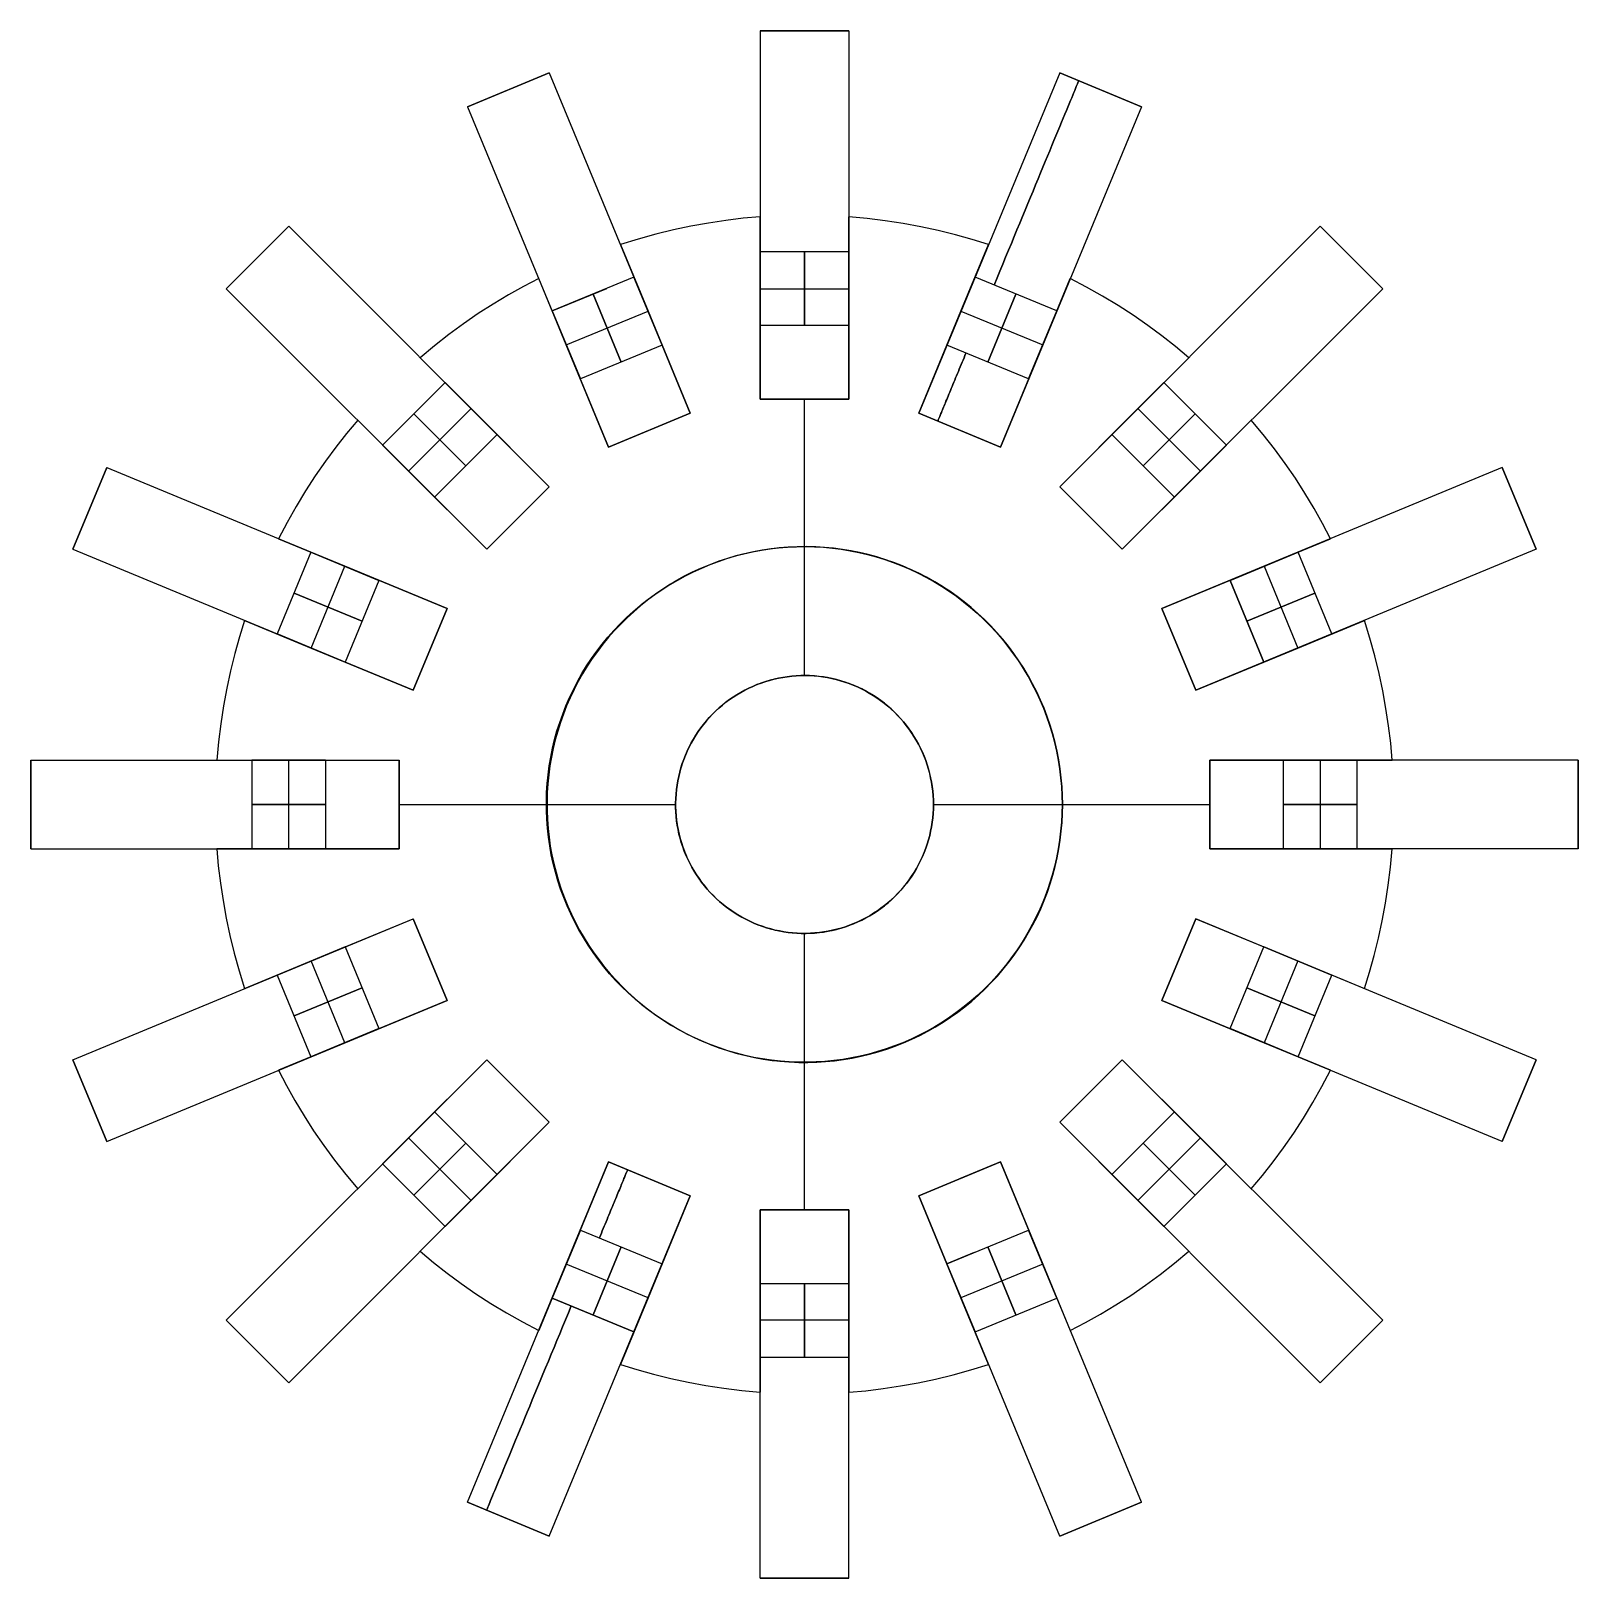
# Model space of a CAD drawing. Header units: millimetres. Extents: x 625 to 835, y 1649 to 1859.
import ezdxf

# ---------------------------------------------------------------- set-up
doc = ezdxf.new("R2010")
doc.units = ezdxf.units.MM

msp = doc.modelspace()

# ---------------------------------------------------------------- linework, layer by layer
at = {"extrusion": (1, 0, 0)}
for points in [[(1859, -304.01), (1859, -20.01)], [(1859, -20.01), (1858.98, -18.98), (1858.93, -17.96), (1858.84, -16.94), (1858.72, -15.92), (1858.56, -14.91), (1858.37, -13.9), (1858.15, -12.9), (1857.89, -11.91), (1857.59, -10.93), (1857.27, -9.96), (1856.91, -9), (1856.52, -8.05), (1856.09, -7.12), (1855.64, -6.2), (1855.15, -5.3), (1854.63, -4.42), (1854.09, -3.55), (1853.51, -2.7), (1852.9, -1.88), (1852.27, -1.07), (1851.61, -0.29), (1850.93, 0.47), (1850.21, 1.21), (1849.48, 1.92), (1848.72, 2.61), (1847.93, 3.27), (1847.13, 3.9), (1846.3, 4.5), (1845.45, 5.08), (1844.59, 5.63), (1843.7, 6.14), (1842.8, 6.63), (1841.88, 7.09), (1840.95, 7.51), (1840.01, 7.9), (1839.05, 8.26), (1838.08, 8.59), (1837.09, 8.88), (1836.1, 9.14), (1835.1, 9.37), (1834.1, 9.56), (1833.08, 9.72), (1832.07, 9.84), (1831.05, 9.93), (1830.02, 9.98), (1829, 9.99)], [(1829, -334.01), (1830.02, -333.99), (1831.05, -333.94), (1832.07, -333.85), (1833.08, -333.73), (1834.1, -333.57), (1835.1, -333.38), (1836.1, -333.15), (1837.09, -332.89), (1838.08, -332.6), (1839.05, -332.27), (1840.01, -331.91), (1840.95, -331.52), (1841.88, -331.1), (1842.8, -330.64), (1843.7, -330.15), (1844.59, -329.64), (1845.45, -329.09), (1846.3, -328.51), (1847.13, -327.91), (1847.93, -327.28), (1848.72, -326.62), (1849.48, -325.93), (1850.21, -325.22), (1850.93, -324.48), (1851.61, -323.72), (1852.27, -322.94), (1852.9, -322.13), (1853.51, -321.31), (1854.09, -320.46), (1854.63, -319.59), (1855.15, -318.71), (1855.64, -317.81), (1856.09, -316.89), (1856.52, -315.96), (1856.91, -315.01), (1857.27, -314.05), (1857.59, -313.08), (1857.89, -312.1), (1858.15, -311.11), (1858.37, -310.11), (1858.56, -309.1), (1858.72, -308.09), (1858.84, -307.07), (1858.93, -306.05), (1858.98, -305.03), (1859, -304.01)], [(1859, -20.01), (1858.98, -18.98), (1858.93, -17.96), (1858.84, -16.94), (1858.72, -15.92), (1858.56, -14.91), (1858.37, -13.9), (1858.15, -12.9), (1857.89, -11.91), (1857.59, -10.93), (1857.27, -9.96), (1856.91, -9), (1856.52, -8.05), (1856.09, -7.12), (1855.64, -6.2), (1855.15, -5.3), (1854.63, -4.42), (1854.09, -3.55), (1853.51, -2.7), (1852.9, -1.88), (1852.27, -1.07), (1851.61, -0.29), (1850.93, 0.47), (1850.21, 1.21), (1849.48, 1.92), (1848.72, 2.61), (1847.93, 3.27), (1847.13, 3.9), (1846.3, 4.5), (1845.45, 5.08), (1844.59, 5.63), (1843.7, 6.14), (1842.8, 6.63), (1841.88, 7.09), (1840.95, 7.51), (1840.01, 7.9), (1839.05, 8.26), (1838.08, 8.59), (1837.09, 8.88), (1836.1, 9.14), (1835.1, 9.37), (1834.1, 9.56), (1833.08, 9.72), (1832.07, 9.84), (1831.05, 9.93), (1830.02, 9.98), (1829, 9.99)], [(1859, -304.01), (1859, -20.01)], [(1829, -334.01), (1830.02, -333.99), (1831.05, -333.94), (1832.07, -333.85), (1833.08, -333.73), (1834.1, -333.57), (1835.1, -333.38), (1836.1, -333.15), (1837.09, -332.89), (1838.08, -332.6), (1839.05, -332.27), (1840.01, -331.91), (1840.95, -331.52), (1841.88, -331.1), (1842.8, -330.64), (1843.7, -330.15), (1844.59, -329.64), (1845.45, -329.09), (1846.3, -328.51), (1847.13, -327.91), (1847.93, -327.28), (1848.72, -326.62), (1849.48, -325.93), (1850.21, -325.22), (1850.93, -324.48), (1851.61, -323.72), (1852.27, -322.94), (1852.9, -322.13), (1853.51, -321.31), (1854.09, -320.46), (1854.63, -319.59), (1855.15, -318.71), (1855.64, -317.81), (1856.09, -316.89), (1856.52, -315.96), (1856.91, -315.01), (1857.27, -314.05), (1857.59, -313.08), (1857.89, -312.1), (1858.15, -311.11), (1858.37, -310.11), (1858.56, -309.1), (1858.72, -308.09), (1858.84, -307.07), (1858.93, -306.05), (1858.98, -305.03), (1859, -304.01)], [(1829, 9.99), (1830.02, 9.98), (1831.05, 9.93), (1832.07, 9.84), (1833.08, 9.72), (1834.1, 9.56), (1835.1, 9.37), (1836.1, 9.14), (1837.09, 8.88), (1838.08, 8.59), (1839.05, 8.26), (1840.01, 7.9), (1840.95, 7.51), (1841.88, 7.09), (1842.8, 6.63), (1843.7, 6.14), (1844.59, 5.63), (1845.45, 5.08), (1846.3, 4.5), (1847.13, 3.9), (1847.93, 3.27), (1848.72, 2.61), (1849.48, 1.92), (1850.21, 1.21), (1850.93, 0.47), (1851.61, -0.29), (1852.27, -1.07), (1852.9, -1.88), (1853.51, -2.7), (1854.09, -3.55), (1854.63, -4.42), (1855.15, -5.3), (1855.64, -6.2), (1856.09, -7.12), (1856.52, -8.05), (1856.91, -9), (1857.27, -9.96), (1857.59, -10.93), (1857.89, -11.91), (1858.15, -12.9), (1858.37, -13.9), (1858.56, -14.91), (1858.72, -15.92), (1858.84, -16.94), (1858.93, -17.96), (1858.98, -18.98), (1859, -20.01)], [(1859, -20.01), (1859, -304.01)], [(1859, -304.01), (1858.98, -305.03), (1858.93, -306.05), (1858.84, -307.07), (1858.72, -308.09), (1858.56, -309.1), (1858.37, -310.11), (1858.15, -311.11), (1857.89, -312.1), (1857.59, -313.08), (1857.27, -314.05), (1856.91, -315.01), (1856.52, -315.96), (1856.09, -316.89), (1855.64, -317.81), (1855.15, -318.71), (1854.63, -319.59), (1854.09, -320.46), (1853.51, -321.31), (1852.9, -322.13), (1852.27, -322.94), (1851.61, -323.72), (1850.93, -324.48), (1850.21, -325.22), (1849.48, -325.93), (1848.72, -326.62), (1847.93, -327.28), (1847.13, -327.91), (1846.3, -328.51), (1845.45, -329.09), (1844.59, -329.64), (1843.7, -330.15), (1842.8, -330.64), (1841.88, -331.1), (1840.95, -331.52), (1840.01, -331.91), (1839.05, -332.27), (1838.08, -332.6), (1837.09, -332.89), (1836.1, -333.15), (1835.1, -333.38), (1834.1, -333.57), (1833.08, -333.73), (1832.07, -333.85), (1831.05, -333.94), (1830.02, -333.99), (1829, -334.01)], [(1853.3, -20.01), (1853.3, -304.01)], [(1853.3, -304.01), (1853.3, -20.01)], [(1851.01, -304.01), (1851.01, -20.01)], [(1851.01, -304.01), (1851.01, -20.01)], [(1848.71, -304.01), (1848.71, -20.01)], [(1848.71, -20.01), (1848.71, -304.01)], [(1834, 9.58), (1834, -333.59)], [(1833.77, -324.01), (1833.77, -312.01)], [(1833.77, -12.01), (1833.77, -0.01)], [(1834, 9.58), (1834, -333.59)], [(1833.77, -324.01), (1833.77, -312.01)], [(1833.77, -12.01), (1833.77, -0.01)], [(1832.49, -20.01), (1832.49, -304.01)], [(1832.49, -304.01), (1832.49, -20.01)], [(1830.21, 9.58), (1830.21, -333.59)], [(1830, -324.01), (1830, -312.01)], [(1830, -12.01), (1830, -0.01)], [(1830, -324.01), (1830, -312.01)], [(1830, -12.01), (1830, -0.01)], [(1830.21, 9.58), (1830.21, -333.59)], [(1828.25, -304.01), (1828.25, -20.01)], [(1828.25, -304.01), (1828.25, -20.01)], [(1825.61, 9.58), (1825.61, -333.59)], [(1825.41, -324.01), (1825.41, -312.01)], [(1825.41, -12.01), (1825.41, -0.01)], [(1825.41, -324.01), (1825.41, -312.01)], [(1825.41, -12.01), (1825.41, -0.01)], [(1825.61, 9.58), (1825.61, -333.59)], [(1824, -304.01), (1824, -20.01)], [(1824, -20.01), (1824, -304.01)], [(1819, 9.99), (1818.66, 9.99), (1818.32, 9.97), (1817.98, 9.94), (1817.64, 9.9), (1817.3, 9.85), (1816.97, 9.79), (1816.63, 9.71), (1816.3, 9.62), (1815.97, 9.53), (1815.65, 9.42), (1815.33, 9.3), (1815.02, 9.17), (1814.71, 9.03), (1814.4, 8.87), (1814.1, 8.71), (1813.8, 8.54), (1813.52, 8.36), (1813.23, 8.16), (1812.96, 7.96), (1812.69, 7.75), (1812.43, 7.53), (1812.17, 7.3), (1811.93, 7.07), (1811.69, 6.82), (1811.46, 6.57), (1811.24, 6.31), (1811.03, 6.04), (1810.83, 5.76), (1810.64, 5.48), (1810.46, 5.19), (1810.28, 4.9), (1810.12, 4.6), (1809.97, 4.29), (1809.83, 3.98), (1809.7, 3.66), (1809.58, 3.34), (1809.47, 3.02), (1809.37, 2.69), (1809.28, 2.36), (1809.21, 2.03), (1809.15, 1.69), (1809.09, 1.36), (1809.05, 1.02), (1809.02, 0.68), (1809.01, 0.34), (1809, -0.01)], [(1809, -324.01), (1809.01, -324.35), (1809.02, -324.69), (1809.05, -325.03), (1809.09, -325.37), (1809.15, -325.7), (1809.21, -326.04), (1809.28, -326.37), (1809.37, -326.7), (1809.47, -327.03), (1809.58, -327.35), (1809.7, -327.67), (1809.83, -327.99), (1809.97, -328.3), (1810.12, -328.61), (1810.28, -328.91), (1810.46, -329.2), (1810.64, -329.49), (1810.83, -329.77), (1811.03, -330.05), (1811.24, -330.32), (1811.46, -330.58), (1811.69, -330.83), (1811.93, -331.08), (1812.17, -331.31), (1812.43, -331.54), (1812.69, -331.76), (1812.96, -331.97), (1813.23, -332.17), (1813.52, -332.37), (1813.8, -332.55), (1814.1, -332.72), (1814.4, -332.88), (1814.71, -333.04), (1815.02, -333.18), (1815.33, -333.31), (1815.65, -333.43), (1815.97, -333.54), (1816.3, -333.63), (1816.63, -333.72), (1816.97, -333.8), (1817.3, -333.86), (1817.64, -333.91), (1817.98, -333.95), (1818.32, -333.98), (1818.66, -334), (1819, -334.01)], [(1819, 9.99), (1818.66, 9.99), (1818.32, 9.97), (1817.98, 9.94), (1817.64, 9.9), (1817.3, 9.85), (1816.97, 9.79), (1816.63, 9.71), (1816.3, 9.62), (1815.97, 9.53), (1815.65, 9.42), (1815.33, 9.3), (1815.02, 9.17), (1814.71, 9.03), (1814.4, 8.87), (1814.1, 8.71), (1813.8, 8.54), (1813.52, 8.36), (1813.23, 8.16), (1812.96, 7.96), (1812.69, 7.75), (1812.43, 7.53), (1812.17, 7.3), (1811.93, 7.07), (1811.69, 6.82), (1811.46, 6.57), (1811.24, 6.31), (1811.03, 6.04), (1810.83, 5.76), (1810.64, 5.48), (1810.46, 5.19), (1810.28, 4.9), (1810.12, 4.6), (1809.97, 4.29), (1809.83, 3.98), (1809.7, 3.66), (1809.58, 3.34), (1809.47, 3.02), (1809.37, 2.69), (1809.28, 2.36), (1809.21, 2.03), (1809.15, 1.69), (1809.09, 1.36), (1809.05, 1.02), (1809.02, 0.68), (1809.01, 0.34), (1809, -0.01)], [(1809, -324.01), (1809.01, -324.35), (1809.02, -324.69), (1809.05, -325.03), (1809.09, -325.37), (1809.15, -325.7), (1809.21, -326.04), (1809.28, -326.37), (1809.37, -326.7), (1809.47, -327.03), (1809.58, -327.35), (1809.7, -327.67), (1809.83, -327.99), (1809.97, -328.3), (1810.12, -328.61), (1810.28, -328.91), (1810.46, -329.2), (1810.64, -329.49), (1810.83, -329.77), (1811.03, -330.05), (1811.24, -330.32), (1811.46, -330.58), (1811.69, -330.83), (1811.93, -331.08), (1812.17, -331.31), (1812.43, -331.54), (1812.69, -331.76), (1812.96, -331.97), (1813.23, -332.17), (1813.52, -332.37), (1813.8, -332.55), (1814.1, -332.72), (1814.4, -332.88), (1814.71, -333.04), (1815.02, -333.18), (1815.33, -333.31), (1815.65, -333.43), (1815.97, -333.54), (1816.3, -333.63), (1816.63, -333.72), (1816.97, -333.8), (1817.3, -333.86), (1817.64, -333.91), (1817.98, -333.95), (1818.32, -333.98), (1818.66, -334), (1819, -334.01)], [(1809, -0.01), (1809.01, 0.34), (1809.02, 0.68), (1809.05, 1.02), (1809.09, 1.36), (1809.15, 1.69), (1809.21, 2.03), (1809.28, 2.36), (1809.37, 2.69), (1809.47, 3.02), (1809.58, 3.34), (1809.7, 3.66), (1809.83, 3.98), (1809.97, 4.29), (1810.12, 4.6), (1810.28, 4.9), (1810.46, 5.19), (1810.64, 5.48), (1810.83, 5.76), (1811.03, 6.04), (1811.24, 6.31), (1811.46, 6.57), (1811.69, 6.82), (1811.93, 7.07), (1812.17, 7.3), (1812.43, 7.53), (1812.69, 7.75), (1812.96, 7.96), (1813.23, 8.16), (1813.52, 8.36), (1813.8, 8.54), (1814.1, 8.71), (1814.4, 8.87), (1814.71, 9.03), (1815.02, 9.17), (1815.33, 9.3), (1815.65, 9.42), (1815.97, 9.53), (1816.3, 9.62), (1816.63, 9.71), (1816.97, 9.79), (1817.3, 9.85), (1817.64, 9.9), (1817.98, 9.94), (1818.32, 9.97), (1818.66, 9.99), (1819, 9.99)], [(1819, -334.01), (1818.66, -334), (1818.32, -333.98), (1817.98, -333.95), (1817.64, -333.91), (1817.3, -333.86), (1816.97, -333.8), (1816.63, -333.72), (1816.3, -333.63), (1815.97, -333.54), (1815.65, -333.43), (1815.33, -333.31), (1815.02, -333.18), (1814.71, -333.04), (1814.4, -332.88), (1814.1, -332.72), (1813.8, -332.55), (1813.52, -332.37), (1813.23, -332.17), (1812.96, -331.97), (1812.69, -331.76), (1812.43, -331.54), (1812.17, -331.31), (1811.93, -331.08), (1811.69, -330.83), (1811.46, -330.58), (1811.24, -330.32), (1811.03, -330.05), (1810.83, -329.77), (1810.64, -329.49), (1810.46, -329.2), (1810.28, -328.91), (1810.12, -328.61), (1809.97, -328.3), (1809.83, -327.99), (1809.7, -327.67), (1809.58, -327.35), (1809.47, -327.03), (1809.37, -326.7), (1809.28, -326.37), (1809.21, -326.04), (1809.15, -325.7), (1809.09, -325.37), (1809.05, -325.03), (1809.02, -324.69), (1809.01, -324.35), (1809, -324.01)], [(1814.81, 9.58), (1814.81, -333.59)], [(1814.65, -324.01), (1814.65, -312.01)], [(1814.65, -12.01), (1814.65, -0.01)], [(1814.65, -324.01), (1814.65, -312.01)], [(1814.65, -12.01), (1814.65, -0.01)], [(1814.81, 9.58), (1814.81, -333.59)], [(1809, -12.01), (1809, -312.01)], [(1809, -12.01), (1809, -312.01)], [(1809, -312.01), (1809, -12.01)], [(1806.33, 9.58), (1806.33, -333.59)], [(1806.17, -324.01), (1806.17, -312.01)], [(1806.17, -12.01), (1806.17, -0.01)], [(1807.11, -312.01), (1807.11, -12.01)], [(1807.11, -12.01), (1807.11, -312.01)], [(1806.17, -324.01), (1806.17, -312.01)], [(1806.17, -12.01), (1806.17, -0.01)], [(1806.33, 9.58), (1806.33, -333.59)], [(1804.81, -12.01), (1804.81, -312.01)], [(1804.81, -12.01), (1804.81, -312.01)], [(1802.52, -12.01), (1802.52, -312.01)], [(1802.52, -312.01), (1802.52, -12.01)], [(1799.73, -20.01), (1799.73, -304.01)], [(1799.73, -304.01), (1799.73, -20.01)], [(1797.13, -312.01), (1797.13, -12.01)], [(1797.13, -12.01), (1797.13, -312.01)], [(1794.18, -304.01), (1794.18, -20.01)], [(1794.18, -304.01), (1794.18, -20.01)], [(1792.89, -12.01), (1792.89, -312.01)], [(1792.89, -12.01), (1792.89, -312.01)], [(1790.16, 9.58), (1790.16, -333.59)], [(1790.07, -324.01), (1790.07, -312.01)], [(1790.07, -12.01), (1790.07, -0.01)], [(1790.07, -324.01), (1790.07, -312.01)], [(1790.07, -12.01), (1790.07, -0.01)], [(1790.16, 9.58), (1790.16, -333.59)], [(1788.64, -304.01), (1788.64, -20.01)], [(1788.65, -12.01), (1788.65, -312.01)], [(1789, -324.01), (1789, -312)], [(1788.65, -312.01), (1788.65, -12.01)], [(1788.64, -20.01), (1788.64, -304.01)], [(1779.07, 9.58), (1779.07, -333.59)], [(1778.99, -324.01), (1778.99, -312.01)], [(1778.99, -12.01), (1778.99, -0.01)], [(1780.59, -312.01), (1780.59, -12.01)], [(1780.59, -12.01), (1780.59, -312.01)], [(1778.99, -324.01), (1778.99, -312.01)], [(1778.99, -12.01), (1778.99, -0.01)], [(1779.07, 9.58), (1779.07, -333.59)], [(1775.05, -12.01), (1775.05, -312.01)], [(1775.05, -12.01), (1775.05, -312.01)], [(1771.5, -12.02), (1771.5, 0)], [(1769.5, -12.01), (1769.5, -312.01)], [(1769.5, -312.01), (1769.5, -12.01)], [(1760, -20.01), (1760, -304.01)], [(1760, 9.58), (1760, -333.59)], [(1760, -324.01), (1760, -312.01)], [(1760, -12.01), (1760, -0.01)], [(1760, -312.01), (1760, -12.01)], [(1760, -12.01), (1760, -312.01)], [(1760, -324.01), (1760, -312.01)], [(1760, -12.01), (1760, -0.01)], [(1760, 9.58), (1760, -333.59)], [(1760, -304.01), (1760, -20.01)], [(1754, -304.01), (1754, -20.01)], [(1754, -12.01), (1754, -312.01)], [(1754, -324.01), (1754, -312)], [(1754, -12.02), (1754, 0)], [(1754, -12.02), (1754, 0)], [(1754, -324.01), (1754, -312)], [(1754, -12.01), (1754, -312.01)], [(1754, -304.01), (1754, -20.01)], [(1748, -304.01), (1748, -20.01)], [(1748, 9.58), (1748, -333.59)], [(1748, -324.01), (1748, -312.01)], [(1748, -12.01), (1748, -0.01)], [(1748, -12.01), (1748, -312.01)], [(1748, -312.01), (1748, -12.01)], [(1748, -324.01), (1748, -312.01)], [(1748, -12.01), (1748, -0.01)], [(1748, 9.58), (1748, -333.59)], [(1748, -20.01), (1748, -304.01)], [(1738.5, -312.01), (1738.5, -12.01)], [(1738.5, -12.01), (1738.5, -312.01)], [(1736.5, -12.02), (1736.5, 0)], [(1732.95, -12.01), (1732.95, -312.01)], [(1732.95, -12.01), (1732.95, -312.01)], [(1728.93, 9.58), (1728.93, -333.59)], [(1729.01, -324.01), (1729.01, -312.01)], [(1729.01, -12.01), (1729.01, -0.01)], [(1729.01, -324.01), (1729.01, -312.01)], [(1729.01, -12.01), (1729.01, -0.01)], [(1728.93, 9.58), (1728.93, -333.59)], [(1727.41, -12.01), (1727.41, -312.01)], [(1727.41, -312.01), (1727.41, -12.01)], [(1719.36, -20.01), (1719.36, -304.01)], [(1717.84, 9.58), (1717.84, -333.59)], [(1717.93, -312.01), (1717.93, -324.01)], [(1717.93, -12.01), (1717.93, -0.01)], [(1719.35, -312.01), (1719.35, -12.01)], [(1719, -324.01), (1719, -312)], [(1719.35, -12.01), (1719.35, -312.01)], [(1717.93, -324.01), (1717.93, -312.01)], [(1717.93, -12.01), (1717.93, -0.01)], [(1717.84, 9.58), (1717.84, -333.59)], [(1719.36, -304.01), (1719.36, -20.01)], [(1713.82, -304.01), (1713.82, -20.01)], [(1715.11, -12.01), (1715.11, -312.01)], [(1715.11, -12.01), (1715.11, -312.01)], [(1713.82, -304.01), (1713.82, -20.01)], [(1710.87, -12.01), (1710.87, -312.01)], [(1710.87, -312.01), (1710.87, -12.01)], [(1708.27, -304.01), (1708.27, -20.01)], [(1708.27, -20.01), (1708.27, -304.01)], [(1705.48, -312.01), (1705.48, -12.01)], [(1705.48, -12.01), (1705.48, -312.01)], [(1703.19, -12.01), (1703.19, -312.01)], [(1703.19, -12.01), (1703.19, -312.01)], [(1701.67, 9.58), (1701.67, -333.59)], [(1701.83, -324.01), (1701.83, -312.01)], [(1701.83, -12.01), (1701.83, -0.01)], [(1701.83, -324.01), (1701.83, -312.01)], [(1701.83, -12.01), (1701.83, -0.01)], [(1701.67, 9.58), (1701.67, -333.59)], [(1700.89, -12.01), (1700.89, -312.01)], [(1699, -312.01), (1699, -12.01)], [(1699, -0.01), (1698.99, 0.34), (1698.98, 0.68), (1698.95, 1.02), (1698.91, 1.36), (1698.85, 1.69), (1698.79, 2.03), (1698.72, 2.36), (1698.63, 2.69), (1698.53, 3.02), (1698.42, 3.34), (1698.3, 3.66), (1698.17, 3.98), (1698.03, 4.29), (1697.88, 4.6), (1697.72, 4.9), (1697.54, 5.19), (1697.36, 5.48), (1697.17, 5.76), (1696.97, 6.04), (1696.76, 6.31), (1696.54, 6.57), (1696.31, 6.82), (1696.07, 7.07), (1695.83, 7.3), (1695.57, 7.53), (1695.31, 7.75), (1695.04, 7.96), (1694.77, 8.16), (1694.48, 8.36), (1694.2, 8.54), (1693.9, 8.71), (1693.6, 8.87), (1693.29, 9.03), (1692.98, 9.17), (1692.67, 9.3), (1692.35, 9.42), (1692.03, 9.53), (1691.7, 9.62), (1691.37, 9.71), (1691.03, 9.79), (1690.7, 9.85), (1690.36, 9.9), (1690.02, 9.94), (1689.68, 9.97), (1689.34, 9.99), (1689, 9.99)], [(1689, -334.01), (1689.34, -334), (1689.68, -333.98), (1690.02, -333.95), (1690.36, -333.91), (1690.7, -333.86), (1691.03, -333.8), (1691.37, -333.72), (1691.7, -333.63), (1692.03, -333.54), (1692.35, -333.43), (1692.67, -333.31), (1692.98, -333.18), (1693.29, -333.04), (1693.6, -332.88), (1693.9, -332.72), (1694.2, -332.55), (1694.48, -332.37), (1694.77, -332.17), (1695.04, -331.97), (1695.31, -331.76), (1695.57, -331.54), (1695.83, -331.31), (1696.07, -331.08), (1696.31, -330.83), (1696.54, -330.58), (1696.76, -330.32), (1696.97, -330.05), (1697.17, -329.77), (1697.36, -329.49), (1697.54, -329.2), (1697.72, -328.91), (1697.88, -328.61), (1698.03, -328.3), (1698.17, -327.99), (1698.3, -327.67), (1698.42, -327.35), (1698.53, -327.03), (1698.63, -326.7), (1698.72, -326.37), (1698.79, -326.04), (1698.85, -325.7), (1698.91, -325.37), (1698.95, -325.03), (1698.98, -324.69), (1698.99, -324.35), (1699, -324.01)], [(1699, -12.01), (1699, -312.01)], [(1689, 9.99), (1689.34, 9.99), (1689.68, 9.97), (1690.02, 9.94), (1690.36, 9.9), (1690.7, 9.85), (1691.03, 9.79), (1691.37, 9.71), (1691.7, 9.62), (1692.03, 9.53), (1692.35, 9.42), (1692.67, 9.3), (1692.98, 9.17), (1693.29, 9.03), (1693.6, 8.87), (1693.9, 8.71), (1694.2, 8.54), (1694.48, 8.36), (1694.77, 8.16), (1695.04, 7.96), (1695.31, 7.75), (1695.57, 7.53), (1695.83, 7.3), (1696.07, 7.07), (1696.31, 6.82), (1696.54, 6.57), (1696.76, 6.31), (1696.97, 6.04), (1697.17, 5.76), (1697.36, 5.48), (1697.54, 5.19), (1697.72, 4.9), (1697.88, 4.6), (1698.03, 4.29), (1698.17, 3.98), (1698.3, 3.66), (1698.42, 3.34), (1698.53, 3.02), (1698.63, 2.69), (1698.72, 2.36), (1698.79, 2.03), (1698.85, 1.69), (1698.91, 1.36), (1698.95, 1.02), (1698.98, 0.68), (1698.99, 0.34), (1699, -0.01)], [(1699, -324.01), (1698.99, -324.35), (1698.98, -324.69), (1698.95, -325.03), (1698.91, -325.37), (1698.85, -325.7), (1698.79, -326.04), (1698.72, -326.37), (1698.63, -326.7), (1698.53, -327.03), (1698.42, -327.35), (1698.3, -327.67), (1698.17, -327.99), (1698.03, -328.3), (1697.88, -328.61), (1697.72, -328.91), (1697.54, -329.2), (1697.36, -329.49), (1697.17, -329.77), (1696.97, -330.05), (1696.76, -330.32), (1696.54, -330.58), (1696.31, -330.83), (1696.07, -331.08), (1695.83, -331.31), (1695.57, -331.54), (1695.31, -331.76), (1695.04, -331.97), (1694.77, -332.17), (1694.48, -332.37), (1694.2, -332.55), (1693.9, -332.72), (1693.6, -332.88), (1693.29, -333.04), (1692.98, -333.18), (1692.67, -333.31), (1692.35, -333.43), (1692.03, -333.54), (1691.7, -333.63), (1691.37, -333.72), (1691.03, -333.8), (1690.7, -333.86), (1690.36, -333.91), (1690.02, -333.95), (1689.68, -333.98), (1689.34, -334), (1689, -334.01)], [(1699, -12.01), (1699, -312.01)], [(1689, 9.99), (1689.34, 9.99), (1689.68, 9.97), (1690.02, 9.94), (1690.36, 9.9), (1690.7, 9.85), (1691.03, 9.79), (1691.37, 9.71), (1691.7, 9.62), (1692.03, 9.53), (1692.35, 9.42), (1692.67, 9.3), (1692.98, 9.17), (1693.29, 9.03), (1693.6, 8.87), (1693.9, 8.71), (1694.2, 8.54), (1694.48, 8.36), (1694.77, 8.16), (1695.04, 7.96), (1695.31, 7.75), (1695.57, 7.53), (1695.83, 7.3), (1696.07, 7.07), (1696.31, 6.82), (1696.54, 6.57), (1696.76, 6.31), (1696.97, 6.04), (1697.17, 5.76), (1697.36, 5.48), (1697.54, 5.19), (1697.72, 4.9), (1697.88, 4.6), (1698.03, 4.29), (1698.17, 3.98), (1698.3, 3.66), (1698.42, 3.34), (1698.53, 3.02), (1698.63, 2.69), (1698.72, 2.36), (1698.79, 2.03), (1698.85, 1.69), (1698.91, 1.36), (1698.95, 1.02), (1698.98, 0.68), (1698.99, 0.34), (1699, -0.01)], [(1699, -324.01), (1698.99, -324.35), (1698.98, -324.69), (1698.95, -325.03), (1698.91, -325.37), (1698.85, -325.7), (1698.79, -326.04), (1698.72, -326.37), (1698.63, -326.7), (1698.53, -327.03), (1698.42, -327.35), (1698.3, -327.67), (1698.17, -327.99), (1698.03, -328.3), (1697.88, -328.61), (1697.72, -328.91), (1697.54, -329.2), (1697.36, -329.49), (1697.17, -329.77), (1696.97, -330.05), (1696.76, -330.32), (1696.54, -330.58), (1696.31, -330.83), (1696.07, -331.08), (1695.83, -331.31), (1695.57, -331.54), (1695.31, -331.76), (1695.04, -331.97), (1694.77, -332.17), (1694.48, -332.37), (1694.2, -332.55), (1693.9, -332.72), (1693.6, -332.88), (1693.29, -333.04), (1692.98, -333.18), (1692.67, -333.31), (1692.35, -333.43), (1692.03, -333.54), (1691.7, -333.63), (1691.37, -333.72), (1691.03, -333.8), (1690.7, -333.86), (1690.36, -333.91), (1690.02, -333.95), (1689.68, -333.98), (1689.34, -334), (1689, -334.01)], [(1700.89, -312.01), (1700.89, -12.01)], [(1693.19, 9.58), (1693.19, -333.59)], [(1693.35, -324.01), (1693.35, -312.01)], [(1693.35, -12.01), (1693.35, -0.01)], [(1693.35, -324.01), (1693.35, -312.01)], [(1693.35, -12.01), (1693.35, -0.01)], [(1693.19, 9.58), (1693.19, -333.59)], [(1684, -20.01), (1684, -304.01)], [(1682.39, 9.58), (1682.39, -333.59)], [(1682.59, -324.01), (1682.59, -312.01)], [(1682.59, -12.01), (1682.59, -0.01)], [(1682.59, -324.01), (1682.59, -312.01)], [(1682.59, -12.01), (1682.59, -0.01)], [(1682.39, 9.58), (1682.39, -333.59)], [(1684, -304.01), (1684, -20.01)], [(1679.75, -304.01), (1679.75, -20.01)], [(1678, -324.01), (1678, -312.01)], [(1678, -12.01), (1678, -0.01)], [(1679, 9.99), (1677.98, 9.98), (1676.95, 9.93), (1675.93, 9.84), (1674.92, 9.72), (1673.9, 9.56), (1672.9, 9.37), (1671.9, 9.14), (1670.91, 8.88), (1669.92, 8.59), (1668.95, 8.26), (1667.99, 7.9), (1667.05, 7.51), (1666.12, 7.09), (1665.2, 6.63), (1664.3, 6.14), (1663.41, 5.63), (1662.55, 5.08), (1661.7, 4.5), (1660.87, 3.9), (1660.07, 3.27), (1659.28, 2.61), (1658.52, 1.92), (1657.79, 1.21), (1657.07, 0.47), (1656.39, -0.29), (1655.73, -1.07), (1655.1, -1.88), (1654.49, -2.7), (1653.91, -3.55), (1653.37, -4.42), (1652.85, -5.3), (1652.36, -6.2), (1651.91, -7.12), (1651.48, -8.05), (1651.09, -9), (1650.73, -9.96), (1650.41, -10.93), (1650.11, -11.91), (1649.85, -12.9), (1649.63, -13.9), (1649.44, -14.91), (1649.28, -15.92), (1649.16, -16.94), (1649.07, -17.96), (1649.02, -18.98), (1649, -20.01)], [(1649, -304.01), (1649.02, -305.03), (1649.07, -306.05), (1649.16, -307.07), (1649.28, -308.09), (1649.44, -309.1), (1649.63, -310.11), (1649.85, -311.11), (1650.11, -312.1), (1650.41, -313.08), (1650.73, -314.05), (1651.09, -315.01), (1651.48, -315.96), (1651.91, -316.89), (1652.36, -317.81), (1652.85, -318.71), (1653.37, -319.59), (1653.91, -320.46), (1654.49, -321.31), (1655.1, -322.13), (1655.73, -322.94), (1656.39, -323.72), (1657.07, -324.48), (1657.79, -325.22), (1658.52, -325.93), (1659.28, -326.62), (1660.07, -327.28), (1660.87, -327.91), (1661.7, -328.51), (1662.55, -329.09), (1663.41, -329.64), (1664.3, -330.15), (1665.2, -330.64), (1666.12, -331.1), (1667.05, -331.52), (1667.99, -331.91), (1668.95, -332.27), (1669.92, -332.6), (1670.91, -332.89), (1671.9, -333.15), (1672.9, -333.38), (1673.9, -333.57), (1674.92, -333.73), (1675.93, -333.85), (1676.95, -333.94), (1677.98, -333.99), (1679, -334.01)], [(1649, -20.01), (1649.02, -18.98), (1649.07, -17.96), (1649.16, -16.94), (1649.28, -15.92), (1649.44, -14.91), (1649.63, -13.9), (1649.85, -12.9), (1650.11, -11.91), (1650.41, -10.93), (1650.73, -9.96), (1651.09, -9), (1651.48, -8.05), (1651.91, -7.12), (1652.36, -6.2), (1652.85, -5.3), (1653.37, -4.42), (1653.91, -3.55), (1654.49, -2.7), (1655.1, -1.88), (1655.73, -1.07), (1656.39, -0.29), (1657.07, 0.47), (1657.79, 1.21), (1658.52, 1.92), (1659.28, 2.61), (1660.07, 3.27), (1660.87, 3.9), (1661.7, 4.5), (1662.55, 5.08), (1663.41, 5.63), (1664.3, 6.14), (1665.2, 6.63), (1666.12, 7.09), (1667.05, 7.51), (1667.99, 7.9), (1668.95, 8.26), (1669.92, 8.59), (1670.91, 8.88), (1671.9, 9.14), (1672.9, 9.37), (1673.9, 9.56), (1674.92, 9.72), (1675.93, 9.84), (1676.95, 9.93), (1677.98, 9.98), (1679, 9.99)], [(1679, -334.01), (1677.98, -333.99), (1676.95, -333.94), (1675.93, -333.85), (1674.92, -333.73), (1673.9, -333.57), (1672.9, -333.38), (1671.9, -333.15), (1670.91, -332.89), (1669.92, -332.6), (1668.95, -332.27), (1667.99, -331.91), (1667.05, -331.52), (1666.12, -331.1), (1665.2, -330.64), (1664.3, -330.15), (1663.41, -329.64), (1662.55, -329.09), (1661.7, -328.51), (1660.87, -327.91), (1660.07, -327.28), (1659.28, -326.62), (1658.52, -325.93), (1657.79, -325.22), (1657.07, -324.48), (1656.39, -323.72), (1655.73, -322.94), (1655.1, -322.13), (1654.49, -321.31), (1653.91, -320.46), (1653.37, -319.59), (1652.85, -318.71), (1652.36, -317.81), (1651.91, -316.89), (1651.48, -315.96), (1651.09, -315.01), (1650.73, -314.05), (1650.41, -313.08), (1650.11, -312.1), (1649.85, -311.11), (1649.63, -310.11), (1649.44, -309.1), (1649.28, -308.09), (1649.16, -307.07), (1649.07, -306.05), (1649.02, -305.03), (1649, -304.01)], [(1649, -20.01), (1649.02, -18.98), (1649.07, -17.96), (1649.16, -16.94), (1649.28, -15.92), (1649.44, -14.91), (1649.63, -13.9), (1649.85, -12.9), (1650.11, -11.91), (1650.41, -10.93), (1650.73, -9.96), (1651.09, -9), (1651.48, -8.05), (1651.91, -7.12), (1652.36, -6.2), (1652.85, -5.3), (1653.37, -4.42), (1653.91, -3.55), (1654.49, -2.7), (1655.1, -1.88), (1655.73, -1.07), (1656.39, -0.29), (1657.07, 0.47), (1657.79, 1.21), (1658.52, 1.92), (1659.28, 2.61), (1660.07, 3.27), (1660.87, 3.9), (1661.7, 4.5), (1662.55, 5.08), (1663.41, 5.63), (1664.3, 6.14), (1665.2, 6.63), (1666.12, 7.09), (1667.05, 7.51), (1667.99, 7.9), (1668.95, 8.26), (1669.92, 8.59), (1670.91, 8.88), (1671.9, 9.14), (1672.9, 9.37), (1673.9, 9.56), (1674.92, 9.72), (1675.93, 9.84), (1676.95, 9.93), (1677.98, 9.98), (1679, 9.99)], [(1679, -334.01), (1677.98, -333.99), (1676.95, -333.94), (1675.93, -333.85), (1674.92, -333.73), (1673.9, -333.57), (1672.9, -333.38), (1671.9, -333.15), (1670.91, -332.89), (1669.92, -332.6), (1668.95, -332.27), (1667.99, -331.91), (1667.05, -331.52), (1666.12, -331.1), (1665.2, -330.64), (1664.3, -330.15), (1663.41, -329.64), (1662.55, -329.09), (1661.7, -328.51), (1660.87, -327.91), (1660.07, -327.28), (1659.28, -326.62), (1658.52, -325.93), (1657.79, -325.22), (1657.07, -324.48), (1656.39, -323.72), (1655.73, -322.94), (1655.1, -322.13), (1654.49, -321.31), (1653.91, -320.46), (1653.37, -319.59), (1652.85, -318.71), (1652.36, -317.81), (1651.91, -316.89), (1651.48, -315.96), (1651.09, -315.01), (1650.73, -314.05), (1650.41, -313.08), (1650.11, -312.1), (1649.85, -311.11), (1649.63, -310.11), (1649.44, -309.1), (1649.28, -308.09), (1649.16, -307.07), (1649.07, -306.05), (1649.02, -305.03), (1649, -304.01)], [(1678, -324.01), (1678, -312.01)], [(1678, -12.01), (1678, -0.01)], [(1679.75, -304.01), (1679.75, -20.01)], [(1677.79, 9.58), (1677.79, -333.59)], [(1677.79, 9.58), (1677.79, -333.59)], [(1675.51, -304.01), (1675.51, -20.01)], [(1674.23, -324.01), (1674.23, -312.01)], [(1674.23, -12.01), (1674.23, -0.01)], [(1674, 9.58), (1674, -333.59)], [(1674.23, -324.01), (1674.23, -312.01)], [(1674.23, -12.01), (1674.23, -0.01)], [(1674, 9.58), (1674, -333.59)], [(1675.51, -20.01), (1675.51, -304.01)], [(1659.29, -20.01), (1659.29, -304.01)], [(1659.29, -304.01), (1659.29, -20.01)], [(1656.99, -304.01), (1656.99, -20.01)], [(1656.99, -304.01), (1656.99, -20.01)], [(1654.7, -304.01), (1654.7, -20.01)], [(1654.7, -20.01), (1654.7, -304.01)], [(1649, -20.01), (1649, -304.01)], [(1649, -304.01), (1649, -20.01)], [(1649, -304.01), (1649, -20.01)]]:
    msp.add_lwpolyline(points, dxfattribs=at)
for points in [[(736, 1859), (724, 1859)], [(736, 1859), (724, 1859)], [(724, 1859), (736, 1859)], [(724, 1859), (724, 1809)], [(736, 1859), (736, 1809)], [(695.36, 1853.3), (684.27, 1848.71)], [(695.36, 1853.3), (684.27, 1848.71)], [(684.27, 1848.71), (695.36, 1853.3)], [(695.36, 1853.3), (714.5, 1807.11)], [(764.64, 1853.3), (745.5, 1807.11)], [(775.73, 1848.71), (764.64, 1853.3)], [(775.73, 1848.71), (764.64, 1853.3)], [(764.64, 1853.3), (775.73, 1848.71)], [(764.64, 1853.3), (775.73, 1848.71)], [(684.27, 1848.71), (703.41, 1802.52)], [(775.73, 1848.71), (756.59, 1802.52)], [(724, 1833.77), (721.67, 1833.57), (719.33, 1833.28), (716.96, 1832.93), (714.59, 1832.5), (712.2, 1831.99), (709.81, 1831.41), (707.41, 1830.74), (705.01, 1830)], [(724, 1833.77), (721.67, 1833.57), (719.33, 1833.28), (716.96, 1832.93), (714.59, 1832.5), (712.2, 1831.99), (709.81, 1831.41), (707.41, 1830.74), (705.01, 1830)], [(724, 1833.77), (721.67, 1833.57), (719.33, 1833.28), (716.96, 1832.93), (714.59, 1832.5), (712.2, 1831.99), (709.81, 1831.41), (707.41, 1830.74), (705.01, 1830)], [(724, 1833.77), (721.67, 1833.57), (719.33, 1833.28), (716.96, 1832.93), (714.59, 1832.5), (712.2, 1831.99), (709.81, 1831.41), (707.41, 1830.74), (705.01, 1830)], [(724, 1833.77), (721.67, 1833.57), (719.33, 1833.28), (716.96, 1832.93), (714.59, 1832.5), (712.2, 1831.99), (709.81, 1831.41), (707.41, 1830.74), (705.01, 1830)], [(724, 1833.77), (721.67, 1833.57), (719.33, 1833.28), (716.96, 1832.93), (714.59, 1832.5), (712.2, 1831.99), (709.81, 1831.41), (707.41, 1830.74), (705.01, 1830)], [(724, 1824), (724, 1833.77)], [(724, 1824), (724, 1833.77)], [(724, 1824), (724, 1833.77)], [(724, 1824), (724, 1833.77)], [(754.99, 1830), (752.75, 1830.7), (750.48, 1831.33), (748.16, 1831.91), (745.8, 1832.42), (743.4, 1832.87), (740.97, 1833.24), (738.5, 1833.55), (736, 1833.77)], [(754.99, 1830), (752.75, 1830.7), (750.48, 1831.33), (748.16, 1831.91), (745.8, 1832.42), (743.4, 1832.87), (740.97, 1833.24), (738.5, 1833.55), (736, 1833.77)], [(754.99, 1830), (752.75, 1830.7), (750.48, 1831.33), (748.16, 1831.91), (745.8, 1832.42), (743.4, 1832.87), (740.97, 1833.24), (738.5, 1833.55), (736, 1833.77)], [(754.99, 1830), (752.75, 1830.7), (750.48, 1831.33), (748.16, 1831.91), (745.8, 1832.42), (743.4, 1832.87), (740.97, 1833.24), (738.5, 1833.55), (736, 1833.77)], [(736, 1833.77), (736, 1824)], [(736, 1824), (736, 1833.77)], [(736, 1833.77), (736, 1824)], [(736, 1824), (736, 1833.77)], [(754.99, 1830), (752.75, 1830.7), (750.48, 1831.33), (748.16, 1831.91), (745.8, 1832.42), (743.4, 1832.87), (740.97, 1833.24), (738.5, 1833.55), (736, 1833.77)], [(754.99, 1830), (752.75, 1830.7), (750.48, 1831.33), (748.16, 1831.91), (745.8, 1832.42), (743.4, 1832.87), (740.97, 1833.24), (738.5, 1833.55), (736, 1833.77)], [(660, 1832.49), (651.51, 1824)], [(660, 1832.49), (651.51, 1824)], [(651.51, 1824), (660, 1832.49)], [(660, 1832.49), (695.35, 1797.13)], [(800, 1832.49), (764.65, 1797.13)], [(808.49, 1824), (800, 1832.49)], [(808.49, 1824), (800, 1832.49)], [(800, 1832.49), (808.49, 1824)], [(705.01, 1830), (708.76, 1820.97)], [(708.76, 1820.97), (705.01, 1830)], [(705.01, 1830), (708.76, 1820.97)], [(708.76, 1820.97), (705.01, 1830)], [(751.24, 1820.97), (754.99, 1830)], [(751.24, 1820.97), (754.99, 1830)], [(751.24, 1820.97), (754.99, 1830)], [(751.24, 1820.97), (754.99, 1830)], [(724, 1829), (724, 1819)], [(724, 1819), (724, 1829)], [(736, 1829), (724, 1829)], [(736, 1829), (724, 1829)], [(730, 1829), (730, 1819)], [(730, 1819), (730, 1829)], [(736, 1819), (736, 1829)], [(736, 1829), (736, 1819)], [(693.93, 1825.41), (691.86, 1824.32), (689.8, 1823.16), (687.75, 1821.93), (685.72, 1820.63), (683.71, 1819.25), (681.72, 1817.79), (679.76, 1816.26), (677.83, 1814.65)], [(693.93, 1825.41), (691.86, 1824.32), (689.8, 1823.16), (687.75, 1821.93), (685.72, 1820.63), (683.71, 1819.25), (681.72, 1817.79), (679.76, 1816.26), (677.83, 1814.65)], [(693.93, 1825.41), (691.86, 1824.32), (689.8, 1823.16), (687.75, 1821.93), (685.72, 1820.63), (683.71, 1819.25), (681.72, 1817.79), (679.76, 1816.26), (677.83, 1814.65)], [(693.93, 1825.41), (691.86, 1824.32), (689.8, 1823.16), (687.75, 1821.93), (685.72, 1820.63), (683.71, 1819.25), (681.72, 1817.79), (679.76, 1816.26), (677.83, 1814.65)], [(693.93, 1825.41), (691.86, 1824.32), (689.8, 1823.16), (687.75, 1821.93), (685.72, 1820.63), (683.71, 1819.25), (681.72, 1817.79), (679.76, 1816.26), (677.83, 1814.65)], [(693.93, 1825.41), (691.86, 1824.32), (689.8, 1823.16), (687.75, 1821.93), (685.72, 1820.63), (683.71, 1819.25), (681.72, 1817.79), (679.76, 1816.26), (677.83, 1814.65)], [(697.67, 1816.38), (693.93, 1825.41)], [(697.67, 1816.38), (693.93, 1825.41)], [(697.67, 1816.38), (693.93, 1825.41)], [(697.67, 1816.38), (693.93, 1825.41)], [(706.84, 1825.59), (695.76, 1820.99)], [(706.84, 1825.59), (695.76, 1820.99)], [(710.67, 1816.35), (706.84, 1825.59)], [(706.84, 1825.59), (710.67, 1816.35)], [(753.16, 1825.59), (749.33, 1816.35)], [(749.33, 1816.35), (753.16, 1825.59)], [(764.24, 1820.99), (753.16, 1825.59)], [(764.24, 1820.99), (753.16, 1825.59)], [(766.07, 1825.41), (762.33, 1816.38)], [(762.33, 1816.38), (766.07, 1825.41)], [(766.07, 1825.41), (762.33, 1816.38)], [(762.33, 1816.38), (766.07, 1825.41)], [(782.17, 1814.65), (780.37, 1816.15), (778.51, 1817.61), (776.59, 1819.03), (774.61, 1820.41), (772.56, 1821.74), (770.46, 1823.02), (768.29, 1824.24), (766.07, 1825.41)], [(782.17, 1814.65), (780.37, 1816.15), (778.51, 1817.61), (776.59, 1819.03), (774.61, 1820.41), (772.56, 1821.74), (770.46, 1823.02), (768.29, 1824.24), (766.07, 1825.41)], [(782.17, 1814.65), (780.37, 1816.15), (778.51, 1817.61), (776.59, 1819.03), (774.61, 1820.41), (772.56, 1821.74), (770.46, 1823.02), (768.29, 1824.24), (766.07, 1825.41)], [(782.17, 1814.65), (780.37, 1816.15), (778.51, 1817.61), (776.59, 1819.03), (774.61, 1820.41), (772.56, 1821.74), (770.46, 1823.02), (768.29, 1824.24), (766.07, 1825.41)], [(782.17, 1814.65), (780.37, 1816.15), (778.51, 1817.61), (776.59, 1819.03), (774.61, 1820.41), (772.56, 1821.74), (770.46, 1823.02), (768.29, 1824.24), (766.07, 1825.41)], [(782.17, 1814.65), (780.37, 1816.15), (778.51, 1817.61), (776.59, 1819.03), (774.61, 1820.41), (772.56, 1821.74), (770.46, 1823.02), (768.29, 1824.24), (766.07, 1825.41)], [(651.51, 1824), (686.87, 1788.65)], [(695.76, 1820.99), (703.15, 1824.06)], [(701.3, 1823.29), (705.13, 1814.05)], [(705.13, 1814.05), (701.3, 1823.29)], [(724, 1809), (724, 1824)], [(724, 1809), (724, 1824)], [(724, 1809), (724, 1824)], [(724, 1809), (724, 1824)], [(724, 1824), (736, 1824)], [(724, 1824), (736, 1824)], [(736, 1824), (736, 1809)], [(736, 1809), (736, 1824)], [(736, 1824), (736, 1809)], [(736, 1809), (736, 1824)], [(758.7, 1823.29), (754.87, 1814.05)], [(754.87, 1814.05), (758.7, 1823.29)], [(808.49, 1824), (773.13, 1788.65)], [(695.76, 1820.99), (699.58, 1811.76)], [(699.58, 1811.76), (695.76, 1820.99)], [(697.67, 1816.38), (708.76, 1820.97)], [(697.67, 1816.38), (708.76, 1820.97)], [(708.76, 1820.97), (714.5, 1807.11)], [(714.5, 1807.11), (708.76, 1820.97)], [(708.76, 1820.97), (714.5, 1807.11)], [(714.5, 1807.11), (708.76, 1820.97)], [(745.5, 1807.11), (751.24, 1820.97)], [(745.5, 1807.11), (751.24, 1820.97)], [(745.5, 1807.11), (751.24, 1820.97)], [(745.5, 1807.11), (751.24, 1820.97)], [(751.24, 1820.97), (762.33, 1816.38)], [(751.24, 1820.97), (762.33, 1816.38)], [(760.42, 1811.76), (764.24, 1820.99)], [(764.24, 1820.99), (760.42, 1811.76)], [(736, 1819), (724, 1819)], [(736, 1819), (724, 1819)], [(677.83, 1814.65), (684.75, 1807.74)], [(684.75, 1807.74), (677.83, 1814.65)], [(677.83, 1814.65), (684.75, 1807.74)], [(684.75, 1807.74), (677.83, 1814.65)], [(703.41, 1802.52), (697.67, 1816.38)], [(703.41, 1802.52), (697.67, 1816.38)], [(703.41, 1802.52), (697.67, 1816.38)], [(703.41, 1802.52), (697.67, 1816.38)], [(710.67, 1816.35), (699.58, 1811.76)], [(710.67, 1816.35), (699.58, 1811.76)], [(760.42, 1811.76), (749.33, 1816.35)], [(760.42, 1811.76), (749.33, 1816.35)], [(762.33, 1816.38), (756.59, 1802.52)], [(756.59, 1802.52), (762.33, 1816.38)], [(762.33, 1816.38), (756.59, 1802.52)], [(756.59, 1802.52), (762.33, 1816.38)], [(775.25, 1807.74), (782.17, 1814.65)], [(775.25, 1807.74), (782.17, 1814.65)], [(775.25, 1807.74), (782.17, 1814.65)], [(775.25, 1807.74), (782.17, 1814.65)], [(681.21, 1811.28), (672.72, 1802.79)], [(681.21, 1811.28), (672.72, 1802.79)], [(688.28, 1804.2), (681.21, 1811.28)], [(681.21, 1811.28), (688.28, 1804.2)], [(778.79, 1811.28), (771.72, 1804.2)], [(771.72, 1804.2), (778.79, 1811.28)], [(787.28, 1802.79), (778.79, 1811.28)], [(787.28, 1802.79), (778.79, 1811.28)], [(736, 1809), (724, 1809)], [(736, 1809), (724, 1809)], [(736, 1809), (724, 1809)], [(724, 1809), (736, 1809)], [(724, 1809), (736, 1809)], [(730, 1789), (730, 1809)], [(730, 1771.5), (730, 1809)], [(730, 1771.5), (730, 1809)], [(730, 1789), (730, 1809)], [(669.35, 1806.17), (667.85, 1804.37), (666.39, 1802.51), (664.97, 1800.59), (663.59, 1798.61), (662.26, 1796.56), (660.98, 1794.46), (659.76, 1792.29), (658.59, 1790.07)], [(669.35, 1806.17), (667.85, 1804.37), (666.39, 1802.51), (664.97, 1800.59), (663.59, 1798.61), (662.26, 1796.56), (660.98, 1794.46), (659.76, 1792.29), (658.59, 1790.07)], [(669.35, 1806.17), (667.85, 1804.37), (666.39, 1802.51), (664.97, 1800.59), (663.59, 1798.61), (662.26, 1796.56), (660.98, 1794.46), (659.76, 1792.29), (658.59, 1790.07)], [(669.35, 1806.17), (667.85, 1804.37), (666.39, 1802.51), (664.97, 1800.59), (663.59, 1798.61), (662.26, 1796.56), (660.98, 1794.46), (659.76, 1792.29), (658.59, 1790.07)], [(669.35, 1806.17), (667.85, 1804.37), (666.39, 1802.51), (664.97, 1800.59), (663.59, 1798.61), (662.26, 1796.56), (660.98, 1794.46), (659.76, 1792.29), (658.59, 1790.07)], [(669.35, 1806.17), (667.85, 1804.37), (666.39, 1802.51), (664.97, 1800.59), (663.59, 1798.61), (662.26, 1796.56), (660.98, 1794.46), (659.76, 1792.29), (658.59, 1790.07)], [(676.26, 1799.25), (669.35, 1806.17)], [(676.26, 1799.25), (669.35, 1806.17)], [(676.26, 1799.25), (669.35, 1806.17)], [(676.26, 1799.25), (669.35, 1806.17)], [(676.26, 1799.25), (684.75, 1807.74)], [(676.26, 1799.25), (684.75, 1807.74)], [(676.97, 1807.03), (684.04, 1799.96)], [(684.04, 1799.96), (676.97, 1807.03)], [(684.75, 1807.74), (695.35, 1797.13)], [(695.35, 1797.13), (684.75, 1807.74)], [(684.75, 1807.74), (695.35, 1797.13)], [(695.35, 1797.13), (684.75, 1807.74)], [(703.41, 1802.52), (714.5, 1807.11)], [(714.5, 1807.11), (703.41, 1802.52)], [(714.5, 1807.11), (703.41, 1802.52)], [(714.5, 1807.11), (703.41, 1802.52)], [(703.41, 1802.52), (714.5, 1807.11)], [(745.5, 1807.11), (756.59, 1802.52)], [(756.59, 1802.52), (745.5, 1807.11)], [(756.59, 1802.52), (745.5, 1807.11)], [(756.59, 1802.52), (745.5, 1807.11)], [(745.5, 1807.11), (756.59, 1802.52)], [(764.65, 1797.13), (775.25, 1807.74)], [(764.65, 1797.13), (775.25, 1807.74)], [(764.65, 1797.13), (775.25, 1807.74)], [(764.65, 1797.13), (775.25, 1807.74)], [(775.25, 1807.74), (783.74, 1799.25)], [(775.25, 1807.74), (783.74, 1799.25)], [(783.03, 1807.03), (775.96, 1799.96)], [(775.96, 1799.96), (783.03, 1807.03)], [(790.65, 1806.17), (783.74, 1799.25)], [(783.74, 1799.25), (790.65, 1806.17)], [(790.65, 1806.17), (783.74, 1799.25)], [(783.74, 1799.25), (790.65, 1806.17)], [(801.41, 1790.07), (800.32, 1792.14), (799.16, 1794.2), (797.93, 1796.25), (796.63, 1798.28), (795.25, 1800.29), (793.79, 1802.28), (792.26, 1804.24), (790.65, 1806.17)], [(801.41, 1790.07), (800.32, 1792.14), (799.16, 1794.2), (797.93, 1796.25), (796.63, 1798.28), (795.25, 1800.29), (793.79, 1802.28), (792.26, 1804.24), (790.65, 1806.17)], [(801.41, 1790.07), (800.32, 1792.14), (799.16, 1794.2), (797.93, 1796.25), (796.63, 1798.28), (795.25, 1800.29), (793.79, 1802.28), (792.26, 1804.24), (790.65, 1806.17)], [(801.41, 1790.07), (800.32, 1792.14), (799.16, 1794.2), (797.93, 1796.25), (796.63, 1798.28), (795.25, 1800.29), (793.79, 1802.28), (792.26, 1804.24), (790.65, 1806.17)], [(801.41, 1790.07), (800.32, 1792.14), (799.16, 1794.2), (797.93, 1796.25), (796.63, 1798.28), (795.25, 1800.29), (793.79, 1802.28), (792.26, 1804.24), (790.65, 1806.17)], [(801.41, 1790.07), (800.32, 1792.14), (799.16, 1794.2), (797.93, 1796.25), (796.63, 1798.28), (795.25, 1800.29), (793.79, 1802.28), (792.26, 1804.24), (790.65, 1806.17)], [(688.28, 1804.2), (679.8, 1795.72)], [(688.28, 1804.2), (679.8, 1795.72)], [(780.2, 1795.72), (771.72, 1804.2)], [(780.2, 1795.72), (771.72, 1804.2)], [(672.72, 1802.79), (679.8, 1795.72)], [(679.8, 1795.72), (672.72, 1802.79)], [(780.2, 1795.72), (787.28, 1802.79)], [(787.28, 1802.79), (780.2, 1795.72)], [(635.29, 1799.73), (630.7, 1788.64)], [(635.29, 1799.73), (630.7, 1788.64)], [(630.7, 1788.64), (635.29, 1799.73)], [(635.29, 1799.73), (681.48, 1780.59)], [(824.71, 1799.73), (778.52, 1780.59)], [(829.3, 1788.64), (824.71, 1799.73)], [(829.3, 1788.64), (824.71, 1799.73)], [(824.71, 1799.73), (829.3, 1788.64)], [(824.71, 1799.73), (829.3, 1788.64)], [(686.87, 1788.65), (676.26, 1799.25)], [(686.87, 1788.65), (676.26, 1799.25)], [(686.87, 1788.65), (676.26, 1799.25)], [(686.87, 1788.65), (676.26, 1799.25)], [(783.74, 1799.25), (773.13, 1788.65)], [(773.13, 1788.65), (783.74, 1799.25)], [(783.74, 1799.25), (773.13, 1788.65)], [(773.13, 1788.65), (783.74, 1799.25)], [(686.87, 1788.65), (695.35, 1797.13)], [(695.35, 1797.13), (686.87, 1788.65)], [(695.35, 1797.13), (686.87, 1788.65)], [(695.35, 1797.13), (686.87, 1788.65)], [(686.87, 1788.65), (695.35, 1797.13)], [(686.87, 1788.65), (695.35, 1797.13)], [(764.65, 1797.13), (773.13, 1788.65)], [(773.13, 1788.65), (764.65, 1797.13)], [(773.13, 1788.65), (764.65, 1797.13)], [(773.13, 1788.65), (764.65, 1797.13)], [(764.65, 1797.13), (773.13, 1788.65)], [(764.65, 1797.13), (773.13, 1788.65)], [(658.59, 1790.07), (667.62, 1786.33)], [(667.62, 1786.33), (658.59, 1790.07)], [(658.59, 1790.07), (667.62, 1786.33)], [(667.62, 1786.33), (658.59, 1790.07)], [(792.38, 1786.33), (801.41, 1790.07)], [(792.38, 1786.33), (801.41, 1790.07)], [(792.38, 1786.33), (801.41, 1790.07)], [(792.38, 1786.33), (801.41, 1790.07)], [(630.7, 1788.64), (676.89, 1769.5)], [(663.01, 1788.24), (658.41, 1777.16)], [(663.01, 1788.24), (658.41, 1777.16)], [(672.24, 1784.42), (663.01, 1788.24)], [(663.01, 1788.24), (672.24, 1784.42)], [(829.3, 1788.64), (783.11, 1769.5)], [(796.99, 1788.24), (787.76, 1784.42)], [(787.76, 1784.42), (796.99, 1788.24)], [(801.59, 1777.16), (796.99, 1788.24)], [(801.59, 1777.16), (796.99, 1788.24)], [(663.03, 1775.24), (667.62, 1786.33)], [(663.03, 1775.24), (667.62, 1786.33)], [(667.62, 1786.33), (681.48, 1780.59)], [(681.48, 1780.59), (667.62, 1786.33)], [(667.62, 1786.33), (681.48, 1780.59)], [(681.48, 1780.59), (667.62, 1786.33)], [(778.52, 1780.59), (792.38, 1786.33)], [(778.52, 1780.59), (792.38, 1786.33)], [(778.52, 1780.59), (792.38, 1786.33)], [(778.52, 1780.59), (792.38, 1786.33)], [(792.38, 1786.33), (796.97, 1775.24)], [(792.38, 1786.33), (796.97, 1775.24)], [(672.24, 1784.42), (667.65, 1773.33)], [(672.24, 1784.42), (667.65, 1773.33)], [(792.35, 1773.33), (787.76, 1784.42)], [(792.35, 1773.33), (787.76, 1784.42)], [(787.76, 1784.42), (792.35, 1773.33)], [(660.71, 1782.7), (669.95, 1778.87)], [(669.95, 1778.87), (660.71, 1782.7)], [(799.29, 1782.7), (790.05, 1778.87)], [(790.05, 1778.87), (799.29, 1782.7)], [(654, 1778.99), (653.3, 1776.75), (652.67, 1774.48), (652.09, 1772.16), (651.58, 1769.8), (651.13, 1767.4), (650.76, 1764.97), (650.45, 1762.5), (650.23, 1760)], [(654, 1778.99), (653.3, 1776.75), (652.67, 1774.48), (652.09, 1772.16), (651.58, 1769.8), (651.13, 1767.4), (650.76, 1764.97), (650.45, 1762.5), (650.23, 1760)], [(654, 1778.99), (653.3, 1776.75), (652.67, 1774.48), (652.09, 1772.16), (651.58, 1769.8), (651.13, 1767.4), (650.76, 1764.97), (650.45, 1762.5), (650.23, 1760)], [(654, 1778.99), (653.3, 1776.75), (652.67, 1774.48), (652.09, 1772.16), (651.58, 1769.8), (651.13, 1767.4), (650.76, 1764.97), (650.45, 1762.5), (650.23, 1760)], [(654, 1778.99), (653.3, 1776.75), (652.67, 1774.48), (652.09, 1772.16), (651.58, 1769.8), (651.13, 1767.4), (650.76, 1764.97), (650.45, 1762.5), (650.23, 1760)], [(654, 1778.99), (653.3, 1776.75), (652.67, 1774.48), (652.09, 1772.16), (651.58, 1769.8), (651.13, 1767.4), (650.76, 1764.97), (650.45, 1762.5), (650.23, 1760)], [(654, 1778.99), (663.03, 1775.24)], [(663.03, 1775.24), (654, 1778.99)], [(654, 1778.99), (663.03, 1775.24)], [(663.03, 1775.24), (654, 1778.99)], [(676.89, 1769.5), (681.48, 1780.59)], [(681.48, 1780.59), (676.89, 1769.5)], [(681.48, 1780.59), (676.89, 1769.5)], [(681.48, 1780.59), (676.89, 1769.5)], [(676.89, 1769.5), (681.48, 1780.59)], [(778.52, 1780.59), (783.11, 1769.5)], [(783.11, 1769.5), (778.52, 1780.59)], [(783.11, 1769.5), (778.52, 1780.59)], [(783.11, 1769.5), (778.52, 1780.59)], [(778.52, 1780.59), (783.11, 1769.5)], [(778.52, 1780.59), (783.11, 1769.5)], [(806, 1778.99), (796.97, 1775.24)], [(796.97, 1775.24), (806, 1778.99)], [(806, 1778.99), (796.97, 1775.24)], [(796.97, 1775.24), (806, 1778.99)], [(809.77, 1760), (809.57, 1762.33), (809.28, 1764.67), (808.93, 1767.04), (808.5, 1769.41), (807.99, 1771.8), (807.41, 1774.19), (806.74, 1776.59), (806, 1778.99)], [(809.77, 1760), (809.57, 1762.33), (809.28, 1764.67), (808.93, 1767.04), (808.5, 1769.41), (807.99, 1771.8), (807.41, 1774.19), (806.74, 1776.59), (806, 1778.99)], [(809.77, 1760), (809.57, 1762.33), (809.28, 1764.67), (808.93, 1767.04), (808.5, 1769.41), (807.99, 1771.8), (807.41, 1774.19), (806.74, 1776.59), (806, 1778.99)], [(809.77, 1760), (809.57, 1762.33), (809.28, 1764.67), (808.93, 1767.04), (808.5, 1769.41), (807.99, 1771.8), (807.41, 1774.19), (806.74, 1776.59), (806, 1778.99)], [(809.77, 1760), (809.57, 1762.33), (809.28, 1764.67), (808.93, 1767.04), (808.5, 1769.41), (807.99, 1771.8), (807.41, 1774.19), (806.74, 1776.59), (806, 1778.99)], [(809.77, 1760), (809.57, 1762.33), (809.28, 1764.67), (808.93, 1767.04), (808.5, 1769.41), (807.99, 1771.8), (807.41, 1774.19), (806.74, 1776.59), (806, 1778.99)], [(658.41, 1777.16), (667.65, 1773.33)], [(667.65, 1773.33), (658.41, 1777.16)], [(792.35, 1773.33), (801.59, 1777.16)], [(801.59, 1777.16), (792.35, 1773.33)], [(663.03, 1775.24), (676.89, 1769.5)], [(676.89, 1769.5), (663.03, 1775.24)], [(663.03, 1775.24), (676.89, 1769.5)], [(676.89, 1769.5), (663.03, 1775.24)], [(796.97, 1775.24), (783.11, 1769.5)], [(783.11, 1769.5), (796.97, 1775.24)], [(796.97, 1775.24), (783.11, 1769.5)], [(783.11, 1769.5), (796.97, 1775.24)], [(625, 1760), (625, 1748)], [(625, 1760), (625, 1748)], [(625, 1748), (625, 1760)], [(625, 1760), (675, 1760)], [(650.23, 1760), (660, 1760)], [(650.23, 1760), (660, 1760)], [(650.23, 1760), (660, 1760)], [(650.23, 1760), (660, 1760)], [(665, 1760), (655, 1760)], [(655, 1760), (655, 1748)], [(655, 1760), (655, 1748)], [(655, 1760), (665, 1760)], [(660, 1760), (675, 1760)], [(660, 1760), (675, 1760)], [(660, 1760), (675, 1760)], [(660, 1760), (675, 1760)], [(660, 1748), (660, 1760)], [(660, 1748), (660, 1760)], [(665, 1760), (665, 1748)], [(665, 1760), (665, 1748)], [(675, 1760), (675, 1748)], [(675, 1760), (675, 1748)], [(675, 1760), (675, 1748)], [(675, 1748), (675, 1760)], [(675, 1748), (675, 1760)], [(785, 1748), (785, 1760)], [(785, 1748), (785, 1760)], [(785, 1760), (800, 1760)], [(785, 1760), (800, 1760)], [(785, 1748), (785, 1760)], [(785, 1760), (785, 1748)], [(785, 1760), (800, 1760)], [(785, 1760), (800, 1760)], [(785, 1760), (785, 1748)], [(835, 1760), (785, 1760)], [(805, 1760), (795, 1760)], [(795, 1760), (805, 1760)], [(795, 1748), (795, 1760)], [(795, 1748), (795, 1760)], [(800, 1760), (809.77, 1760)], [(800, 1760), (809.77, 1760)], [(800, 1760), (809.77, 1760)], [(800, 1760), (809.77, 1760)], [(800, 1760), (800, 1748)], [(800, 1760), (800, 1748)], [(805, 1748), (805, 1760)], [(805, 1748), (805, 1760)], [(835, 1748), (835, 1760)], [(835, 1748), (835, 1760)], [(835, 1760), (835, 1748)], [(655, 1754), (665, 1754)], [(665, 1754), (655, 1754)], [(675, 1754), (695, 1754)], [(675, 1754), (712.5, 1754)], [(675, 1754), (712.5, 1754)], [(675, 1754), (695, 1754)], [(747.5, 1754), (785, 1754)], [(747.5, 1754), (785, 1754)], [(765, 1754), (785, 1754)], [(765, 1754), (785, 1754)], [(805, 1754), (795, 1754)], [(795, 1754), (805, 1754)], [(625, 1748), (675, 1748)], [(650.23, 1748), (650.43, 1745.67), (650.72, 1743.33), (651.07, 1740.96), (651.5, 1738.59), (652.01, 1736.2), (652.59, 1733.81), (653.26, 1731.41), (654, 1729.01)], [(650.23, 1748), (650.43, 1745.67), (650.72, 1743.33), (651.07, 1740.96), (651.5, 1738.59), (652.01, 1736.2), (652.59, 1733.81), (653.26, 1731.41), (654, 1729.01)], [(650.23, 1748), (650.43, 1745.67), (650.72, 1743.33), (651.07, 1740.96), (651.5, 1738.59), (652.01, 1736.2), (652.59, 1733.81), (653.26, 1731.41), (654, 1729.01)], [(650.23, 1748), (650.43, 1745.67), (650.72, 1743.33), (651.07, 1740.96), (651.5, 1738.59), (652.01, 1736.2), (652.59, 1733.81), (653.26, 1731.41), (654, 1729.01)], [(660, 1748), (650.23, 1748)], [(660, 1748), (650.23, 1748)], [(660, 1748), (650.23, 1748)], [(660, 1748), (650.23, 1748)], [(650.23, 1748), (650.43, 1745.67), (650.72, 1743.33), (651.07, 1740.96), (651.5, 1738.59), (652.01, 1736.2), (652.59, 1733.81), (653.26, 1731.41), (654, 1729.01)], [(650.23, 1748), (650.43, 1745.67), (650.72, 1743.33), (651.07, 1740.96), (651.5, 1738.59), (652.01, 1736.2), (652.59, 1733.81), (653.26, 1731.41), (654, 1729.01)], [(655, 1748), (665, 1748)], [(665, 1748), (655, 1748)], [(675, 1748), (660, 1748)], [(675, 1748), (660, 1748)], [(675, 1748), (660, 1748)], [(675, 1748), (660, 1748)], [(800, 1748), (785, 1748)], [(785, 1748), (800, 1748)], [(800, 1748), (785, 1748)], [(785, 1748), (800, 1748)], [(835, 1748), (785, 1748)], [(795, 1748), (805, 1748)], [(805, 1748), (795, 1748)], [(809.77, 1748), (800, 1748)], [(800, 1748), (809.77, 1748)], [(809.77, 1748), (800, 1748)], [(800, 1748), (809.77, 1748)], [(806, 1729.01), (806.7, 1731.25), (807.33, 1733.52), (807.91, 1735.84), (808.42, 1738.2), (808.87, 1740.6), (809.24, 1743.03), (809.55, 1745.5), (809.77, 1748)], [(806, 1729.01), (806.7, 1731.25), (807.33, 1733.52), (807.91, 1735.84), (808.42, 1738.2), (808.87, 1740.6), (809.24, 1743.03), (809.55, 1745.5), (809.77, 1748)], [(806, 1729.01), (806.7, 1731.25), (807.33, 1733.52), (807.91, 1735.84), (808.42, 1738.2), (808.87, 1740.6), (809.24, 1743.03), (809.55, 1745.5), (809.77, 1748)], [(806, 1729.01), (806.7, 1731.25), (807.33, 1733.52), (807.91, 1735.84), (808.42, 1738.2), (808.87, 1740.6), (809.24, 1743.03), (809.55, 1745.5), (809.77, 1748)], [(806, 1729.01), (806.7, 1731.25), (807.33, 1733.52), (807.91, 1735.84), (808.42, 1738.2), (808.87, 1740.6), (809.24, 1743.03), (809.55, 1745.5), (809.77, 1748)], [(806, 1729.01), (806.7, 1731.25), (807.33, 1733.52), (807.91, 1735.84), (808.42, 1738.2), (808.87, 1740.6), (809.24, 1743.03), (809.55, 1745.5), (809.77, 1748)], [(630.7, 1719.36), (676.89, 1738.5)], [(663.03, 1732.76), (676.89, 1738.5)], [(663.03, 1732.76), (676.89, 1738.5)], [(663.03, 1732.76), (676.89, 1738.5)], [(663.03, 1732.76), (676.89, 1738.5)], [(681.48, 1727.41), (676.89, 1738.5)], [(676.89, 1738.5), (681.48, 1727.41)], [(676.89, 1738.5), (681.48, 1727.41)], [(676.89, 1738.5), (681.48, 1727.41)], [(681.48, 1727.41), (676.89, 1738.5)], [(681.48, 1727.41), (676.89, 1738.5)], [(783.11, 1738.5), (778.52, 1727.41)], [(778.52, 1727.41), (783.11, 1738.5)], [(778.52, 1727.41), (783.11, 1738.5)], [(778.52, 1727.41), (783.11, 1738.5)], [(783.11, 1738.5), (778.52, 1727.41)], [(783.11, 1738.5), (778.52, 1727.41)], [(783.11, 1738.5), (796.97, 1732.76)], [(783.11, 1738.5), (796.97, 1732.76)], [(783.11, 1738.5), (796.97, 1732.76)], [(783.11, 1738.5), (796.97, 1732.76)], [(829.3, 1719.36), (783.11, 1738.5)], [(667.65, 1734.67), (658.41, 1730.84)], [(658.41, 1730.84), (667.65, 1734.67)], [(667.65, 1734.67), (672.24, 1723.58)], [(667.65, 1734.67), (672.24, 1723.58)], [(730, 1699), (730, 1736.5)], [(730, 1699), (730, 1736.5)], [(787.76, 1723.58), (792.35, 1734.67)], [(787.76, 1723.58), (792.35, 1734.67)], [(801.59, 1730.84), (792.35, 1734.67)], [(792.35, 1734.67), (801.59, 1730.84)], [(654, 1729.01), (663.03, 1732.76)], [(654, 1729.01), (663.03, 1732.76)], [(654, 1729.01), (663.03, 1732.76)], [(654, 1729.01), (663.03, 1732.76)], [(667.62, 1721.67), (663.03, 1732.76)], [(667.62, 1721.67), (663.03, 1732.76)], [(796.97, 1732.76), (792.38, 1721.67)], [(796.97, 1732.76), (792.38, 1721.67)], [(796.97, 1732.76), (806, 1729.01)], [(796.97, 1732.76), (806, 1729.01)], [(796.97, 1732.76), (806, 1729.01)], [(796.97, 1732.76), (806, 1729.01)], [(658.41, 1730.84), (663.01, 1719.76)], [(658.41, 1730.84), (663.01, 1719.76)], [(796.99, 1719.76), (801.59, 1730.84)], [(796.99, 1719.76), (801.59, 1730.84)], [(660.71, 1725.3), (669.95, 1729.13)], [(669.95, 1729.13), (660.71, 1725.3)], [(799.29, 1725.3), (790.05, 1729.13)], [(790.05, 1729.13), (799.29, 1725.3)], [(635.29, 1708.27), (681.48, 1727.41)], [(681.48, 1727.41), (667.62, 1721.67)], [(681.48, 1727.41), (667.62, 1721.67)], [(681.48, 1727.41), (667.62, 1721.67)], [(681.48, 1727.41), (667.62, 1721.67)], [(792.38, 1721.67), (778.52, 1727.41)], [(778.52, 1727.41), (792.38, 1721.67)], [(792.38, 1721.67), (778.52, 1727.41)], [(778.52, 1727.41), (792.38, 1721.67)], [(824.71, 1708.27), (778.52, 1727.41)], [(663.01, 1719.76), (672.24, 1723.58)], [(672.24, 1723.58), (663.01, 1719.76)], [(787.76, 1723.58), (796.99, 1719.76)], [(796.99, 1719.76), (787.76, 1723.58)], [(667.62, 1721.67), (658.59, 1717.93)], [(667.62, 1721.67), (658.59, 1717.93)], [(667.62, 1721.67), (658.59, 1717.93)], [(667.62, 1721.67), (658.59, 1717.93)], [(801.41, 1717.93), (792.38, 1721.67)], [(792.38, 1721.67), (801.41, 1717.93)], [(801.41, 1717.93), (792.38, 1721.67)], [(792.38, 1721.67), (801.41, 1717.93)], [(630.7, 1719.36), (635.29, 1708.27)], [(630.7, 1719.36), (635.29, 1708.27)], [(635.29, 1708.27), (630.7, 1719.36)], [(651.51, 1684), (686.87, 1719.35)], [(658.59, 1717.93), (659.68, 1715.86), (660.84, 1713.8), (662.07, 1711.75), (663.37, 1709.72), (664.75, 1707.71), (666.21, 1705.72), (667.74, 1703.76), (669.35, 1701.83)], [(658.59, 1717.93), (659.68, 1715.86), (660.84, 1713.8), (662.07, 1711.75), (663.37, 1709.72), (664.75, 1707.71), (666.21, 1705.72), (667.74, 1703.76), (669.35, 1701.83)], [(658.59, 1717.93), (659.68, 1715.86), (660.84, 1713.8), (662.07, 1711.75), (663.37, 1709.72), (664.75, 1707.71), (666.21, 1705.72), (667.74, 1703.76), (669.35, 1701.83)], [(658.59, 1717.93), (659.68, 1715.86), (660.84, 1713.8), (662.07, 1711.75), (663.37, 1709.72), (664.75, 1707.71), (666.21, 1705.72), (667.74, 1703.76), (669.35, 1701.83)], [(658.59, 1717.93), (659.68, 1715.86), (660.84, 1713.8), (662.07, 1711.75), (663.37, 1709.72), (664.75, 1707.71), (666.21, 1705.72), (667.74, 1703.76), (669.35, 1701.83)], [(658.59, 1717.93), (659.68, 1715.86), (660.84, 1713.8), (662.07, 1711.75), (663.37, 1709.72), (664.75, 1707.71), (666.21, 1705.72), (667.74, 1703.76), (669.35, 1701.83)], [(676.26, 1708.75), (686.87, 1719.35)], [(676.26, 1708.75), (686.87, 1719.35)], [(676.26, 1708.75), (686.87, 1719.35)], [(676.26, 1708.75), (686.87, 1719.35)], [(695.35, 1710.87), (686.87, 1719.35)], [(686.87, 1719.35), (695.35, 1710.87)], [(686.87, 1719.35), (695.35, 1710.87)], [(686.87, 1719.35), (695.35, 1710.87)], [(695.35, 1710.87), (686.87, 1719.35)], [(695.35, 1710.87), (686.87, 1719.35)], [(730, 1699), (730, 1719)], [(730, 1699), (730, 1719)], [(773.13, 1719.35), (764.65, 1710.87)], [(764.65, 1710.87), (773.13, 1719.35)], [(764.65, 1710.87), (773.13, 1719.35)], [(764.65, 1710.87), (773.13, 1719.35)], [(773.13, 1719.35), (764.65, 1710.87)], [(773.13, 1719.35), (764.65, 1710.87)], [(773.13, 1719.35), (764.65, 1710.87)], [(773.13, 1719.35), (783.74, 1708.75)], [(773.13, 1719.35), (783.74, 1708.75)], [(773.13, 1719.35), (783.74, 1708.75)], [(773.13, 1719.35), (783.74, 1708.75)], [(808.49, 1684), (773.13, 1719.35)], [(790.65, 1701.83), (792.15, 1703.63), (793.61, 1705.49), (795.03, 1707.41), (796.41, 1709.39), (797.74, 1711.44), (799.02, 1713.54), (800.24, 1715.71), (801.41, 1717.93)], [(790.65, 1701.83), (792.15, 1703.63), (793.61, 1705.49), (795.03, 1707.41), (796.41, 1709.39), (797.74, 1711.44), (799.02, 1713.54), (800.24, 1715.71), (801.41, 1717.93)], [(790.65, 1701.83), (792.15, 1703.63), (793.61, 1705.49), (795.03, 1707.41), (796.41, 1709.39), (797.74, 1711.44), (799.02, 1713.54), (800.24, 1715.71), (801.41, 1717.93)], [(790.65, 1701.83), (792.15, 1703.63), (793.61, 1705.49), (795.03, 1707.41), (796.41, 1709.39), (797.74, 1711.44), (799.02, 1713.54), (800.24, 1715.71), (801.41, 1717.93)], [(790.65, 1701.83), (792.15, 1703.63), (793.61, 1705.49), (795.03, 1707.41), (796.41, 1709.39), (797.74, 1711.44), (799.02, 1713.54), (800.24, 1715.71), (801.41, 1717.93)], [(790.65, 1701.83), (792.15, 1703.63), (793.61, 1705.49), (795.03, 1707.41), (796.41, 1709.39), (797.74, 1711.44), (799.02, 1713.54), (800.24, 1715.71), (801.41, 1717.93)], [(824.71, 1708.27), (829.3, 1719.36)], [(824.71, 1708.27), (829.3, 1719.36)], [(829.3, 1719.36), (824.71, 1708.27)], [(829.3, 1719.36), (824.71, 1708.27)], [(679.8, 1712.28), (672.72, 1705.21)], [(672.72, 1705.21), (679.8, 1712.28)], [(679.8, 1712.28), (688.28, 1703.8)], [(679.8, 1712.28), (688.28, 1703.8)], [(771.72, 1703.8), (780.2, 1712.28)], [(771.72, 1703.8), (780.2, 1712.28)], [(787.28, 1705.21), (780.2, 1712.28)], [(780.2, 1712.28), (787.28, 1705.21)], [(660, 1675.51), (695.35, 1710.87)], [(695.35, 1710.87), (684.75, 1700.26)], [(695.35, 1710.87), (684.75, 1700.26)], [(695.35, 1710.87), (684.75, 1700.26)], [(695.35, 1710.87), (684.75, 1700.26)], [(775.25, 1700.26), (764.65, 1710.87)], [(764.65, 1710.87), (775.25, 1700.26)], [(775.25, 1700.26), (764.65, 1710.87)], [(764.65, 1710.87), (775.25, 1700.26)], [(800, 1675.51), (764.65, 1710.87)], [(669.35, 1701.83), (676.26, 1708.75)], [(669.35, 1701.83), (676.26, 1708.75)], [(669.35, 1701.83), (676.26, 1708.75)], [(669.35, 1701.83), (676.26, 1708.75)], [(684.75, 1700.26), (676.26, 1708.75)], [(684.75, 1700.26), (676.26, 1708.75)], [(676.97, 1700.97), (684.04, 1708.04)], [(684.04, 1708.04), (676.97, 1700.97)], [(783.74, 1708.75), (775.25, 1700.26)], [(783.74, 1708.75), (775.25, 1700.26)], [(783.03, 1700.97), (775.96, 1708.04)], [(775.96, 1708.04), (783.03, 1700.97)], [(783.74, 1708.75), (790.65, 1701.83)], [(783.74, 1708.75), (790.65, 1701.83)], [(783.74, 1708.75), (790.65, 1701.83)], [(783.74, 1708.75), (790.65, 1701.83)], [(672.72, 1705.21), (681.21, 1696.72)], [(672.72, 1705.21), (681.21, 1696.72)], [(684.27, 1659.29), (703.41, 1705.48)], [(697.67, 1691.62), (703.41, 1705.48)], [(703.41, 1705.48), (697.67, 1691.62)], [(697.67, 1691.62), (703.41, 1705.48)], [(703.41, 1705.48), (697.67, 1691.62)], [(714.5, 1700.89), (703.41, 1705.48)], [(703.41, 1705.48), (714.5, 1700.89)], [(703.41, 1705.48), (714.5, 1700.89)], [(703.41, 1705.48), (714.5, 1700.89)], [(714.5, 1700.89), (703.41, 1705.48)], [(756.59, 1705.48), (745.5, 1700.89)], [(745.5, 1700.89), (756.59, 1705.48)], [(745.5, 1700.89), (756.59, 1705.48)], [(745.5, 1700.89), (756.59, 1705.48)], [(756.59, 1705.48), (745.5, 1700.89)], [(756.59, 1705.48), (751.05, 1703.19)], [(756.59, 1705.48), (762.33, 1691.62)], [(756.59, 1705.48), (762.33, 1691.62)], [(756.59, 1705.48), (762.33, 1691.62)], [(756.59, 1705.48), (762.33, 1691.62)], [(775.73, 1659.29), (756.59, 1705.48)], [(778.79, 1696.72), (787.28, 1705.21)], [(778.79, 1696.72), (787.28, 1705.21)], [(681.21, 1696.72), (688.28, 1703.8)], [(688.28, 1703.8), (681.21, 1696.72)], [(771.72, 1703.8), (778.79, 1696.72)], [(778.79, 1696.72), (771.72, 1703.8)], [(684.75, 1700.26), (677.83, 1693.35)], [(684.75, 1700.26), (677.83, 1693.35)], [(684.75, 1700.26), (677.83, 1693.35)], [(684.75, 1700.26), (677.83, 1693.35)], [(695.36, 1654.7), (714.5, 1700.89)], [(714.5, 1700.89), (708.76, 1687.03)], [(714.5, 1700.89), (708.76, 1687.03)], [(714.5, 1700.89), (708.76, 1687.03)], [(714.5, 1700.89), (708.76, 1687.03)], [(724, 1699), (736, 1699)], [(724, 1699), (736, 1699)], [(724, 1684), (724, 1699)], [(724, 1699), (724, 1684)], [(724, 1699), (736, 1699)], [(736, 1699), (724, 1699)], [(724, 1684), (724, 1699)], [(724, 1699), (724, 1684)], [(736, 1699), (724, 1699)], [(724, 1649), (724, 1699)], [(736, 1699), (736, 1684)], [(736, 1699), (736, 1684)], [(736, 1699), (736, 1684)], [(736, 1699), (736, 1684)], [(736, 1649), (736, 1699)], [(751.24, 1687.03), (745.5, 1700.89)], [(745.5, 1700.89), (751.24, 1687.03)], [(751.24, 1687.03), (745.5, 1700.89)], [(745.5, 1700.89), (751.24, 1687.03)], [(764.64, 1654.7), (745.5, 1700.89)], [(782.17, 1693.35), (775.25, 1700.26)], [(775.25, 1700.26), (782.17, 1693.35)], [(782.17, 1693.35), (775.25, 1700.26)], [(775.25, 1700.26), (782.17, 1693.35)], [(699.58, 1696.24), (695.76, 1687.01)], [(695.76, 1687.01), (699.58, 1696.24)], [(699.58, 1696.24), (710.67, 1691.65)], [(699.58, 1696.24), (710.67, 1691.65)], [(749.33, 1691.65), (760.42, 1696.24)], [(749.33, 1691.65), (760.42, 1696.24)], [(764.24, 1687.01), (760.42, 1696.24)], [(760.42, 1696.24), (764.24, 1687.01)], [(677.83, 1693.35), (679.63, 1691.85), (681.49, 1690.39), (683.41, 1688.97), (685.39, 1687.59), (687.44, 1686.26), (689.54, 1684.98), (691.71, 1683.76), (693.93, 1682.59)], [(677.83, 1693.35), (679.63, 1691.85), (681.49, 1690.39), (683.41, 1688.97), (685.39, 1687.59), (687.44, 1686.26), (689.54, 1684.98), (691.71, 1683.76), (693.93, 1682.59)], [(677.83, 1693.35), (679.63, 1691.85), (681.49, 1690.39), (683.41, 1688.97), (685.39, 1687.59), (687.44, 1686.26), (689.54, 1684.98), (691.71, 1683.76), (693.93, 1682.59)], [(677.83, 1693.35), (679.63, 1691.85), (681.49, 1690.39), (683.41, 1688.97), (685.39, 1687.59), (687.44, 1686.26), (689.54, 1684.98), (691.71, 1683.76), (693.93, 1682.59)], [(677.83, 1693.35), (679.63, 1691.85), (681.49, 1690.39), (683.41, 1688.97), (685.39, 1687.59), (687.44, 1686.26), (689.54, 1684.98), (691.71, 1683.76), (693.93, 1682.59)], [(677.83, 1693.35), (679.63, 1691.85), (681.49, 1690.39), (683.41, 1688.97), (685.39, 1687.59), (687.44, 1686.26), (689.54, 1684.98), (691.71, 1683.76), (693.93, 1682.59)], [(701.3, 1684.71), (705.13, 1693.95)], [(705.13, 1693.95), (701.3, 1684.71)], [(753.03, 1693.18), (749.33, 1691.65)], [(758.7, 1684.71), (754.87, 1693.95)], [(754.87, 1693.95), (758.7, 1684.71)], [(766.07, 1682.59), (768.14, 1683.68), (770.2, 1684.84), (772.25, 1686.07), (774.28, 1687.37), (776.29, 1688.75), (778.28, 1690.21), (780.24, 1691.74), (782.17, 1693.35)], [(766.07, 1682.59), (768.14, 1683.68), (770.2, 1684.84), (772.25, 1686.07), (774.28, 1687.37), (776.29, 1688.75), (778.28, 1690.21), (780.24, 1691.74), (782.17, 1693.35)], [(766.07, 1682.59), (768.14, 1683.68), (770.2, 1684.84), (772.25, 1686.07), (774.28, 1687.37), (776.29, 1688.75), (778.28, 1690.21), (780.24, 1691.74), (782.17, 1693.35)], [(766.07, 1682.59), (768.14, 1683.68), (770.2, 1684.84), (772.25, 1686.07), (774.28, 1687.37), (776.29, 1688.75), (778.28, 1690.21), (780.24, 1691.74), (782.17, 1693.35)], [(766.07, 1682.59), (768.14, 1683.68), (770.2, 1684.84), (772.25, 1686.07), (774.28, 1687.37), (776.29, 1688.75), (778.28, 1690.21), (780.24, 1691.74), (782.17, 1693.35)], [(766.07, 1682.59), (768.14, 1683.68), (770.2, 1684.84), (772.25, 1686.07), (774.28, 1687.37), (776.29, 1688.75), (778.28, 1690.21), (780.24, 1691.74), (782.17, 1693.35)], [(693.93, 1682.59), (697.67, 1691.62)], [(697.67, 1691.62), (693.93, 1682.59)], [(693.93, 1682.59), (697.67, 1691.62)], [(697.67, 1691.62), (693.93, 1682.59)], [(708.76, 1687.03), (697.67, 1691.62)], [(708.76, 1687.03), (697.67, 1691.62)], [(706.84, 1682.41), (710.67, 1691.65)], [(710.67, 1691.65), (706.84, 1682.41)], [(749.33, 1691.65), (753.16, 1682.41)], [(753.16, 1682.41), (749.33, 1691.65)], [(762.33, 1691.62), (751.24, 1687.03)], [(762.33, 1691.62), (751.24, 1687.03)], [(762.33, 1691.62), (766.07, 1682.59)], [(762.33, 1691.62), (766.07, 1682.59)], [(762.33, 1691.62), (766.07, 1682.59)], [(762.33, 1691.62), (766.07, 1682.59)], [(724, 1689), (736, 1689)], [(724, 1689), (724, 1679)], [(724, 1679), (724, 1689)], [(724, 1689), (736, 1689)], [(730, 1679), (730, 1689)], [(730, 1689), (730, 1679)], [(736, 1679), (736, 1689)], [(736, 1689), (736, 1679)], [(695.76, 1687.01), (706.84, 1682.41)], [(695.76, 1687.01), (706.84, 1682.41)], [(706.84, 1682.41), (695.76, 1687.01)], [(708.76, 1687.03), (705.01, 1678)], [(708.76, 1687.03), (705.01, 1678)], [(708.76, 1687.03), (705.01, 1678)], [(708.76, 1687.03), (705.01, 1678)], [(754.99, 1678), (751.24, 1687.03)], [(751.24, 1687.03), (754.99, 1678)], [(754.99, 1678), (751.24, 1687.03)], [(751.24, 1687.03), (754.99, 1678)], [(753.16, 1682.41), (764.24, 1687.01)], [(753.16, 1682.41), (764.24, 1687.01)], [(651.51, 1684), (660, 1675.51)], [(651.51, 1684), (660, 1675.51)], [(660, 1675.51), (651.51, 1684)], [(724, 1674.23), (724, 1684)], [(724, 1684), (724, 1674.23)], [(724, 1674.23), (724, 1684)], [(724, 1684), (724, 1674.23)], [(736, 1684), (724, 1684)], [(736, 1684), (724, 1684)], [(736, 1684), (736, 1674.23)], [(736, 1684), (736, 1674.23)], [(736, 1684), (736, 1674.23)], [(736, 1684), (736, 1674.23)], [(800, 1675.51), (808.49, 1684)], [(800, 1675.51), (808.49, 1684)], [(808.49, 1684), (800, 1675.51)], [(705.01, 1678), (707.25, 1677.3), (709.52, 1676.67), (711.84, 1676.09), (714.2, 1675.58), (716.6, 1675.13), (719.03, 1674.76), (721.5, 1674.45), (724, 1674.23)], [(705.01, 1678), (707.25, 1677.3), (709.52, 1676.67), (711.84, 1676.09), (714.2, 1675.58), (716.6, 1675.13), (719.03, 1674.76), (721.5, 1674.45), (724, 1674.23)], [(705.01, 1678), (707.25, 1677.3), (709.52, 1676.67), (711.84, 1676.09), (714.2, 1675.58), (716.6, 1675.13), (719.03, 1674.76), (721.5, 1674.45), (724, 1674.23)], [(705.01, 1678), (707.25, 1677.3), (709.52, 1676.67), (711.84, 1676.09), (714.2, 1675.58), (716.6, 1675.13), (719.03, 1674.76), (721.5, 1674.45), (724, 1674.23)], [(705.01, 1678), (707.25, 1677.3), (709.52, 1676.67), (711.84, 1676.09), (714.2, 1675.58), (716.6, 1675.13), (719.03, 1674.76), (721.5, 1674.45), (724, 1674.23)], [(705.01, 1678), (707.25, 1677.3), (709.52, 1676.67), (711.84, 1676.09), (714.2, 1675.58), (716.6, 1675.13), (719.03, 1674.76), (721.5, 1674.45), (724, 1674.23)], [(724, 1679), (736, 1679)], [(724, 1679), (736, 1679)], [(736, 1674.23), (738.33, 1674.43), (740.67, 1674.72), (743.04, 1675.07), (745.41, 1675.5), (747.8, 1676.01), (750.19, 1676.59), (752.59, 1677.26), (754.99, 1678)], [(736, 1674.23), (738.33, 1674.43), (740.67, 1674.72), (743.04, 1675.07), (745.41, 1675.5), (747.8, 1676.01), (750.19, 1676.59), (752.59, 1677.26), (754.99, 1678)], [(736, 1674.23), (738.33, 1674.43), (740.67, 1674.72), (743.04, 1675.07), (745.41, 1675.5), (747.8, 1676.01), (750.19, 1676.59), (752.59, 1677.26), (754.99, 1678)], [(736, 1674.23), (738.33, 1674.43), (740.67, 1674.72), (743.04, 1675.07), (745.41, 1675.5), (747.8, 1676.01), (750.19, 1676.59), (752.59, 1677.26), (754.99, 1678)], [(736, 1674.23), (738.33, 1674.43), (740.67, 1674.72), (743.04, 1675.07), (745.41, 1675.5), (747.8, 1676.01), (750.19, 1676.59), (752.59, 1677.26), (754.99, 1678)], [(736, 1674.23), (738.33, 1674.43), (740.67, 1674.72), (743.04, 1675.07), (745.41, 1675.5), (747.8, 1676.01), (750.19, 1676.59), (752.59, 1677.26), (754.99, 1678)], [(684.27, 1659.29), (695.36, 1654.7)], [(684.27, 1659.29), (695.36, 1654.7)], [(695.36, 1654.7), (684.27, 1659.29)], [(695.36, 1654.7), (684.27, 1659.29)], [(764.64, 1654.7), (775.73, 1659.29)], [(764.64, 1654.7), (775.73, 1659.29)], [(775.73, 1659.29), (764.64, 1654.7)], [(724, 1649), (736, 1649)], [(724, 1649), (736, 1649)], [(736, 1649), (724, 1649)]]:
    msp.add_lwpolyline(points)
at = {"extrusion": (0.92388, 0.382683, -3.29647e-15)}
msp.add_lwpolyline([(1416.13, 9.99), (1417.15, 9.98), (1418.17, 9.93), (1419.19, 9.84), (1420.21, 9.72), (1421.22, 9.56), (1422.23, 9.37), (1423.23, 9.14), (1424.22, 8.88), (1425.2, 8.59), (1426.17, 8.26), (1427.13, 7.9), (1428.08, 7.51), (1429.01, 7.09), (1429.93, 6.63), (1430.83, 6.14), (1431.71, 5.63), (1432.58, 5.08), (1433.43, 4.5), (1434.25, 3.9), (1435.06, 3.27), (1435.84, 2.61), (1436.6, 1.92), (1437.34, 1.21), (1438.05, 0.47), (1438.74, -0.29), (1439.4, -1.07), (1440.03, -1.88), (1440.63, -2.7), (1441.21, -3.55), (1441.76, -4.42), (1442.28, -5.3), (1442.76, -6.2), (1443.22, -7.12), (1443.64, -8.05), (1444.03, -9), (1444.39, -9.96), (1444.72, -10.93), (1445.01, -11.91), (1445.27, -12.9), (1445.5, -13.9), (1445.69, -14.91), (1445.85, -15.92), (1445.97, -16.94), (1446.06, -17.96), (1446.11, -18.98), (1446.13, -20.01)], dxfattribs=at)
at = {"extrusion": (0.92388, 0.382683, -7.04933e-15)}
msp.add_lwpolyline([(1446.13, -304.01), (1446.11, -305.03), (1446.06, -306.05), (1445.97, -307.07), (1445.85, -308.09), (1445.69, -309.1), (1445.5, -310.11), (1445.27, -311.11), (1445.01, -312.1), (1444.72, -313.08), (1444.39, -314.05), (1444.03, -315.01), (1443.64, -315.96), (1443.22, -316.89), (1442.76, -317.81), (1442.28, -318.71), (1441.76, -319.59), (1441.21, -320.46), (1440.63, -321.31), (1440.03, -322.13), (1439.4, -322.94), (1438.74, -323.72), (1438.05, -324.48), (1437.34, -325.22), (1436.6, -325.93), (1435.84, -326.62), (1435.06, -327.28), (1434.25, -327.91), (1433.43, -328.51), (1432.58, -329.09), (1431.71, -329.64), (1430.83, -330.15), (1429.93, -330.64), (1429.01, -331.1), (1428.08, -331.52), (1427.13, -331.91), (1426.17, -332.27), (1425.2, -332.6), (1424.22, -332.89), (1423.23, -333.15), (1422.23, -333.38), (1421.22, -333.57), (1420.21, -333.73), (1419.19, -333.85), (1418.17, -333.94), (1417.15, -333.99), (1416.13, -334.01)], dxfattribs=at)
at = {"extrusion": (0.92388, -0.382683, 4.29159e-15)}
msp.add_lwpolyline([(2004.84, -20.01), (2004.83, -18.98), (2004.77, -17.96), (2004.69, -16.94), (2004.56, -15.92), (2004.41, -14.91), (2004.22, -13.9), (2003.99, -12.9), (2003.73, -11.91), (2003.44, -10.93), (2003.11, -9.96), (2002.75, -9), (2002.36, -8.05), (2001.94, -7.12), (2001.48, -6.2), (2000.99, -5.3), (2000.48, -4.42), (1999.93, -3.55), (1999.35, -2.7), (1998.75, -1.88), (1998.11, -1.07), (1997.45, -0.29), (1996.77, 0.47), (1996.06, 1.21), (1995.32, 1.92), (1994.56, 2.61), (1993.78, 3.27), (1992.97, 3.9), (1992.14, 4.5), (1991.3, 5.08), (1990.43, 5.63), (1989.55, 6.14), (1988.65, 6.63), (1987.73, 7.09), (1986.8, 7.51), (1985.85, 7.9), (1984.89, 8.26), (1983.92, 8.59), (1982.94, 8.88), (1981.95, 9.14), (1980.95, 9.37), (1979.94, 9.56), (1978.93, 9.72), (1977.91, 9.84), (1976.89, 9.93), (1975.87, 9.98), (1974.84, 9.99)], dxfattribs=at)
at = {"extrusion": (0.92388, -0.382683, 1.06705e-15)}
msp.add_lwpolyline([(1974.84, -334.01), (1975.87, -333.99), (1976.89, -333.94), (1977.91, -333.85), (1978.93, -333.73), (1979.94, -333.57), (1980.95, -333.38), (1981.95, -333.15), (1982.94, -332.89), (1983.92, -332.6), (1984.89, -332.27), (1985.85, -331.91), (1986.8, -331.52), (1987.73, -331.1), (1988.65, -330.64), (1989.55, -330.15), (1990.43, -329.64), (1991.3, -329.09), (1992.14, -328.51), (1992.97, -327.91), (1993.78, -327.28), (1994.56, -326.62), (1995.32, -325.93), (1996.06, -325.22), (1996.77, -324.48), (1997.45, -323.72), (1998.11, -322.94), (1998.75, -322.13), (1999.35, -321.31), (1999.93, -320.46), (2000.48, -319.59), (2000.99, -318.71), (2001.48, -317.81), (2001.94, -316.89), (2002.36, -315.96), (2002.75, -315.01), (2003.11, -314.05), (2003.44, -313.08), (2003.73, -312.1), (2003.99, -311.11), (2004.22, -310.11), (2004.41, -309.1), (2004.56, -308.09), (2004.69, -307.07), (2004.77, -306.05), (2004.83, -305.03), (2004.84, -304.01)], dxfattribs=at)
at = {"extrusion": (0.92388, 0.382683, -8.07106e-16)}
msp.add_lwpolyline([(1446.13, -20.01), (1446.11, -18.98), (1446.06, -17.96), (1445.97, -16.94), (1445.85, -15.92), (1445.69, -14.91), (1445.5, -13.9), (1445.27, -12.9), (1445.01, -11.91), (1444.72, -10.93), (1444.39, -9.96), (1444.03, -9), (1443.64, -8.05), (1443.22, -7.12), (1442.76, -6.2), (1442.28, -5.3), (1441.76, -4.42), (1441.21, -3.55), (1440.63, -2.7), (1440.03, -1.88), (1439.4, -1.07), (1438.74, -0.29), (1438.05, 0.47), (1437.34, 1.21), (1436.6, 1.92), (1435.84, 2.61), (1435.06, 3.27), (1434.25, 3.9), (1433.43, 4.5), (1432.58, 5.08), (1431.71, 5.63), (1430.83, 6.14), (1429.93, 6.63), (1429.01, 7.09), (1428.08, 7.51), (1427.13, 7.9), (1426.17, 8.26), (1425.2, 8.59), (1424.22, 8.88), (1423.23, 9.14), (1422.23, 9.37), (1421.22, 9.56), (1420.21, 9.72), (1419.19, 9.84), (1418.17, 9.93), (1417.15, 9.98), (1416.13, 9.99)], dxfattribs=at)
at = {"extrusion": (0.92388, 0.382683, 1.42537e-15)}
msp.add_lwpolyline([(1416.13, -334.01), (1417.15, -333.99), (1418.17, -333.94), (1419.19, -333.85), (1420.21, -333.73), (1421.22, -333.57), (1422.23, -333.38), (1423.23, -333.15), (1424.22, -332.89), (1425.2, -332.6), (1426.17, -332.27), (1427.13, -331.91), (1428.08, -331.52), (1429.01, -331.1), (1429.93, -330.64), (1430.83, -330.15), (1431.71, -329.64), (1432.58, -329.09), (1433.43, -328.51), (1434.25, -327.91), (1435.06, -327.28), (1435.84, -326.62), (1436.6, -325.93), (1437.34, -325.22), (1438.05, -324.48), (1438.74, -323.72), (1439.4, -322.94), (1440.03, -322.13), (1440.63, -321.31), (1441.21, -320.46), (1441.76, -319.59), (1442.28, -318.71), (1442.76, -317.81), (1443.22, -316.89), (1443.64, -315.96), (1444.03, -315.01), (1444.39, -314.05), (1444.72, -313.08), (1445.01, -312.1), (1445.27, -311.11), (1445.5, -310.11), (1445.69, -309.1), (1445.85, -308.09), (1445.97, -307.07), (1446.06, -306.05), (1446.11, -305.03), (1446.13, -304.01)], dxfattribs=at)
at = {"extrusion": (0.92388, -0.382683, -6.61862e-15)}
msp.add_lwpolyline([(2004.84, -20.01), (2004.83, -18.98), (2004.77, -17.96), (2004.69, -16.94), (2004.56, -15.92), (2004.41, -14.91), (2004.22, -13.9), (2003.99, -12.9), (2003.73, -11.91), (2003.44, -10.93), (2003.11, -9.96), (2002.75, -9), (2002.36, -8.05), (2001.94, -7.12), (2001.48, -6.2), (2000.99, -5.3), (2000.48, -4.42), (1999.93, -3.55), (1999.35, -2.7), (1998.75, -1.88), (1998.11, -1.07), (1997.45, -0.29), (1996.77, 0.47), (1996.06, 1.21), (1995.32, 1.92), (1994.56, 2.61), (1993.78, 3.27), (1992.97, 3.9), (1992.14, 4.5), (1991.3, 5.08), (1990.43, 5.63), (1989.55, 6.14), (1988.65, 6.63), (1987.73, 7.09), (1986.8, 7.51), (1985.85, 7.9), (1984.89, 8.26), (1983.92, 8.59), (1982.94, 8.88), (1981.95, 9.14), (1980.95, 9.37), (1979.94, 9.56), (1978.93, 9.72), (1977.91, 9.84), (1976.89, 9.93), (1975.87, 9.98), (1974.84, 9.99)], dxfattribs=at)
at = {"extrusion": (0.92388, -0.382683, 3.54874e-15)}
msp.add_lwpolyline([(1974.84, -334.01), (1975.87, -333.99), (1976.89, -333.94), (1977.91, -333.85), (1978.93, -333.73), (1979.94, -333.57), (1980.95, -333.38), (1981.95, -333.15), (1982.94, -332.89), (1983.92, -332.6), (1984.89, -332.27), (1985.85, -331.91), (1986.8, -331.52), (1987.73, -331.1), (1988.65, -330.64), (1989.55, -330.15), (1990.43, -329.64), (1991.3, -329.09), (1992.14, -328.51), (1992.97, -327.91), (1993.78, -327.28), (1994.56, -326.62), (1995.32, -325.93), (1996.06, -325.22), (1996.77, -324.48), (1997.45, -323.72), (1998.11, -322.94), (1998.75, -322.13), (1999.35, -321.31), (1999.93, -320.46), (2000.48, -319.59), (2000.99, -318.71), (2001.48, -317.81), (2001.94, -316.89), (2002.36, -315.96), (2002.75, -315.01), (2003.11, -314.05), (2003.44, -313.08), (2003.73, -312.1), (2003.99, -311.11), (2004.22, -310.11), (2004.41, -309.1), (2004.56, -308.09), (2004.69, -307.07), (2004.77, -306.05), (2004.83, -305.03), (2004.84, -304.01)], dxfattribs=at)
at = {"extrusion": (0.92388, 0.382683, -3.89857e-15)}
msp.add_lwpolyline([(1446.13, -20.01), (1446.11, -18.98), (1446.06, -17.96), (1445.97, -16.94), (1445.85, -15.92), (1445.69, -14.91), (1445.5, -13.9), (1445.27, -12.9), (1445.01, -11.91), (1444.72, -10.93), (1444.39, -9.96), (1444.03, -9), (1443.64, -8.05), (1443.22, -7.12), (1442.76, -6.2), (1442.28, -5.3), (1441.76, -4.42), (1441.21, -3.55), (1440.63, -2.7), (1440.03, -1.88), (1439.4, -1.07), (1438.74, -0.29), (1438.05, 0.47), (1437.34, 1.21), (1436.6, 1.92), (1435.84, 2.61), (1435.06, 3.27), (1434.25, 3.9), (1433.43, 4.5), (1432.58, 5.08), (1431.71, 5.63), (1430.83, 6.14), (1429.93, 6.63), (1429.01, 7.09), (1428.08, 7.51), (1427.13, 7.9), (1426.17, 8.26), (1425.2, 8.59), (1424.22, 8.88), (1423.23, 9.14), (1422.23, 9.37), (1421.22, 9.56), (1420.21, 9.72), (1419.19, 9.84), (1418.17, 9.93), (1417.15, 9.98), (1416.13, 9.99)], dxfattribs=at)
at = {"extrusion": (0.92388, 0.382683, -1.06705e-15)}
msp.add_lwpolyline([(1416.13, -334.01), (1417.15, -333.99), (1418.17, -333.94), (1419.19, -333.85), (1420.21, -333.73), (1421.22, -333.57), (1422.23, -333.38), (1423.23, -333.15), (1424.22, -332.89), (1425.2, -332.6), (1426.17, -332.27), (1427.13, -331.91), (1428.08, -331.52), (1429.01, -331.1), (1429.93, -330.64), (1430.83, -330.15), (1431.71, -329.64), (1432.58, -329.09), (1433.43, -328.51), (1434.25, -327.91), (1435.06, -327.28), (1435.84, -326.62), (1436.6, -325.93), (1437.34, -325.22), (1438.05, -324.48), (1438.74, -323.72), (1439.4, -322.94), (1440.03, -322.13), (1440.63, -321.31), (1441.21, -320.46), (1441.76, -319.59), (1442.28, -318.71), (1442.76, -317.81), (1443.22, -316.89), (1443.64, -315.96), (1444.03, -315.01), (1444.39, -314.05), (1444.72, -313.08), (1445.01, -312.1), (1445.27, -311.11), (1445.5, -310.11), (1445.69, -309.1), (1445.85, -308.09), (1445.97, -307.07), (1446.06, -306.05), (1446.11, -305.03), (1446.13, -304.01)], dxfattribs=at)
at = {"extrusion": (0.92388, -0.382683, -4.13694e-15)}
msp.add_lwpolyline([(1974.84, 9.99), (1975.87, 9.98), (1976.89, 9.93), (1977.91, 9.84), (1978.93, 9.72), (1979.94, 9.56), (1980.95, 9.37), (1981.95, 9.14), (1982.94, 8.88), (1983.92, 8.59), (1984.89, 8.26), (1985.85, 7.9), (1986.8, 7.51), (1987.73, 7.09), (1988.65, 6.63), (1989.55, 6.14), (1990.43, 5.63), (1991.3, 5.08), (1992.14, 4.5), (1992.97, 3.9), (1993.78, 3.27), (1994.56, 2.61), (1995.32, 1.92), (1996.06, 1.21), (1996.77, 0.47), (1997.45, -0.29), (1998.11, -1.07), (1998.75, -1.88), (1999.35, -2.7), (1999.93, -3.55), (2000.48, -4.42), (2000.99, -5.3), (2001.48, -6.2), (2001.94, -7.12), (2002.36, -8.05), (2002.75, -9), (2003.11, -9.96), (2003.44, -10.93), (2003.73, -11.91), (2003.99, -12.9), (2004.22, -13.9), (2004.41, -14.91), (2004.56, -15.92), (2004.69, -16.94), (2004.77, -17.96), (2004.83, -18.98), (2004.84, -20.01)], dxfattribs=at)
at = {"extrusion": (0.92388, -0.382683, 4.57306e-15)}
msp.add_lwpolyline([(2004.84, -304.01), (2004.83, -305.03), (2004.77, -306.05), (2004.69, -307.07), (2004.56, -308.09), (2004.41, -309.1), (2004.22, -310.11), (2003.99, -311.11), (2003.73, -312.1), (2003.44, -313.08), (2003.11, -314.05), (2002.75, -315.01), (2002.36, -315.96), (2001.94, -316.89), (2001.48, -317.81), (2000.99, -318.71), (2000.48, -319.59), (1999.93, -320.46), (1999.35, -321.31), (1998.75, -322.13), (1998.11, -322.94), (1997.45, -323.72), (1996.77, -324.48), (1996.06, -325.22), (1995.32, -325.93), (1994.56, -326.62), (1993.78, -327.28), (1992.97, -327.91), (1992.14, -328.51), (1991.3, -329.09), (1990.43, -329.64), (1989.55, -330.15), (1988.65, -330.64), (1987.73, -331.1), (1986.8, -331.52), (1985.85, -331.91), (1984.89, -332.27), (1983.92, -332.6), (1982.94, -332.89), (1981.95, -333.15), (1980.95, -333.38), (1979.94, -333.57), (1978.93, -333.73), (1977.91, -333.85), (1976.89, -333.94), (1975.87, -333.99), (1974.84, -334.01)], dxfattribs=at)
at = {"extrusion": (0.707107, 0.707107, 1.85936e-15)}
msp.add_lwpolyline([(799.08, 9.99), (800.1, 9.98), (801.12, 9.93), (802.15, 9.84), (803.16, 9.72), (804.17, 9.56), (805.18, 9.37), (806.18, 9.14), (807.17, 8.88), (808.15, 8.59), (809.12, 8.26), (810.08, 7.9), (811.03, 7.51), (811.96, 7.09), (812.88, 6.63), (813.78, 6.14), (814.66, 5.63), (815.53, 5.08), (816.38, 4.5), (817.2, 3.9), (818.01, 3.27), (818.79, 2.61), (819.55, 1.92), (820.29, 1.21), (821, 0.47), (821.69, -0.29), (822.35, -1.07), (822.98, -1.88), (823.59, -2.7), (824.16, -3.55), (824.71, -4.42), (825.23, -5.3), (825.71, -6.2), (826.17, -7.12), (826.59, -8.05), (826.99, -9), (827.35, -9.96), (827.67, -10.93), (827.96, -11.91), (828.22, -12.9), (828.45, -13.9), (828.64, -14.91), (828.8, -15.92), (828.92, -16.94), (829.01, -17.96), (829.06, -18.98), (829.08, -20.01)], dxfattribs=at)
at = {"extrusion": (-0.707107, -0.707107, 0)}
for points in [[(-829.08, -304.01), (-829.06, -305.03), (-829.01, -306.05), (-828.92, -307.07), (-828.8, -308.09), (-828.64, -309.1), (-828.45, -310.11), (-828.22, -311.11), (-827.96, -312.1), (-827.67, -313.08), (-827.35, -314.05), (-826.99, -315.01), (-826.59, -315.96), (-826.17, -316.89), (-825.71, -317.81), (-825.23, -318.71), (-824.71, -319.59), (-824.16, -320.46), (-823.59, -321.31), (-822.98, -322.13), (-822.35, -322.94), (-821.69, -323.72), (-821, -324.48), (-820.29, -325.22), (-819.55, -325.93), (-818.79, -326.62), (-818.01, -327.28), (-817.2, -327.91), (-816.38, -328.51), (-815.53, -329.09), (-814.66, -329.64), (-813.78, -330.15), (-812.88, -330.64), (-811.96, -331.1), (-811.03, -331.52), (-810.08, -331.91), (-809.12, -332.27), (-808.15, -332.6), (-807.17, -332.89), (-806.18, -333.15), (-805.18, -333.38), (-804.17, -333.57), (-803.16, -333.73), (-802.15, -333.85), (-801.12, -333.94), (-800.1, -333.99), (-799.08, -334.01)], [(-659.08, 9.99), (-659.42, 9.99), (-659.76, 9.97), (-660.1, 9.94), (-660.44, 9.9), (-660.78, 9.85), (-661.11, 9.79), (-661.44, 9.71), (-661.78, 9.62), (-662.1, 9.53), (-662.43, 9.42), (-662.75, 9.3), (-663.06, 9.17), (-663.37, 9.03), (-663.68, 8.87), (-663.98, 8.71), (-664.27, 8.54), (-664.56, 8.36), (-664.84, 8.16), (-665.12, 7.96), (-665.39, 7.75), (-665.65, 7.53), (-665.9, 7.3), (-666.15, 7.07), (-666.39, 6.82), (-666.61, 6.57), (-666.83, 6.31), (-667.05, 6.04), (-667.25, 5.76), (-667.44, 5.48), (-667.62, 5.19), (-667.79, 4.9), (-667.96, 4.6), (-668.11, 4.29), (-668.25, 3.98), (-668.38, 3.66), (-668.5, 3.34), (-668.61, 3.02), (-668.71, 2.69), (-668.79, 2.36), (-668.87, 2.03), (-668.93, 1.69), (-668.98, 1.36), (-669.02, 1.02), (-669.05, 0.68), (-669.07, 0.34), (-669.08, -0.01)], [(-649.08, -334.01), (-648.05, -333.99), (-647.03, -333.94), (-646.01, -333.85), (-644.99, -333.73), (-643.98, -333.57), (-642.97, -333.38), (-641.97, -333.15), (-640.98, -332.89), (-640, -332.6), (-639.03, -332.27), (-638.07, -331.91), (-637.13, -331.52), (-636.19, -331.1), (-635.28, -330.64), (-634.37, -330.15), (-633.49, -329.64), (-632.62, -329.09), (-631.78, -328.51), (-630.95, -327.91), (-630.14, -327.28), (-629.36, -326.62), (-628.6, -325.93), (-627.86, -325.22), (-627.15, -324.48), (-626.47, -323.72), (-625.81, -322.94), (-625.17, -322.13), (-624.57, -321.31), (-623.99, -320.46), (-623.44, -319.59), (-622.93, -318.71), (-622.44, -317.81), (-621.99, -316.89), (-621.56, -315.96), (-621.17, -315.01), (-620.81, -314.05), (-620.48, -313.08), (-620.19, -312.1), (-619.93, -311.11), (-619.7, -310.11), (-619.51, -309.1), (-619.36, -308.09), (-619.23, -307.07), (-619.15, -306.05), (-619.09, -305.03), (-619.08, -304.01)]]:
    msp.add_lwpolyline(points, dxfattribs=at)
at = {"extrusion": (-0.707107, 0.707107, 1.56534e-14)}
msp.add_lwpolyline([(-1861.45, -20.01), (-1861.44, -18.98), (-1861.38, -17.96), (-1861.3, -16.94), (-1861.17, -15.92), (-1861.02, -14.91), (-1860.83, -13.9), (-1860.6, -12.9), (-1860.34, -11.91), (-1860.05, -10.93), (-1859.72, -9.96), (-1859.36, -9), (-1858.97, -8.05), (-1858.55, -7.12), (-1858.09, -6.2), (-1857.6, -5.3), (-1857.09, -4.42), (-1856.54, -3.55), (-1855.96, -2.7), (-1855.36, -1.88), (-1854.72, -1.07), (-1854.06, -0.29), (-1853.38, 0.47), (-1852.67, 1.21), (-1851.93, 1.92), (-1851.17, 2.61), (-1850.39, 3.27), (-1849.58, 3.9), (-1848.75, 4.5), (-1847.91, 5.08), (-1847.04, 5.63), (-1846.16, 6.14), (-1845.26, 6.63), (-1844.34, 7.09), (-1843.41, 7.51), (-1842.46, 7.9), (-1841.5, 8.26), (-1840.53, 8.59), (-1839.55, 8.88), (-1838.56, 9.14), (-1837.56, 9.37), (-1836.55, 9.56), (-1835.54, 9.72), (-1834.52, 9.84), (-1833.5, 9.93), (-1832.48, 9.98), (-1831.45, 9.99)], dxfattribs=at)
at = {"extrusion": (0.707107, -0.707107, 0)}
for points in [[(1831.45, -334.01), (1832.48, -333.99), (1833.5, -333.94), (1834.52, -333.85), (1835.54, -333.73), (1836.55, -333.57), (1837.56, -333.38), (1838.56, -333.15), (1839.55, -332.89), (1840.53, -332.6), (1841.5, -332.27), (1842.46, -331.91), (1843.41, -331.52), (1844.34, -331.1), (1845.26, -330.64), (1846.16, -330.15), (1847.04, -329.64), (1847.91, -329.09), (1848.75, -328.51), (1849.58, -327.91), (1850.39, -327.28), (1851.17, -326.62), (1851.93, -325.93), (1852.67, -325.22), (1853.38, -324.48), (1854.06, -323.72), (1854.72, -322.94), (1855.36, -322.13), (1855.96, -321.31), (1856.54, -320.46), (1857.09, -319.59), (1857.6, -318.71), (1858.09, -317.81), (1858.55, -316.89), (1858.97, -315.96), (1859.36, -315.01), (1859.72, -314.05), (1860.05, -313.08), (1860.34, -312.1), (1860.6, -311.11), (1860.83, -310.11), (1861.02, -309.1), (1861.17, -308.09), (1861.3, -307.07), (1861.38, -306.05), (1861.44, -305.03), (1861.45, -304.01)], [(1701.45, -0.01), (1701.45, 0.34), (1701.43, 0.68), (1701.4, 1.02), (1701.36, 1.36), (1701.31, 1.69), (1701.24, 2.03), (1701.17, 2.36), (1701.08, 2.69), (1700.98, 3.02), (1700.88, 3.34), (1700.76, 3.66), (1700.63, 3.98), (1700.48, 4.29), (1700.33, 4.6), (1700.17, 4.9), (1700, 5.19), (1699.82, 5.48), (1699.62, 5.76), (1699.42, 6.04), (1699.21, 6.31), (1698.99, 6.57), (1698.76, 6.82), (1698.52, 7.07), (1698.28, 7.3), (1698.03, 7.53), (1697.76, 7.75), (1697.5, 7.96), (1697.22, 8.16), (1696.94, 8.36), (1696.65, 8.54), (1696.35, 8.71), (1696.05, 8.87), (1695.75, 9.03), (1695.44, 9.17), (1695.12, 9.3), (1694.8, 9.42), (1694.48, 9.53), (1694.15, 9.62), (1693.82, 9.71), (1693.49, 9.79), (1693.15, 9.85), (1692.81, 9.9), (1692.48, 9.94), (1692.14, 9.97), (1691.79, 9.99), (1691.45, 9.99)], [(1651.45, -304.01), (1651.47, -305.03), (1651.52, -306.05), (1651.61, -307.07), (1651.73, -308.09), (1651.89, -309.1), (1652.08, -310.11), (1652.31, -311.11), (1652.57, -312.1), (1652.86, -313.08), (1653.19, -314.05), (1653.54, -315.01), (1653.94, -315.96), (1654.36, -316.89), (1654.82, -317.81), (1655.3, -318.71), (1655.82, -319.59), (1656.37, -320.46), (1656.94, -321.31), (1657.55, -322.13), (1658.18, -322.94), (1658.84, -323.72), (1659.53, -324.48), (1660.24, -325.22), (1660.98, -325.93), (1661.74, -326.62), (1662.52, -327.28), (1663.33, -327.91), (1664.15, -328.51), (1665, -329.09), (1665.87, -329.64), (1666.75, -330.15), (1667.65, -330.64), (1668.57, -331.1), (1669.5, -331.52), (1670.45, -331.91), (1671.41, -332.27), (1672.38, -332.6), (1673.36, -332.89), (1674.35, -333.15), (1675.35, -333.38), (1676.36, -333.57), (1677.37, -333.73), (1678.39, -333.85), (1679.41, -333.94), (1680.43, -333.99), (1681.45, -334.01)]]:
    msp.add_lwpolyline(points, dxfattribs=at)
at = {"extrusion": (0.707107, 0.707107, 0)}
for points in [[(829.08, -20.01), (829.06, -18.98), (829.01, -17.96), (828.92, -16.94), (828.8, -15.92), (828.64, -14.91), (828.45, -13.9), (828.22, -12.9), (827.96, -11.91), (827.67, -10.93), (827.35, -9.96), (826.99, -9), (826.59, -8.05), (826.17, -7.12), (825.71, -6.2), (825.23, -5.3), (824.71, -4.42), (824.16, -3.55), (823.59, -2.7), (822.98, -1.88), (822.35, -1.07), (821.69, -0.29), (821, 0.47), (820.29, 1.21), (819.55, 1.92), (818.79, 2.61), (818.01, 3.27), (817.2, 3.9), (816.38, 4.5), (815.53, 5.08), (814.66, 5.63), (813.78, 6.14), (812.88, 6.63), (811.96, 7.09), (811.03, 7.51), (810.08, 7.9), (809.12, 8.26), (808.15, 8.59), (807.17, 8.88), (806.18, 9.14), (805.18, 9.37), (804.17, 9.56), (803.16, 9.72), (802.15, 9.84), (801.12, 9.93), (800.1, 9.98), (799.08, 9.99)], [(669.08, -0.01), (669.07, 0.34), (669.05, 0.68), (669.02, 1.02), (668.98, 1.36), (668.93, 1.69), (668.87, 2.03), (668.79, 2.36), (668.71, 2.69), (668.61, 3.02), (668.5, 3.34), (668.38, 3.66), (668.25, 3.98), (668.11, 4.29), (667.96, 4.6), (667.79, 4.9), (667.62, 5.19), (667.44, 5.48), (667.25, 5.76), (667.05, 6.04), (666.83, 6.31), (666.61, 6.57), (666.39, 6.82), (666.15, 7.07), (665.9, 7.3), (665.65, 7.53), (665.39, 7.75), (665.12, 7.96), (664.84, 8.16), (664.56, 8.36), (664.27, 8.54), (663.98, 8.71), (663.68, 8.87), (663.37, 9.03), (663.06, 9.17), (662.75, 9.3), (662.43, 9.42), (662.1, 9.53), (661.78, 9.62), (661.44, 9.71), (661.11, 9.79), (660.78, 9.85), (660.44, 9.9), (660.1, 9.94), (659.76, 9.97), (659.42, 9.99), (659.08, 9.99)], [(619.08, -304.01), (619.09, -305.03), (619.15, -306.05), (619.23, -307.07), (619.36, -308.09), (619.51, -309.1), (619.7, -310.11), (619.93, -311.11), (620.19, -312.1), (620.48, -313.08), (620.81, -314.05), (621.17, -315.01), (621.56, -315.96), (621.99, -316.89), (622.44, -317.81), (622.93, -318.71), (623.44, -319.59), (623.99, -320.46), (624.57, -321.31), (625.17, -322.13), (625.81, -322.94), (626.47, -323.72), (627.15, -324.48), (627.86, -325.22), (628.6, -325.93), (629.36, -326.62), (630.14, -327.28), (630.95, -327.91), (631.78, -328.51), (632.62, -329.09), (633.49, -329.64), (634.37, -330.15), (635.28, -330.64), (636.19, -331.1), (637.13, -331.52), (638.07, -331.91), (639.03, -332.27), (640, -332.6), (640.98, -332.89), (641.97, -333.15), (642.97, -333.38), (643.98, -333.57), (644.99, -333.73), (646.01, -333.85), (647.03, -333.94), (648.05, -333.99), (649.08, -334.01)]]:
    msp.add_lwpolyline(points, dxfattribs=at)
at = {"extrusion": (0.707107, 0.707107, 3.61607e-15)}
msp.add_lwpolyline([(799.08, -334.01), (800.1, -333.99), (801.12, -333.94), (802.15, -333.85), (803.16, -333.73), (804.17, -333.57), (805.18, -333.38), (806.18, -333.15), (807.17, -332.89), (808.15, -332.6), (809.12, -332.27), (810.08, -331.91), (811.03, -331.52), (811.96, -331.1), (812.88, -330.64), (813.78, -330.15), (814.66, -329.64), (815.53, -329.09), (816.38, -328.51), (817.2, -327.91), (818.01, -327.28), (818.79, -326.62), (819.55, -325.93), (820.29, -325.22), (821, -324.48), (821.69, -323.72), (822.35, -322.94), (822.98, -322.13), (823.59, -321.31), (824.16, -320.46), (824.71, -319.59), (825.23, -318.71), (825.71, -317.81), (826.17, -316.89), (826.59, -315.96), (826.99, -315.01), (827.35, -314.05), (827.67, -313.08), (827.96, -312.1), (828.22, -311.11), (828.45, -310.11), (828.64, -309.1), (828.8, -308.09), (828.92, -307.07), (829.01, -306.05), (829.06, -305.03), (829.08, -304.01)], dxfattribs=at)
at = {"extrusion": (-0.707107, 0.707107, -5.50315e-15)}
for points in [[(-1861.45, -20.01), (-1861.44, -18.98), (-1861.38, -17.96), (-1861.3, -16.94), (-1861.17, -15.92), (-1861.02, -14.91), (-1860.83, -13.9), (-1860.6, -12.9), (-1860.34, -11.91), (-1860.05, -10.93), (-1859.72, -9.96), (-1859.36, -9), (-1858.97, -8.05), (-1858.55, -7.12), (-1858.09, -6.2), (-1857.6, -5.3), (-1857.09, -4.42), (-1856.54, -3.55), (-1855.96, -2.7), (-1855.36, -1.88), (-1854.72, -1.07), (-1854.06, -0.29), (-1853.38, 0.47), (-1852.67, 1.21), (-1851.93, 1.92), (-1851.17, 2.61), (-1850.39, 3.27), (-1849.58, 3.9), (-1848.75, 4.5), (-1847.91, 5.08), (-1847.04, 5.63), (-1846.16, 6.14), (-1845.26, 6.63), (-1844.34, 7.09), (-1843.41, 7.51), (-1842.46, 7.9), (-1841.5, 8.26), (-1840.53, 8.59), (-1839.55, 8.88), (-1838.56, 9.14), (-1837.56, 9.37), (-1836.55, 9.56), (-1835.54, 9.72), (-1834.52, 9.84), (-1833.5, 9.93), (-1832.48, 9.98), (-1831.45, 9.99)], [(-1691.45, 9.99), (-1691.79, 9.99), (-1692.14, 9.97), (-1692.48, 9.94), (-1692.81, 9.9), (-1693.15, 9.85), (-1693.49, 9.79), (-1693.82, 9.71), (-1694.15, 9.62), (-1694.48, 9.53), (-1694.8, 9.42), (-1695.12, 9.3), (-1695.44, 9.17), (-1695.75, 9.03), (-1696.05, 8.87), (-1696.35, 8.71), (-1696.65, 8.54), (-1696.94, 8.36), (-1697.22, 8.16), (-1697.5, 7.96), (-1697.76, 7.75), (-1698.03, 7.53), (-1698.28, 7.3), (-1698.52, 7.07), (-1698.76, 6.82), (-1698.99, 6.57), (-1699.21, 6.31), (-1699.42, 6.04), (-1699.62, 5.76), (-1699.82, 5.48), (-1700, 5.19), (-1700.17, 4.9), (-1700.33, 4.6), (-1700.48, 4.29), (-1700.63, 3.98), (-1700.76, 3.66), (-1700.88, 3.34), (-1700.98, 3.02), (-1701.08, 2.69), (-1701.17, 2.36), (-1701.24, 2.03), (-1701.31, 1.69), (-1701.36, 1.36), (-1701.4, 1.02), (-1701.43, 0.68), (-1701.45, 0.34), (-1701.45, -0.01)]]:
    msp.add_lwpolyline(points, dxfattribs=at)
at = {"extrusion": (0.707107, -0.707107, -4.57441e-15)}
msp.add_lwpolyline([(1831.45, -334.01), (1832.48, -333.99), (1833.5, -333.94), (1834.52, -333.85), (1835.54, -333.73), (1836.55, -333.57), (1837.56, -333.38), (1838.56, -333.15), (1839.55, -332.89), (1840.53, -332.6), (1841.5, -332.27), (1842.46, -331.91), (1843.41, -331.52), (1844.34, -331.1), (1845.26, -330.64), (1846.16, -330.15), (1847.04, -329.64), (1847.91, -329.09), (1848.75, -328.51), (1849.58, -327.91), (1850.39, -327.28), (1851.17, -326.62), (1851.93, -325.93), (1852.67, -325.22), (1853.38, -324.48), (1854.06, -323.72), (1854.72, -322.94), (1855.36, -322.13), (1855.96, -321.31), (1856.54, -320.46), (1857.09, -319.59), (1857.6, -318.71), (1858.09, -317.81), (1858.55, -316.89), (1858.97, -315.96), (1859.36, -315.01), (1859.72, -314.05), (1860.05, -313.08), (1860.34, -312.1), (1860.6, -311.11), (1860.83, -310.11), (1861.02, -309.1), (1861.17, -308.09), (1861.3, -307.07), (1861.38, -306.05), (1861.44, -305.03), (1861.45, -304.01)], dxfattribs=at)
at = {"extrusion": (0.707107, 0.707107, -5.33681e-15)}
msp.add_lwpolyline([(829.08, -20.01), (829.06, -18.98), (829.01, -17.96), (828.92, -16.94), (828.8, -15.92), (828.64, -14.91), (828.45, -13.9), (828.22, -12.9), (827.96, -11.91), (827.67, -10.93), (827.35, -9.96), (826.99, -9), (826.59, -8.05), (826.17, -7.12), (825.71, -6.2), (825.23, -5.3), (824.71, -4.42), (824.16, -3.55), (823.59, -2.7), (822.98, -1.88), (822.35, -1.07), (821.69, -0.29), (821, 0.47), (820.29, 1.21), (819.55, 1.92), (818.79, 2.61), (818.01, 3.27), (817.2, 3.9), (816.38, 4.5), (815.53, 5.08), (814.66, 5.63), (813.78, 6.14), (812.88, 6.63), (811.96, 7.09), (811.03, 7.51), (810.08, 7.9), (809.12, 8.26), (808.15, 8.59), (807.17, 8.88), (806.18, 9.14), (805.18, 9.37), (804.17, 9.56), (803.16, 9.72), (802.15, 9.84), (801.12, 9.93), (800.1, 9.98), (799.08, 9.99)], dxfattribs=at)
at = {"extrusion": (0.707107, 0.707107, 4.57441e-15)}
msp.add_lwpolyline([(799.08, -334.01), (800.1, -333.99), (801.12, -333.94), (802.15, -333.85), (803.16, -333.73), (804.17, -333.57), (805.18, -333.38), (806.18, -333.15), (807.17, -332.89), (808.15, -332.6), (809.12, -332.27), (810.08, -331.91), (811.03, -331.52), (811.96, -331.1), (812.88, -330.64), (813.78, -330.15), (814.66, -329.64), (815.53, -329.09), (816.38, -328.51), (817.2, -327.91), (818.01, -327.28), (818.79, -326.62), (819.55, -325.93), (820.29, -325.22), (821, -324.48), (821.69, -323.72), (822.35, -322.94), (822.98, -322.13), (823.59, -321.31), (824.16, -320.46), (824.71, -319.59), (825.23, -318.71), (825.71, -317.81), (826.17, -316.89), (826.59, -315.96), (826.99, -315.01), (827.35, -314.05), (827.67, -313.08), (827.96, -312.1), (828.22, -311.11), (828.45, -310.11), (828.64, -309.1), (828.8, -308.09), (828.92, -307.07), (829.01, -306.05), (829.06, -305.03), (829.08, -304.01)], dxfattribs=at)
at = {"extrusion": (-0.707107, 0.707107, -8.00521e-16)}
msp.add_lwpolyline([(-1831.45, 9.99), (-1832.48, 9.98), (-1833.5, 9.93), (-1834.52, 9.84), (-1835.54, 9.72), (-1836.55, 9.56), (-1837.56, 9.37), (-1838.56, 9.14), (-1839.55, 8.88), (-1840.53, 8.59), (-1841.5, 8.26), (-1842.46, 7.9), (-1843.41, 7.51), (-1844.34, 7.09), (-1845.26, 6.63), (-1846.16, 6.14), (-1847.04, 5.63), (-1847.91, 5.08), (-1848.75, 4.5), (-1849.58, 3.9), (-1850.39, 3.27), (-1851.17, 2.61), (-1851.93, 1.92), (-1852.67, 1.21), (-1853.38, 0.47), (-1854.06, -0.29), (-1854.72, -1.07), (-1855.36, -1.88), (-1855.96, -2.7), (-1856.54, -3.55), (-1857.09, -4.42), (-1857.6, -5.3), (-1858.09, -6.2), (-1858.55, -7.12), (-1858.97, -8.05), (-1859.36, -9), (-1859.72, -9.96), (-1860.05, -10.93), (-1860.34, -11.91), (-1860.6, -12.9), (-1860.83, -13.9), (-1861.02, -14.91), (-1861.17, -15.92), (-1861.3, -16.94), (-1861.38, -17.96), (-1861.44, -18.98), (-1861.45, -20.01)], dxfattribs=at)
at = {"extrusion": (-0.707107, 0.707107, 0)}
for points in [[(-1861.45, -304.01), (-1861.44, -305.03), (-1861.38, -306.05), (-1861.3, -307.07), (-1861.17, -308.09), (-1861.02, -309.1), (-1860.83, -310.11), (-1860.6, -311.11), (-1860.34, -312.1), (-1860.05, -313.08), (-1859.72, -314.05), (-1859.36, -315.01), (-1858.97, -315.96), (-1858.55, -316.89), (-1858.09, -317.81), (-1857.6, -318.71), (-1857.09, -319.59), (-1856.54, -320.46), (-1855.96, -321.31), (-1855.36, -322.13), (-1854.72, -322.94), (-1854.06, -323.72), (-1853.38, -324.48), (-1852.67, -325.22), (-1851.93, -325.93), (-1851.17, -326.62), (-1850.39, -327.28), (-1849.58, -327.91), (-1848.75, -328.51), (-1847.91, -329.09), (-1847.04, -329.64), (-1846.16, -330.15), (-1845.26, -330.64), (-1844.34, -331.1), (-1843.41, -331.52), (-1842.46, -331.91), (-1841.5, -332.27), (-1840.53, -332.6), (-1839.55, -332.89), (-1838.56, -333.15), (-1837.56, -333.38), (-1836.55, -333.57), (-1835.54, -333.73), (-1834.52, -333.85), (-1833.5, -333.94), (-1832.48, -333.99), (-1831.45, -334.01)], [(-1681.45, -334.01), (-1680.43, -333.99), (-1679.41, -333.94), (-1678.39, -333.85), (-1677.37, -333.73), (-1676.36, -333.57), (-1675.35, -333.38), (-1674.35, -333.15), (-1673.36, -332.89), (-1672.38, -332.6), (-1671.41, -332.27), (-1670.45, -331.91), (-1669.5, -331.52), (-1668.57, -331.1), (-1667.65, -330.64), (-1666.75, -330.15), (-1665.87, -329.64), (-1665, -329.09), (-1664.15, -328.51), (-1663.33, -327.91), (-1662.52, -327.28), (-1661.74, -326.62), (-1660.98, -325.93), (-1660.24, -325.22), (-1659.53, -324.48), (-1658.84, -323.72), (-1658.18, -322.94), (-1657.55, -322.13), (-1656.94, -321.31), (-1656.37, -320.46), (-1655.82, -319.59), (-1655.3, -318.71), (-1654.82, -317.81), (-1654.36, -316.89), (-1653.94, -315.96), (-1653.54, -315.01), (-1653.19, -314.05), (-1652.86, -313.08), (-1652.57, -312.1), (-1652.31, -311.11), (-1652.08, -310.11), (-1651.89, -309.1), (-1651.73, -308.09), (-1651.61, -307.07), (-1651.52, -306.05), (-1651.47, -305.03), (-1651.45, -304.01)]]:
    msp.add_lwpolyline(points, dxfattribs=at)
at = {"extrusion": (0.92388, 0.382683, 3.1562e-14)}
msp.add_lwpolyline([(1396.13, -0.01), (1396.13, 0.34), (1396.15, 0.68), (1396.18, 1.02), (1396.22, 1.36), (1396.27, 1.69), (1396.33, 2.03), (1396.41, 2.36), (1396.5, 2.69), (1396.59, 3.02), (1396.7, 3.34), (1396.82, 3.66), (1396.95, 3.98), (1397.1, 4.29), (1397.25, 4.6), (1397.41, 4.9), (1397.58, 5.19), (1397.76, 5.48), (1397.96, 5.76), (1398.16, 6.04), (1398.37, 6.31), (1398.59, 6.57), (1398.82, 6.82), (1399.05, 7.07), (1399.3, 7.3), (1399.55, 7.53), (1399.81, 7.75), (1400.08, 7.96), (1400.36, 8.16), (1400.64, 8.36), (1400.93, 8.54), (1401.22, 8.71), (1401.53, 8.87), (1401.83, 9.03), (1402.14, 9.17), (1402.46, 9.3), (1402.78, 9.42), (1403.1, 9.53), (1403.43, 9.62), (1403.76, 9.71), (1404.09, 9.79), (1404.43, 9.85), (1404.76, 9.9), (1405.1, 9.94), (1405.44, 9.97), (1405.78, 9.99), (1406.13, 9.99)], dxfattribs=at)
at = {"extrusion": (0.92388, 0.382683, -2.71875e-14)}
msp.add_lwpolyline([(1396.13, -324.01), (1396.13, -324.35), (1396.15, -324.69), (1396.18, -325.03), (1396.22, -325.37), (1396.27, -325.7), (1396.33, -326.04), (1396.41, -326.37), (1396.5, -326.7), (1396.59, -327.03), (1396.7, -327.35), (1396.82, -327.67), (1396.95, -327.99), (1397.1, -328.3), (1397.25, -328.61), (1397.41, -328.91), (1397.58, -329.2), (1397.76, -329.49), (1397.96, -329.77), (1398.16, -330.05), (1398.37, -330.32), (1398.59, -330.58), (1398.82, -330.83), (1399.05, -331.08), (1399.3, -331.31), (1399.55, -331.54), (1399.81, -331.76), (1400.08, -331.97), (1400.36, -332.17), (1400.64, -332.37), (1400.93, -332.55), (1401.22, -332.72), (1401.53, -332.88), (1401.83, -333.04), (1402.14, -333.18), (1402.46, -333.31), (1402.78, -333.43), (1403.1, -333.54), (1403.43, -333.63), (1403.76, -333.72), (1404.09, -333.8), (1404.43, -333.86), (1404.76, -333.91), (1405.1, -333.95), (1405.44, -333.98), (1405.78, -334), (1406.13, -334.01)], dxfattribs=at)
msp.add_lwpolyline([(1396.13, -324.01), (1396.13, -324.35), (1396.15, -324.69), (1396.18, -325.03), (1396.22, -325.37), (1396.27, -325.7), (1396.33, -326.04), (1396.41, -326.37), (1396.5, -326.7), (1396.59, -327.03), (1396.7, -327.35), (1396.82, -327.67), (1396.95, -327.99), (1397.1, -328.3), (1397.25, -328.61), (1397.41, -328.91), (1397.58, -329.2), (1397.76, -329.49), (1397.96, -329.77), (1398.16, -330.05), (1398.37, -330.32), (1398.59, -330.58), (1398.82, -330.83), (1399.05, -331.08), (1399.3, -331.31), (1399.55, -331.54), (1399.81, -331.76), (1400.08, -331.97), (1400.36, -332.17), (1400.64, -332.37), (1400.93, -332.55), (1401.22, -332.72), (1401.53, -332.88), (1401.83, -333.04), (1402.14, -333.18), (1402.46, -333.31), (1402.78, -333.43), (1403.1, -333.54), (1403.43, -333.63), (1403.76, -333.72), (1404.09, -333.8), (1404.43, -333.86), (1404.76, -333.91), (1405.1, -333.95), (1405.44, -333.98), (1405.78, -334), (1406.13, -334.01)], dxfattribs=at)
at = {"extrusion": (0.92388, -0.382683, -1.84492e-15)}
msp.add_lwpolyline([(1964.84, 9.99), (1964.5, 9.99), (1964.16, 9.97), (1963.82, 9.94), (1963.48, 9.9), (1963.14, 9.85), (1962.81, 9.79), (1962.48, 9.71), (1962.15, 9.62), (1961.82, 9.53), (1961.49, 9.42), (1961.18, 9.3), (1960.86, 9.17), (1960.55, 9.03), (1960.24, 8.87), (1959.94, 8.71), (1959.65, 8.54), (1959.36, 8.36), (1959.08, 8.16), (1958.8, 7.96), (1958.53, 7.75), (1958.27, 7.53), (1958.02, 7.3), (1957.77, 7.07), (1957.54, 6.82), (1957.31, 6.57), (1957.09, 6.31), (1956.88, 6.04), (1956.67, 5.76), (1956.48, 5.48), (1956.3, 5.19), (1956.13, 4.9), (1955.96, 4.6), (1955.81, 4.29), (1955.67, 3.98), (1955.54, 3.66), (1955.42, 3.34), (1955.31, 3.02), (1955.21, 2.69), (1955.13, 2.36), (1955.05, 2.03), (1954.99, 1.69), (1954.94, 1.36), (1954.9, 1.02), (1954.87, 0.68), (1954.85, 0.34), (1954.84, -0.01)], dxfattribs=at)
at = {"extrusion": (0.92388, -0.382683, -1.60638e-14)}
msp.add_lwpolyline([(1954.84, -324.01), (1954.85, -324.35), (1954.87, -324.69), (1954.9, -325.03), (1954.94, -325.37), (1954.99, -325.7), (1955.05, -326.04), (1955.13, -326.37), (1955.21, -326.7), (1955.31, -327.03), (1955.42, -327.35), (1955.54, -327.67), (1955.67, -327.99), (1955.81, -328.3), (1955.96, -328.61), (1956.13, -328.91), (1956.3, -329.2), (1956.48, -329.49), (1956.67, -329.77), (1956.88, -330.05), (1957.09, -330.32), (1957.31, -330.58), (1957.54, -330.83), (1957.77, -331.08), (1958.02, -331.31), (1958.27, -331.54), (1958.53, -331.76), (1958.8, -331.97), (1959.08, -332.17), (1959.36, -332.37), (1959.65, -332.55), (1959.94, -332.72), (1960.24, -332.88), (1960.55, -333.04), (1960.86, -333.18), (1961.18, -333.31), (1961.49, -333.43), (1961.82, -333.54), (1962.15, -333.63), (1962.48, -333.72), (1962.81, -333.8), (1963.14, -333.86), (1963.48, -333.91), (1963.82, -333.95), (1964.16, -333.98), (1964.5, -334), (1964.84, -334.01)], dxfattribs=at)
msp.add_lwpolyline([(1954.84, -324.01), (1954.85, -324.35), (1954.87, -324.69), (1954.9, -325.03), (1954.94, -325.37), (1954.99, -325.7), (1955.05, -326.04), (1955.13, -326.37), (1955.21, -326.7), (1955.31, -327.03), (1955.42, -327.35), (1955.54, -327.67), (1955.67, -327.99), (1955.81, -328.3), (1955.96, -328.61), (1956.13, -328.91), (1956.3, -329.2), (1956.48, -329.49), (1956.67, -329.77), (1956.88, -330.05), (1957.09, -330.32), (1957.31, -330.58), (1957.54, -330.83), (1957.77, -331.08), (1958.02, -331.31), (1958.27, -331.54), (1958.53, -331.76), (1958.8, -331.97), (1959.08, -332.17), (1959.36, -332.37), (1959.65, -332.55), (1959.94, -332.72), (1960.24, -332.88), (1960.55, -333.04), (1960.86, -333.18), (1961.18, -333.31), (1961.49, -333.43), (1961.82, -333.54), (1962.15, -333.63), (1962.48, -333.72), (1962.81, -333.8), (1963.14, -333.86), (1963.48, -333.91), (1963.82, -333.95), (1964.16, -333.98), (1964.5, -334), (1964.84, -334.01)], dxfattribs=at)
at = {"extrusion": (0.92388, 0.382683, -8.67002e-15)}
msp.add_lwpolyline([(1406.13, 9.99), (1405.78, 9.99), (1405.44, 9.97), (1405.1, 9.94), (1404.76, 9.9), (1404.43, 9.85), (1404.09, 9.79), (1403.76, 9.71), (1403.43, 9.62), (1403.1, 9.53), (1402.78, 9.42), (1402.46, 9.3), (1402.14, 9.17), (1401.83, 9.03), (1401.53, 8.87), (1401.22, 8.71), (1400.93, 8.54), (1400.64, 8.36), (1400.36, 8.16), (1400.08, 7.96), (1399.81, 7.75), (1399.55, 7.53), (1399.3, 7.3), (1399.05, 7.07), (1398.82, 6.82), (1398.59, 6.57), (1398.37, 6.31), (1398.16, 6.04), (1397.96, 5.76), (1397.76, 5.48), (1397.58, 5.19), (1397.41, 4.9), (1397.25, 4.6), (1397.1, 4.29), (1396.95, 3.98), (1396.82, 3.66), (1396.7, 3.34), (1396.59, 3.02), (1396.5, 2.69), (1396.41, 2.36), (1396.33, 2.03), (1396.27, 1.69), (1396.22, 1.36), (1396.18, 1.02), (1396.15, 0.68), (1396.13, 0.34), (1396.13, -0.01)], dxfattribs=at)
at = {"extrusion": (0.92388, 0.382683, -1.8502e-14)}
msp.add_lwpolyline([(1396.13, -324.01), (1396.13, -324.35), (1396.15, -324.69), (1396.18, -325.03), (1396.22, -325.37), (1396.27, -325.7), (1396.33, -326.04), (1396.41, -326.37), (1396.5, -326.7), (1396.59, -327.03), (1396.7, -327.35), (1396.82, -327.67), (1396.95, -327.99), (1397.1, -328.3), (1397.25, -328.61), (1397.41, -328.91), (1397.58, -329.2), (1397.76, -329.49), (1397.96, -329.77), (1398.16, -330.05), (1398.37, -330.32), (1398.59, -330.58), (1398.82, -330.83), (1399.05, -331.08), (1399.3, -331.31), (1399.55, -331.54), (1399.81, -331.76), (1400.08, -331.97), (1400.36, -332.17), (1400.64, -332.37), (1400.93, -332.55), (1401.22, -332.72), (1401.53, -332.88), (1401.83, -333.04), (1402.14, -333.18), (1402.46, -333.31), (1402.78, -333.43), (1403.1, -333.54), (1403.43, -333.63), (1403.76, -333.72), (1404.09, -333.8), (1404.43, -333.86), (1404.76, -333.91), (1405.1, -333.95), (1405.44, -333.98), (1405.78, -334), (1406.13, -334.01)], dxfattribs=at)
at = {"extrusion": (0.92388, -0.382683, 8.67445e-15)}
msp.add_lwpolyline([(1964.84, 9.99), (1964.5, 9.99), (1964.16, 9.97), (1963.82, 9.94), (1963.48, 9.9), (1963.14, 9.85), (1962.81, 9.79), (1962.48, 9.71), (1962.15, 9.62), (1961.82, 9.53), (1961.49, 9.42), (1961.18, 9.3), (1960.86, 9.17), (1960.55, 9.03), (1960.24, 8.87), (1959.94, 8.71), (1959.65, 8.54), (1959.36, 8.36), (1959.08, 8.16), (1958.8, 7.96), (1958.53, 7.75), (1958.27, 7.53), (1958.02, 7.3), (1957.77, 7.07), (1957.54, 6.82), (1957.31, 6.57), (1957.09, 6.31), (1956.88, 6.04), (1956.67, 5.76), (1956.48, 5.48), (1956.3, 5.19), (1956.13, 4.9), (1955.96, 4.6), (1955.81, 4.29), (1955.67, 3.98), (1955.54, 3.66), (1955.42, 3.34), (1955.31, 3.02), (1955.21, 2.69), (1955.13, 2.36), (1955.05, 2.03), (1954.99, 1.69), (1954.94, 1.36), (1954.9, 1.02), (1954.87, 0.68), (1954.85, 0.34), (1954.84, -0.01)], dxfattribs=at)
at = {"extrusion": (0.92388, -0.382683, 1.85036e-14)}
msp.add_lwpolyline([(1954.84, -324.01), (1954.85, -324.35), (1954.87, -324.69), (1954.9, -325.03), (1954.94, -325.37), (1954.99, -325.7), (1955.05, -326.04), (1955.13, -326.37), (1955.21, -326.7), (1955.31, -327.03), (1955.42, -327.35), (1955.54, -327.67), (1955.67, -327.99), (1955.81, -328.3), (1955.96, -328.61), (1956.13, -328.91), (1956.3, -329.2), (1956.48, -329.49), (1956.67, -329.77), (1956.88, -330.05), (1957.09, -330.32), (1957.31, -330.58), (1957.54, -330.83), (1957.77, -331.08), (1958.02, -331.31), (1958.27, -331.54), (1958.53, -331.76), (1958.8, -331.97), (1959.08, -332.17), (1959.36, -332.37), (1959.65, -332.55), (1959.94, -332.72), (1960.24, -332.88), (1960.55, -333.04), (1960.86, -333.18), (1961.18, -333.31), (1961.49, -333.43), (1961.82, -333.54), (1962.15, -333.63), (1962.48, -333.72), (1962.81, -333.8), (1963.14, -333.86), (1963.48, -333.91), (1963.82, -333.95), (1964.16, -333.98), (1964.5, -334), (1964.84, -334.01)], dxfattribs=at)
at = {"extrusion": (0.92388, 0.382683, 7.99893e-15)}
msp.add_lwpolyline([(1406.13, 9.99), (1405.78, 9.99), (1405.44, 9.97), (1405.1, 9.94), (1404.76, 9.9), (1404.43, 9.85), (1404.09, 9.79), (1403.76, 9.71), (1403.43, 9.62), (1403.1, 9.53), (1402.78, 9.42), (1402.46, 9.3), (1402.14, 9.17), (1401.83, 9.03), (1401.53, 8.87), (1401.22, 8.71), (1400.93, 8.54), (1400.64, 8.36), (1400.36, 8.16), (1400.08, 7.96), (1399.81, 7.75), (1399.55, 7.53), (1399.3, 7.3), (1399.05, 7.07), (1398.82, 6.82), (1398.59, 6.57), (1398.37, 6.31), (1398.16, 6.04), (1397.96, 5.76), (1397.76, 5.48), (1397.58, 5.19), (1397.41, 4.9), (1397.25, 4.6), (1397.1, 4.29), (1396.95, 3.98), (1396.82, 3.66), (1396.7, 3.34), (1396.59, 3.02), (1396.5, 2.69), (1396.41, 2.36), (1396.33, 2.03), (1396.27, 1.69), (1396.22, 1.36), (1396.18, 1.02), (1396.15, 0.68), (1396.13, 0.34), (1396.13, -0.01)], dxfattribs=at)
at = {"extrusion": (0.92388, -0.382683, -1.83814e-15)}
msp.add_lwpolyline([(1954.84, -0.01), (1954.85, 0.34), (1954.87, 0.68), (1954.9, 1.02), (1954.94, 1.36), (1954.99, 1.69), (1955.05, 2.03), (1955.13, 2.36), (1955.21, 2.69), (1955.31, 3.02), (1955.42, 3.34), (1955.54, 3.66), (1955.67, 3.98), (1955.81, 4.29), (1955.96, 4.6), (1956.13, 4.9), (1956.3, 5.19), (1956.48, 5.48), (1956.67, 5.76), (1956.88, 6.04), (1957.09, 6.31), (1957.31, 6.57), (1957.54, 6.82), (1957.77, 7.07), (1958.02, 7.3), (1958.27, 7.53), (1958.53, 7.75), (1958.8, 7.96), (1959.08, 8.16), (1959.36, 8.36), (1959.65, 8.54), (1959.94, 8.71), (1960.24, 8.87), (1960.55, 9.03), (1960.86, 9.17), (1961.18, 9.3), (1961.49, 9.42), (1961.82, 9.53), (1962.15, 9.62), (1962.48, 9.71), (1962.81, 9.79), (1963.14, 9.85), (1963.48, 9.9), (1963.82, 9.94), (1964.16, 9.97), (1964.5, 9.99), (1964.84, 9.99)], dxfattribs=at)
at = {"extrusion": (0.707107, 0.707107, -1.37232e-14)}
for points in [[(779.08, -0.01), (779.08, 0.34), (779.1, 0.68), (779.13, 1.02), (779.17, 1.36), (779.22, 1.69), (779.29, 2.03), (779.36, 2.36), (779.45, 2.69), (779.55, 3.02), (779.65, 3.34), (779.77, 3.66), (779.91, 3.98), (780.05, 4.29), (780.2, 4.6), (780.36, 4.9), (780.53, 5.19), (780.72, 5.48), (780.91, 5.76), (781.11, 6.04), (781.32, 6.31), (781.54, 6.57), (781.77, 6.82), (782.01, 7.07), (782.25, 7.3), (782.51, 7.53), (782.77, 7.75), (783.03, 7.96), (783.31, 8.16), (783.59, 8.36), (783.88, 8.54), (784.18, 8.71), (784.48, 8.87), (784.78, 9.03), (785.09, 9.17), (785.41, 9.3), (785.73, 9.42), (786.05, 9.53), (786.38, 9.62), (786.71, 9.71), (787.04, 9.79), (787.38, 9.85), (787.72, 9.9), (788.05, 9.94), (788.39, 9.97), (788.74, 9.99), (789.08, 9.99)], [(789.08, 9.99), (788.74, 9.99), (788.39, 9.97), (788.05, 9.94), (787.72, 9.9), (787.38, 9.85), (787.04, 9.79), (786.71, 9.71), (786.38, 9.62), (786.05, 9.53), (785.73, 9.42), (785.41, 9.3), (785.09, 9.17), (784.78, 9.03), (784.48, 8.87), (784.18, 8.71), (783.88, 8.54), (783.59, 8.36), (783.31, 8.16), (783.03, 7.96), (782.77, 7.75), (782.51, 7.53), (782.25, 7.3), (782.01, 7.07), (781.77, 6.82), (781.54, 6.57), (781.32, 6.31), (781.11, 6.04), (780.91, 5.76), (780.72, 5.48), (780.53, 5.19), (780.36, 4.9), (780.2, 4.6), (780.05, 4.29), (779.91, 3.98), (779.77, 3.66), (779.65, 3.34), (779.55, 3.02), (779.45, 2.69), (779.36, 2.36), (779.29, 2.03), (779.22, 1.69), (779.17, 1.36), (779.13, 1.02), (779.1, 0.68), (779.08, 0.34), (779.08, -0.01)]]:
    msp.add_lwpolyline(points, dxfattribs=at)
at = {"extrusion": (0.707107, 0.707107, 1.37198e-14)}
msp.add_lwpolyline([(789.08, -334.01), (788.74, -334), (788.39, -333.98), (788.05, -333.95), (787.72, -333.91), (787.38, -333.86), (787.04, -333.8), (786.71, -333.72), (786.38, -333.63), (786.05, -333.54), (785.73, -333.43), (785.41, -333.31), (785.09, -333.18), (784.78, -333.04), (784.48, -332.88), (784.18, -332.72), (783.88, -332.55), (783.59, -332.37), (783.31, -332.17), (783.03, -331.97), (782.77, -331.76), (782.51, -331.54), (782.25, -331.31), (782.01, -331.08), (781.77, -330.83), (781.54, -330.58), (781.32, -330.32), (781.11, -330.05), (780.91, -329.77), (780.72, -329.49), (780.53, -329.2), (780.36, -328.91), (780.2, -328.61), (780.05, -328.3), (779.91, -327.99), (779.77, -327.67), (779.65, -327.35), (779.55, -327.03), (779.45, -326.7), (779.36, -326.37), (779.29, -326.04), (779.22, -325.7), (779.17, -325.37), (779.13, -325.03), (779.1, -324.69), (779.08, -324.35), (779.08, -324.01)], dxfattribs=at)
at = {"extrusion": (-0.707107, 0.707107, -1.37232e-14)}
for points in [[(-1821.45, 9.99), (-1821.11, 9.99), (-1820.77, 9.97), (-1820.43, 9.94), (-1820.09, 9.9), (-1819.75, 9.85), (-1819.42, 9.79), (-1819.09, 9.71), (-1818.76, 9.62), (-1818.43, 9.53), (-1818.1, 9.42), (-1817.78, 9.3), (-1817.47, 9.17), (-1817.16, 9.03), (-1816.85, 8.87), (-1816.55, 8.71), (-1816.26, 8.54), (-1815.97, 8.36), (-1815.69, 8.16), (-1815.41, 7.96), (-1815.14, 7.75), (-1814.88, 7.53), (-1814.63, 7.3), (-1814.38, 7.07), (-1814.14, 6.82), (-1813.92, 6.57), (-1813.7, 6.31), (-1813.49, 6.04), (-1813.28, 5.76), (-1813.09, 5.48), (-1812.91, 5.19), (-1812.74, 4.9), (-1812.57, 4.6), (-1812.42, 4.29), (-1812.28, 3.98), (-1812.15, 3.66), (-1812.03, 3.34), (-1811.92, 3.02), (-1811.82, 2.69), (-1811.74, 2.36), (-1811.66, 2.03), (-1811.6, 1.69), (-1811.55, 1.36), (-1811.51, 1.02), (-1811.48, 0.68), (-1811.46, 0.34), (-1811.45, -0.01)], [(-1811.45, -0.01), (-1811.46, 0.34), (-1811.48, 0.68), (-1811.51, 1.02), (-1811.55, 1.36), (-1811.6, 1.69), (-1811.66, 2.03), (-1811.74, 2.36), (-1811.82, 2.69), (-1811.92, 3.02), (-1812.03, 3.34), (-1812.15, 3.66), (-1812.28, 3.98), (-1812.42, 4.29), (-1812.57, 4.6), (-1812.74, 4.9), (-1812.91, 5.19), (-1813.09, 5.48), (-1813.28, 5.76), (-1813.49, 6.04), (-1813.7, 6.31), (-1813.92, 6.57), (-1814.14, 6.82), (-1814.38, 7.07), (-1814.63, 7.3), (-1814.88, 7.53), (-1815.14, 7.75), (-1815.41, 7.96), (-1815.69, 8.16), (-1815.97, 8.36), (-1816.26, 8.54), (-1816.55, 8.71), (-1816.85, 8.87), (-1817.16, 9.03), (-1817.47, 9.17), (-1817.78, 9.3), (-1818.1, 9.42), (-1818.43, 9.53), (-1818.76, 9.62), (-1819.09, 9.71), (-1819.42, 9.79), (-1819.75, 9.85), (-1820.09, 9.9), (-1820.43, 9.94), (-1820.77, 9.97), (-1821.11, 9.99), (-1821.45, 9.99)], [(-1701.45, -324.01), (-1701.45, -324.35), (-1701.43, -324.69), (-1701.4, -325.03), (-1701.36, -325.37), (-1701.31, -325.7), (-1701.24, -326.04), (-1701.17, -326.37), (-1701.08, -326.7), (-1700.98, -327.03), (-1700.88, -327.35), (-1700.76, -327.67), (-1700.63, -327.99), (-1700.48, -328.3), (-1700.33, -328.61), (-1700.17, -328.91), (-1700, -329.2), (-1699.82, -329.49), (-1699.62, -329.77), (-1699.42, -330.05), (-1699.21, -330.32), (-1698.99, -330.58), (-1698.76, -330.83), (-1698.52, -331.08), (-1698.28, -331.31), (-1698.03, -331.54), (-1697.76, -331.76), (-1697.5, -331.97), (-1697.22, -332.17), (-1696.94, -332.37), (-1696.65, -332.55), (-1696.35, -332.72), (-1696.05, -332.88), (-1695.75, -333.04), (-1695.44, -333.18), (-1695.12, -333.31), (-1694.8, -333.43), (-1694.48, -333.54), (-1694.15, -333.63), (-1693.82, -333.72), (-1693.49, -333.8), (-1693.15, -333.86), (-1692.81, -333.91), (-1692.48, -333.95), (-1692.14, -333.98), (-1691.79, -334), (-1691.45, -334.01)]]:
    msp.add_lwpolyline(points, dxfattribs=at)
at = {"extrusion": (0.707107, -0.707107, 5.70026e-15)}
msp.add_lwpolyline([(1811.45, -324.01), (1811.46, -324.35), (1811.48, -324.69), (1811.51, -325.03), (1811.55, -325.37), (1811.6, -325.7), (1811.66, -326.04), (1811.74, -326.37), (1811.82, -326.7), (1811.92, -327.03), (1812.03, -327.35), (1812.15, -327.67), (1812.28, -327.99), (1812.42, -328.3), (1812.57, -328.61), (1812.74, -328.91), (1812.91, -329.2), (1813.09, -329.49), (1813.28, -329.77), (1813.49, -330.05), (1813.7, -330.32), (1813.92, -330.58), (1814.14, -330.83), (1814.38, -331.08), (1814.63, -331.31), (1814.88, -331.54), (1815.14, -331.76), (1815.41, -331.97), (1815.69, -332.17), (1815.97, -332.37), (1816.26, -332.55), (1816.55, -332.72), (1816.85, -332.88), (1817.16, -333.04), (1817.47, -333.18), (1817.78, -333.31), (1818.1, -333.43), (1818.43, -333.54), (1818.76, -333.63), (1819.09, -333.72), (1819.42, -333.8), (1819.75, -333.86), (1820.09, -333.91), (1820.43, -333.95), (1820.77, -333.98), (1821.11, -334), (1821.45, -334.01)], dxfattribs=at)
at = {"extrusion": (0.382683, 0.92388, -6.60644e-15)}
msp.add_lwpolyline([(71.79, 9.99), (72.82, 9.98), (73.84, 9.93), (74.86, 9.84), (75.88, 9.72), (76.89, 9.56), (77.9, 9.37), (78.9, 9.14), (79.89, 8.88), (80.87, 8.59), (81.84, 8.26), (82.8, 7.9), (83.75, 7.51), (84.68, 7.09), (85.6, 6.63), (86.5, 6.14), (87.38, 5.63), (88.25, 5.08), (89.1, 4.5), (89.92, 3.9), (90.73, 3.27), (91.51, 2.61), (92.27, 1.92), (93.01, 1.21), (93.72, 0.47), (94.41, -0.29), (95.07, -1.07), (95.7, -1.88), (96.3, -2.7), (96.88, -3.55), (97.43, -4.42), (97.94, -5.3), (98.43, -6.2), (98.89, -7.12), (99.31, -8.05), (99.7, -9), (100.06, -9.96), (100.39, -10.93), (100.68, -11.91), (100.94, -12.9), (101.17, -13.9), (101.36, -14.91), (101.52, -15.92), (101.64, -16.94), (101.72, -17.96), (101.78, -18.98), (101.79, -20.01)], dxfattribs=at)
at = {"extrusion": (0.382683, 0.92388, 2.00174e-14)}
msp.add_lwpolyline([(101.79, -304.01), (101.78, -305.03), (101.72, -306.05), (101.64, -307.07), (101.52, -308.09), (101.36, -309.1), (101.17, -310.11), (100.94, -311.11), (100.68, -312.1), (100.39, -313.08), (100.06, -314.05), (99.7, -315.01), (99.31, -315.96), (98.89, -316.89), (98.43, -317.81), (97.94, -318.71), (97.43, -319.59), (96.88, -320.46), (96.3, -321.31), (95.7, -322.13), (95.07, -322.94), (94.41, -323.72), (93.72, -324.48), (93.01, -325.22), (92.27, -325.93), (91.51, -326.62), (90.73, -327.28), (89.92, -327.91), (89.1, -328.51), (88.25, -329.09), (87.38, -329.64), (86.5, -330.15), (85.6, -330.64), (84.68, -331.1), (83.75, -331.52), (82.8, -331.91), (81.84, -332.27), (80.87, -332.6), (79.89, -332.89), (78.9, -333.15), (77.9, -333.38), (76.89, -333.57), (75.88, -333.73), (74.86, -333.85), (73.84, -333.94), (72.82, -333.99), (71.79, -334.01)], dxfattribs=at)
at = {"extrusion": (0.707107, 0.707107, -1.37198e-14)}
msp.add_lwpolyline([(789.08, 9.99), (788.74, 9.99), (788.39, 9.97), (788.05, 9.94), (787.72, 9.9), (787.38, 9.85), (787.04, 9.79), (786.71, 9.71), (786.38, 9.62), (786.05, 9.53), (785.73, 9.42), (785.41, 9.3), (785.09, 9.17), (784.78, 9.03), (784.48, 8.87), (784.18, 8.71), (783.88, 8.54), (783.59, 8.36), (783.31, 8.16), (783.03, 7.96), (782.77, 7.75), (782.51, 7.53), (782.25, 7.3), (782.01, 7.07), (781.77, 6.82), (781.54, 6.57), (781.32, 6.31), (781.11, 6.04), (780.91, 5.76), (780.72, 5.48), (780.53, 5.19), (780.36, 4.9), (780.2, 4.6), (780.05, 4.29), (779.91, 3.98), (779.77, 3.66), (779.65, 3.34), (779.55, 3.02), (779.45, 2.69), (779.36, 2.36), (779.29, 2.03), (779.22, 1.69), (779.17, 1.36), (779.13, 1.02), (779.1, 0.68), (779.08, 0.34), (779.08, -0.01)], dxfattribs=at)
at = {"extrusion": (0.707107, 0.707107, -5.69612e-15)}
msp.add_lwpolyline([(779.08, -324.01), (779.08, -324.35), (779.1, -324.69), (779.13, -325.03), (779.17, -325.37), (779.22, -325.7), (779.29, -326.04), (779.36, -326.37), (779.45, -326.7), (779.55, -327.03), (779.65, -327.35), (779.77, -327.67), (779.91, -327.99), (780.05, -328.3), (780.2, -328.61), (780.36, -328.91), (780.53, -329.2), (780.72, -329.49), (780.91, -329.77), (781.11, -330.05), (781.32, -330.32), (781.54, -330.58), (781.77, -330.83), (782.01, -331.08), (782.25, -331.31), (782.51, -331.54), (782.77, -331.76), (783.03, -331.97), (783.31, -332.17), (783.59, -332.37), (783.88, -332.55), (784.18, -332.72), (784.48, -332.88), (784.78, -333.04), (785.09, -333.18), (785.41, -333.31), (785.73, -333.43), (786.05, -333.54), (786.38, -333.63), (786.71, -333.72), (787.04, -333.8), (787.38, -333.86), (787.72, -333.91), (788.05, -333.95), (788.39, -333.98), (788.74, -334), (789.08, -334.01)], dxfattribs=at)
at = {"extrusion": (-0.707107, 0.707107, 5.50315e-15)}
for points in [[(-1821.45, 9.99), (-1821.11, 9.99), (-1820.77, 9.97), (-1820.43, 9.94), (-1820.09, 9.9), (-1819.75, 9.85), (-1819.42, 9.79), (-1819.09, 9.71), (-1818.76, 9.62), (-1818.43, 9.53), (-1818.1, 9.42), (-1817.78, 9.3), (-1817.47, 9.17), (-1817.16, 9.03), (-1816.85, 8.87), (-1816.55, 8.71), (-1816.26, 8.54), (-1815.97, 8.36), (-1815.69, 8.16), (-1815.41, 7.96), (-1815.14, 7.75), (-1814.88, 7.53), (-1814.63, 7.3), (-1814.38, 7.07), (-1814.14, 6.82), (-1813.92, 6.57), (-1813.7, 6.31), (-1813.49, 6.04), (-1813.28, 5.76), (-1813.09, 5.48), (-1812.91, 5.19), (-1812.74, 4.9), (-1812.57, 4.6), (-1812.42, 4.29), (-1812.28, 3.98), (-1812.15, 3.66), (-1812.03, 3.34), (-1811.92, 3.02), (-1811.82, 2.69), (-1811.74, 2.36), (-1811.66, 2.03), (-1811.6, 1.69), (-1811.55, 1.36), (-1811.51, 1.02), (-1811.48, 0.68), (-1811.46, 0.34), (-1811.45, -0.01)], [(-1651.45, -20.01), (-1651.47, -18.98), (-1651.52, -17.96), (-1651.61, -16.94), (-1651.73, -15.92), (-1651.89, -14.91), (-1652.08, -13.9), (-1652.31, -12.9), (-1652.57, -11.91), (-1652.86, -10.93), (-1653.19, -9.96), (-1653.54, -9), (-1653.94, -8.05), (-1654.36, -7.12), (-1654.82, -6.2), (-1655.3, -5.3), (-1655.82, -4.42), (-1656.37, -3.55), (-1656.94, -2.7), (-1657.55, -1.88), (-1658.18, -1.07), (-1658.84, -0.29), (-1659.53, 0.47), (-1660.24, 1.21), (-1660.98, 1.92), (-1661.74, 2.61), (-1662.52, 3.27), (-1663.33, 3.9), (-1664.15, 4.5), (-1665, 5.08), (-1665.87, 5.63), (-1666.75, 6.14), (-1667.65, 6.63), (-1668.57, 7.09), (-1669.5, 7.51), (-1670.45, 7.9), (-1671.41, 8.26), (-1672.38, 8.59), (-1673.36, 8.88), (-1674.35, 9.14), (-1675.35, 9.37), (-1676.36, 9.56), (-1677.37, 9.72), (-1678.39, 9.84), (-1679.41, 9.93), (-1680.43, 9.98), (-1681.45, 9.99)]]:
    msp.add_lwpolyline(points, dxfattribs=at)
at = {"extrusion": (-0.707107, 0.707107, 1.39044e-14)}
msp.add_lwpolyline([(-1811.45, -324.01), (-1811.46, -324.35), (-1811.48, -324.69), (-1811.51, -325.03), (-1811.55, -325.37), (-1811.6, -325.7), (-1811.66, -326.04), (-1811.74, -326.37), (-1811.82, -326.7), (-1811.92, -327.03), (-1812.03, -327.35), (-1812.15, -327.67), (-1812.28, -327.99), (-1812.42, -328.3), (-1812.57, -328.61), (-1812.74, -328.91), (-1812.91, -329.2), (-1813.09, -329.49), (-1813.28, -329.77), (-1813.49, -330.05), (-1813.7, -330.32), (-1813.92, -330.58), (-1814.14, -330.83), (-1814.38, -331.08), (-1814.63, -331.31), (-1814.88, -331.54), (-1815.14, -331.76), (-1815.41, -331.97), (-1815.69, -332.17), (-1815.97, -332.37), (-1816.26, -332.55), (-1816.55, -332.72), (-1816.85, -332.88), (-1817.16, -333.04), (-1817.47, -333.18), (-1817.78, -333.31), (-1818.1, -333.43), (-1818.43, -333.54), (-1818.76, -333.63), (-1819.09, -333.72), (-1819.42, -333.8), (-1819.75, -333.86), (-1820.09, -333.91), (-1820.43, -333.95), (-1820.77, -333.98), (-1821.11, -334), (-1821.45, -334.01)], dxfattribs=at)
at = {"extrusion": (-0.382683, 0.92388, -6.60128e-15)}
msp.add_lwpolyline([(-1450.66, -20.01), (-1450.64, -18.98), (-1450.59, -17.96), (-1450.5, -16.94), (-1450.38, -15.92), (-1450.22, -14.91), (-1450.03, -13.9), (-1449.81, -12.9), (-1449.55, -11.91), (-1449.25, -10.93), (-1448.93, -9.96), (-1448.57, -9), (-1448.18, -8.05), (-1447.75, -7.12), (-1447.3, -6.2), (-1446.81, -5.3), (-1446.29, -4.42), (-1445.74, -3.55), (-1445.17, -2.7), (-1444.56, -1.88), (-1443.93, -1.07), (-1443.27, -0.29), (-1442.58, 0.47), (-1441.87, 1.21), (-1441.14, 1.92), (-1440.37, 2.61), (-1439.59, 3.27), (-1438.79, 3.9), (-1437.96, 4.5), (-1437.11, 5.08), (-1436.25, 5.63), (-1435.36, 6.14), (-1434.46, 6.63), (-1433.54, 7.09), (-1432.61, 7.51), (-1431.66, 7.9), (-1430.71, 8.26), (-1429.73, 8.59), (-1428.75, 8.88), (-1427.76, 9.14), (-1426.76, 9.37), (-1425.76, 9.56), (-1424.74, 9.72), (-1423.73, 9.84), (-1422.71, 9.93), (-1421.68, 9.98), (-1420.66, 9.99)], dxfattribs=at)
at = {"extrusion": (-0.382683, 0.92388, 8.07415e-15)}
msp.add_lwpolyline([(-1420.66, -334.01), (-1421.68, -333.99), (-1422.71, -333.94), (-1423.73, -333.85), (-1424.74, -333.73), (-1425.76, -333.57), (-1426.76, -333.38), (-1427.76, -333.15), (-1428.75, -332.89), (-1429.73, -332.6), (-1430.71, -332.27), (-1431.66, -331.91), (-1432.61, -331.52), (-1433.54, -331.1), (-1434.46, -330.64), (-1435.36, -330.15), (-1436.25, -329.64), (-1437.11, -329.09), (-1437.96, -328.51), (-1438.79, -327.91), (-1439.59, -327.28), (-1440.37, -326.62), (-1441.14, -325.93), (-1441.87, -325.22), (-1442.58, -324.48), (-1443.27, -323.72), (-1443.93, -322.94), (-1444.56, -322.13), (-1445.17, -321.31), (-1445.74, -320.46), (-1446.29, -319.59), (-1446.81, -318.71), (-1447.3, -317.81), (-1447.75, -316.89), (-1448.18, -315.96), (-1448.57, -315.01), (-1448.93, -314.05), (-1449.25, -313.08), (-1449.55, -312.1), (-1449.81, -311.11), (-1450.03, -310.11), (-1450.22, -309.1), (-1450.38, -308.09), (-1450.5, -307.07), (-1450.59, -306.05), (-1450.64, -305.03), (-1450.66, -304.01)], dxfattribs=at)
at = {"extrusion": (0.707107, 0.707107, 2.74464e-14)}
msp.add_lwpolyline([(779.08, -324.01), (779.08, -324.35), (779.1, -324.69), (779.13, -325.03), (779.17, -325.37), (779.22, -325.7), (779.29, -326.04), (779.36, -326.37), (779.45, -326.7), (779.55, -327.03), (779.65, -327.35), (779.77, -327.67), (779.91, -327.99), (780.05, -328.3), (780.2, -328.61), (780.36, -328.91), (780.53, -329.2), (780.72, -329.49), (780.91, -329.77), (781.11, -330.05), (781.32, -330.32), (781.54, -330.58), (781.77, -330.83), (782.01, -331.08), (782.25, -331.31), (782.51, -331.54), (782.77, -331.76), (783.03, -331.97), (783.31, -332.17), (783.59, -332.37), (783.88, -332.55), (784.18, -332.72), (784.48, -332.88), (784.78, -333.04), (785.09, -333.18), (785.41, -333.31), (785.73, -333.43), (786.05, -333.54), (786.38, -333.63), (786.71, -333.72), (787.04, -333.8), (787.38, -333.86), (787.72, -333.91), (788.05, -333.95), (788.39, -333.98), (788.74, -334), (789.08, -334.01)], dxfattribs=at)
at = {"extrusion": (-0.707107, 0.707107, 2.74347e-14)}
msp.add_lwpolyline([(-1811.45, -324.01), (-1811.46, -324.35), (-1811.48, -324.69), (-1811.51, -325.03), (-1811.55, -325.37), (-1811.6, -325.7), (-1811.66, -326.04), (-1811.74, -326.37), (-1811.82, -326.7), (-1811.92, -327.03), (-1812.03, -327.35), (-1812.15, -327.67), (-1812.28, -327.99), (-1812.42, -328.3), (-1812.57, -328.61), (-1812.74, -328.91), (-1812.91, -329.2), (-1813.09, -329.49), (-1813.28, -329.77), (-1813.49, -330.05), (-1813.7, -330.32), (-1813.92, -330.58), (-1814.14, -330.83), (-1814.38, -331.08), (-1814.63, -331.31), (-1814.88, -331.54), (-1815.14, -331.76), (-1815.41, -331.97), (-1815.69, -332.17), (-1815.97, -332.37), (-1816.26, -332.55), (-1816.55, -332.72), (-1816.85, -332.88), (-1817.16, -333.04), (-1817.47, -333.18), (-1817.78, -333.31), (-1818.1, -333.43), (-1818.43, -333.54), (-1818.76, -333.63), (-1819.09, -333.72), (-1819.42, -333.8), (-1819.75, -333.86), (-1820.09, -333.91), (-1820.43, -333.95), (-1820.77, -333.98), (-1821.11, -334), (-1821.45, -334.01)], dxfattribs=at)
at = {"extrusion": (0.382683, 0.92388, -3.1259e-15)}
msp.add_lwpolyline([(101.79, -20.01), (101.78, -18.98), (101.72, -17.96), (101.64, -16.94), (101.52, -15.92), (101.36, -14.91), (101.17, -13.9), (100.94, -12.9), (100.68, -11.91), (100.39, -10.93), (100.06, -9.96), (99.7, -9), (99.31, -8.05), (98.89, -7.12), (98.43, -6.2), (97.94, -5.3), (97.43, -4.42), (96.88, -3.55), (96.3, -2.7), (95.7, -1.88), (95.07, -1.07), (94.41, -0.29), (93.72, 0.47), (93.01, 1.21), (92.27, 1.92), (91.51, 2.61), (90.73, 3.27), (89.92, 3.9), (89.1, 4.5), (88.25, 5.08), (87.38, 5.63), (86.5, 6.14), (85.6, 6.63), (84.68, 7.09), (83.75, 7.51), (82.8, 7.9), (81.84, 8.26), (80.87, 8.59), (79.89, 8.88), (78.9, 9.14), (77.9, 9.37), (76.89, 9.56), (75.88, 9.72), (74.86, 9.84), (73.84, 9.93), (72.82, 9.98), (71.79, 9.99)], dxfattribs=at)
at = {"extrusion": (0.382683, 0.92388, 4.57675e-15)}
msp.add_lwpolyline([(71.79, -334.01), (72.82, -333.99), (73.84, -333.94), (74.86, -333.85), (75.88, -333.73), (76.89, -333.57), (77.9, -333.38), (78.9, -333.15), (79.89, -332.89), (80.87, -332.6), (81.84, -332.27), (82.8, -331.91), (83.75, -331.52), (84.68, -331.1), (85.6, -330.64), (86.5, -330.15), (87.38, -329.64), (88.25, -329.09), (89.1, -328.51), (89.92, -327.91), (90.73, -327.28), (91.51, -326.62), (92.27, -325.93), (93.01, -325.22), (93.72, -324.48), (94.41, -323.72), (95.07, -322.94), (95.7, -322.13), (96.3, -321.31), (96.88, -320.46), (97.43, -319.59), (97.94, -318.71), (98.43, -317.81), (98.89, -316.89), (99.31, -315.96), (99.7, -315.01), (100.06, -314.05), (100.39, -313.08), (100.68, -312.1), (100.94, -311.11), (101.17, -310.11), (101.36, -309.1), (101.52, -308.09), (101.64, -307.07), (101.72, -306.05), (101.78, -305.03), (101.79, -304.01)], dxfattribs=at)
at = {"extrusion": (-0.382683, 0.92388, -1.66446e-15)}
msp.add_lwpolyline([(-1450.66, -20.01), (-1450.64, -18.98), (-1450.59, -17.96), (-1450.5, -16.94), (-1450.38, -15.92), (-1450.22, -14.91), (-1450.03, -13.9), (-1449.81, -12.9), (-1449.55, -11.91), (-1449.25, -10.93), (-1448.93, -9.96), (-1448.57, -9), (-1448.18, -8.05), (-1447.75, -7.12), (-1447.3, -6.2), (-1446.81, -5.3), (-1446.29, -4.42), (-1445.74, -3.55), (-1445.17, -2.7), (-1444.56, -1.88), (-1443.93, -1.07), (-1443.27, -0.29), (-1442.58, 0.47), (-1441.87, 1.21), (-1441.14, 1.92), (-1440.37, 2.61), (-1439.59, 3.27), (-1438.79, 3.9), (-1437.96, 4.5), (-1437.11, 5.08), (-1436.25, 5.63), (-1435.36, 6.14), (-1434.46, 6.63), (-1433.54, 7.09), (-1432.61, 7.51), (-1431.66, 7.9), (-1430.71, 8.26), (-1429.73, 8.59), (-1428.75, 8.88), (-1427.76, 9.14), (-1426.76, 9.37), (-1425.76, 9.56), (-1424.74, 9.72), (-1423.73, 9.84), (-1422.71, 9.93), (-1421.68, 9.98), (-1420.66, 9.99)], dxfattribs=at)
at = {"extrusion": (-0.382683, 0.92388, 3.5404e-15)}
msp.add_lwpolyline([(-1420.66, -334.01), (-1421.68, -333.99), (-1422.71, -333.94), (-1423.73, -333.85), (-1424.74, -333.73), (-1425.76, -333.57), (-1426.76, -333.38), (-1427.76, -333.15), (-1428.75, -332.89), (-1429.73, -332.6), (-1430.71, -332.27), (-1431.66, -331.91), (-1432.61, -331.52), (-1433.54, -331.1), (-1434.46, -330.64), (-1435.36, -330.15), (-1436.25, -329.64), (-1437.11, -329.09), (-1437.96, -328.51), (-1438.79, -327.91), (-1439.59, -327.28), (-1440.37, -326.62), (-1441.14, -325.93), (-1441.87, -325.22), (-1442.58, -324.48), (-1443.27, -323.72), (-1443.93, -322.94), (-1444.56, -322.13), (-1445.17, -321.31), (-1445.74, -320.46), (-1446.29, -319.59), (-1446.81, -318.71), (-1447.3, -317.81), (-1447.75, -316.89), (-1448.18, -315.96), (-1448.57, -315.01), (-1448.93, -314.05), (-1449.25, -313.08), (-1449.55, -312.1), (-1449.81, -311.11), (-1450.03, -310.11), (-1450.22, -309.1), (-1450.38, -308.09), (-1450.5, -307.07), (-1450.59, -306.05), (-1450.64, -305.03), (-1450.66, -304.01)], dxfattribs=at)
at = {"extrusion": (0.382683, 0.92388, 7.80594e-15)}
msp.add_lwpolyline([(101.79, -20.01), (101.78, -18.98), (101.72, -17.96), (101.64, -16.94), (101.52, -15.92), (101.36, -14.91), (101.17, -13.9), (100.94, -12.9), (100.68, -11.91), (100.39, -10.93), (100.06, -9.96), (99.7, -9), (99.31, -8.05), (98.89, -7.12), (98.43, -6.2), (97.94, -5.3), (97.43, -4.42), (96.88, -3.55), (96.3, -2.7), (95.7, -1.88), (95.07, -1.07), (94.41, -0.29), (93.72, 0.47), (93.01, 1.21), (92.27, 1.92), (91.51, 2.61), (90.73, 3.27), (89.92, 3.9), (89.1, 4.5), (88.25, 5.08), (87.38, 5.63), (86.5, 6.14), (85.6, 6.63), (84.68, 7.09), (83.75, 7.51), (82.8, 7.9), (81.84, 8.26), (80.87, 8.59), (79.89, 8.88), (78.9, 9.14), (77.9, 9.37), (76.89, 9.56), (75.88, 9.72), (74.86, 9.84), (73.84, 9.93), (72.82, 9.98), (71.79, 9.99)], dxfattribs=at)
at = {"extrusion": (0.382683, 0.92388, 8.0507e-15)}
msp.add_lwpolyline([(71.79, -334.01), (72.82, -333.99), (73.84, -333.94), (74.86, -333.85), (75.88, -333.73), (76.89, -333.57), (77.9, -333.38), (78.9, -333.15), (79.89, -332.89), (80.87, -332.6), (81.84, -332.27), (82.8, -331.91), (83.75, -331.52), (84.68, -331.1), (85.6, -330.64), (86.5, -330.15), (87.38, -329.64), (88.25, -329.09), (89.1, -328.51), (89.92, -327.91), (90.73, -327.28), (91.51, -326.62), (92.27, -325.93), (93.01, -325.22), (93.72, -324.48), (94.41, -323.72), (95.07, -322.94), (95.7, -322.13), (96.3, -321.31), (96.88, -320.46), (97.43, -319.59), (97.94, -318.71), (98.43, -317.81), (98.89, -316.89), (99.31, -315.96), (99.7, -315.01), (100.06, -314.05), (100.39, -313.08), (100.68, -312.1), (100.94, -311.11), (101.17, -310.11), (101.36, -309.1), (101.52, -308.09), (101.64, -307.07), (101.72, -306.05), (101.78, -305.03), (101.79, -304.01)], dxfattribs=at)
for points in [[(765, 1754), (764.98, 1755.21), (764.92, 1756.43), (764.81, 1757.64), (764.66, 1758.84), (764.47, 1760.04), (764.24, 1761.24), (763.97, 1762.42), (763.66, 1763.6), (763.31, 1764.76), (762.91, 1765.91), (762.48, 1767.04), (762.01, 1768.16), (761.5, 1769.26), (760.95, 1770.35), (760.36, 1771.41), (759.74, 1772.46), (759.08, 1773.48), (758.39, 1774.47), (757.66, 1775.45), (756.9, 1776.39), (756.1, 1777.31), (755.28, 1778.21), (754.42, 1779.07), (753.54, 1779.9), (752.63, 1780.7), (751.69, 1781.47), (750.72, 1782.21), (749.73, 1782.91), (748.71, 1783.58), (747.68, 1784.21), (746.62, 1784.8), (745.54, 1785.36), (744.44, 1785.88), (743.32, 1786.36), (742.19, 1786.81), (741.05, 1787.21), (739.89, 1787.57), (738.72, 1787.9), (737.53, 1788.18), (736.34, 1788.42), (735.14, 1788.62), (733.94, 1788.78), (732.73, 1788.89), (731.52, 1788.97), (730.3, 1789), (729.09, 1788.99), (727.88, 1788.94), (726.66, 1788.84), (725.46, 1788.7), (724.25, 1788.53), (723.06, 1788.31), (721.87, 1788.04), (720.7, 1787.74), (719.53, 1787.4), (718.38, 1787.01), (717.24, 1786.59), (716.12, 1786.13), (715.01, 1785.63), (713.92, 1785.09), (712.85, 1784.51), (711.8, 1783.9), (710.78, 1783.25), (709.77, 1782.56), (708.79, 1781.84), (707.84, 1781.09), (706.91, 1780.31), (706.01, 1779.49), (705.14, 1778.64), (704.3, 1777.76), (703.49, 1776.86), (702.72, 1775.92), (701.97, 1774.96), (701.26, 1773.98), (700.59, 1772.97), (699.95, 1771.94), (699.34, 1770.88), (698.77, 1769.81), (698.24, 1768.72), (697.75, 1767.6), (697.3, 1766.48), (696.89, 1765.33), (696.51, 1764.18), (696.18, 1763.01), (695.89, 1761.83), (695.64, 1760.64), (695.43, 1759.45), (695.26, 1758.24), (695.13, 1757.03), (695.05, 1755.82), (695.01, 1754.61), (695.01, 1753.39), (695.05, 1752.18), (695.13, 1750.97), (695.26, 1749.76), (695.43, 1748.55), (695.64, 1747.36), (695.89, 1746.17), (696.18, 1744.99), (696.51, 1743.82), (696.89, 1742.67), (697.3, 1741.52), (697.75, 1740.4), (698.24, 1739.28), (698.77, 1738.19), (699.34, 1737.12), (699.95, 1736.06), (700.59, 1735.03), (701.26, 1734.02), (701.97, 1733.04), (702.72, 1732.08), (703.49, 1731.14), (704.3, 1730.24), (705.14, 1729.36), (706.01, 1728.51), (706.91, 1727.69), (707.84, 1726.91), (708.79, 1726.16), (709.77, 1725.44), (710.78, 1724.75), (711.8, 1724.1), (712.85, 1723.49), (713.92, 1722.91), (715.01, 1722.37), (716.12, 1721.87), (717.24, 1721.41), (718.38, 1720.99), (719.53, 1720.6), (720.7, 1720.26), (721.87, 1719.96), (723.06, 1719.69), (724.25, 1719.47), (725.46, 1719.3), (726.66, 1719.16), (727.88, 1719.06), (729.09, 1719.01), (730.3, 1719), (731.52, 1719.03), (732.73, 1719.11), (733.94, 1719.22), (735.14, 1719.38), (736.34, 1719.58), (737.53, 1719.82), (738.72, 1720.1), (739.89, 1720.43), (741.05, 1720.79), (742.19, 1721.19), (743.32, 1721.64), (744.44, 1722.12), (745.54, 1722.64), (746.62, 1723.2), (747.68, 1723.79), (748.71, 1724.42), (749.73, 1725.09), (750.72, 1725.79), (751.69, 1726.53), (752.63, 1727.3), (753.54, 1728.1), (754.42, 1728.93), (755.28, 1729.79), (756.1, 1730.69), (756.9, 1731.61), (757.66, 1732.55), (758.39, 1733.53), (759.08, 1734.52), (759.74, 1735.54), (760.36, 1736.59), (760.95, 1737.65), (761.5, 1738.74), (762.01, 1739.84), (762.48, 1740.96), (762.91, 1742.09), (763.31, 1743.24), (763.66, 1744.4), (763.97, 1745.58), (764.24, 1746.76), (764.47, 1747.96), (764.66, 1749.16), (764.81, 1750.36), (764.92, 1751.57), (764.98, 1752.79)], [(747.5, 1754), (747.49, 1754.61), (747.46, 1755.21), (747.41, 1755.82), (747.33, 1756.42), (747.24, 1757.02), (747.12, 1757.62), (746.99, 1758.21), (746.83, 1758.8), (746.65, 1759.38), (746.46, 1759.95), (746.24, 1760.52), (746, 1761.08), (745.75, 1761.63), (745.47, 1762.17), (745.18, 1762.71), (744.87, 1763.23), (744.54, 1763.74), (744.19, 1764.24), (743.83, 1764.72), (743.45, 1765.2), (743.05, 1765.66), (742.64, 1766.1), (742.21, 1766.53), (741.77, 1766.95), (741.31, 1767.35), (740.84, 1767.74), (740.36, 1768.1), (739.86, 1768.46), (739.36, 1768.79), (738.84, 1769.1), (738.31, 1769.4), (737.77, 1769.68), (737.22, 1769.94), (736.66, 1770.18), (736.1, 1770.4), (735.52, 1770.61), (734.94, 1770.79), (734.36, 1770.95), (733.77, 1771.09), (733.17, 1771.21), (732.57, 1771.31), (731.97, 1771.39), (731.37, 1771.45), (730.76, 1771.48), (730.15, 1771.5), (729.54, 1771.49), (728.94, 1771.47), (728.33, 1771.42), (727.73, 1771.35), (727.13, 1771.26), (726.53, 1771.15), (725.94, 1771.02), (725.35, 1770.87), (724.77, 1770.7), (724.19, 1770.51), (723.62, 1770.3), (723.06, 1770.06), (722.5, 1769.81), (721.96, 1769.54), (721.43, 1769.26), (720.9, 1768.95), (720.39, 1768.62), (719.89, 1768.28), (719.4, 1767.92), (718.92, 1767.55), (718.46, 1767.15), (718.01, 1766.74), (717.57, 1766.32), (717.15, 1765.88), (716.75, 1765.43), (716.36, 1764.96), (715.99, 1764.48), (715.63, 1763.99), (715.29, 1763.48), (714.97, 1762.97), (714.67, 1762.44), (714.39, 1761.9), (714.12, 1761.36), (713.88, 1760.8), (713.65, 1760.24), (713.44, 1759.67), (713.26, 1759.09), (713.09, 1758.5), (712.94, 1757.92), (712.82, 1757.32), (712.71, 1756.72), (712.63, 1756.12), (712.57, 1755.52), (712.52, 1754.91), (712.5, 1754.3), (712.5, 1753.7), (712.52, 1753.09), (712.57, 1752.48), (712.63, 1751.88), (712.71, 1751.28), (712.82, 1750.68), (712.94, 1750.08), (713.09, 1749.5), (713.26, 1748.91), (713.44, 1748.33), (713.65, 1747.76), (713.88, 1747.2), (714.12, 1746.64), (714.39, 1746.1), (714.67, 1745.56), (714.97, 1745.03), (715.29, 1744.52), (715.63, 1744.01), (715.99, 1743.52), (716.36, 1743.04), (716.75, 1742.57), (717.15, 1742.12), (717.57, 1741.68), (718.01, 1741.26), (718.46, 1740.85), (718.92, 1740.45), (719.4, 1740.08), (719.89, 1739.72), (720.39, 1739.38), (720.9, 1739.05), (721.43, 1738.74), (721.96, 1738.46), (722.5, 1738.19), (723.06, 1737.94), (723.62, 1737.7), (724.19, 1737.49), (724.77, 1737.3), (725.35, 1737.13), (725.94, 1736.98), (726.53, 1736.85), (727.13, 1736.74), (727.73, 1736.65), (728.33, 1736.58), (728.94, 1736.53), (729.54, 1736.51), (730.15, 1736.5), (730.76, 1736.52), (731.37, 1736.55), (731.97, 1736.61), (732.57, 1736.69), (733.17, 1736.79), (733.77, 1736.91), (734.36, 1737.05), (734.94, 1737.21), (735.52, 1737.39), (736.1, 1737.6), (736.66, 1737.82), (737.22, 1738.06), (737.77, 1738.32), (738.31, 1738.6), (738.84, 1738.9), (739.36, 1739.21), (739.86, 1739.54), (740.36, 1739.9), (740.84, 1740.26), (741.31, 1740.65), (741.77, 1741.05), (742.21, 1741.47), (742.64, 1741.9), (743.05, 1742.34), (743.45, 1742.8), (743.83, 1743.28), (744.19, 1743.76), (744.54, 1744.26), (744.87, 1744.77), (745.18, 1745.29), (745.47, 1745.83), (745.75, 1746.37), (746, 1746.92), (746.24, 1747.48), (746.46, 1748.05), (746.65, 1748.62), (746.83, 1749.2), (746.99, 1749.79), (747.12, 1750.38), (747.24, 1750.98), (747.33, 1751.58), (747.41, 1752.18), (747.46, 1752.79), (747.49, 1753.39)]]:
    msp.add_lwpolyline(points, close=True)
at = {"extrusion": (0.000142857, -2.84161e-05, 1)}
for points in [[(765.05, 1753.99), (765.03, 1755.21), (764.96, 1756.42), (764.86, 1757.64), (764.71, 1758.85), (764.52, 1760.05), (764.29, 1761.25), (764.01, 1762.43), (763.7, 1763.61), (763.34, 1764.77), (762.95, 1765.93), (762.51, 1767.06), (762.04, 1768.18), (761.53, 1769.29), (760.97, 1770.37), (760.39, 1771.44), (759.76, 1772.49), (759.1, 1773.51), (758.4, 1774.51), (757.67, 1775.48), (756.91, 1776.43), (756.11, 1777.35), (755.28, 1778.24), (754.42, 1779.11), (753.53, 1779.94), (752.62, 1780.74), (751.67, 1781.51), (750.7, 1782.24), (749.71, 1782.95), (748.69, 1783.61), (747.65, 1784.24), (746.58, 1784.84), (745.5, 1785.39), (744.4, 1785.91), (743.28, 1786.39), (742.14, 1786.83), (740.99, 1787.23), (739.83, 1787.6), (738.66, 1787.92), (737.47, 1788.19), (736.28, 1788.43), (735.07, 1788.63), (733.87, 1788.78), (732.65, 1788.89), (731.44, 1788.96), (730.22, 1788.99), (729, 1788.98), (727.79, 1788.92), (726.57, 1788.82), (725.36, 1788.68), (724.16, 1788.49), (722.96, 1788.27), (721.77, 1788), (720.6, 1787.69), (719.43, 1787.34), (718.28, 1786.95), (717.14, 1786.52), (716.01, 1786.05), (714.91, 1785.55), (713.82, 1785), (712.75, 1784.42), (711.7, 1783.8), (710.67, 1783.14), (709.67, 1782.45), (708.69, 1781.72), (707.74, 1780.96), (706.82, 1780.17), (705.92, 1779.35), (705.05, 1778.49), (704.22, 1777.61), (703.41, 1776.7), (702.64, 1775.75), (701.9, 1774.79), (701.19, 1773.8), (700.52, 1772.78), (699.88, 1771.74), (699.28, 1770.68), (698.72, 1769.6), (698.2, 1768.5), (697.71, 1767.38)], [(697.71, 1767.38), (697.27, 1766.26), (696.86, 1765.11), (696.5, 1763.96), (696.17, 1762.79), (695.89, 1761.61), (695.64, 1760.42), (695.44, 1759.23), (695.28, 1758.02), (695.16, 1756.82), (695.08, 1755.61), (695.05, 1754.4), (695.06, 1753.18), (695.1, 1751.97), (695.2, 1750.76), (695.33, 1749.56), (695.5, 1748.36), (695.72, 1747.16), (695.98, 1745.98), (696.27, 1744.8), (696.61, 1743.64), (696.99, 1742.49), (697.41, 1741.35), (697.87, 1740.22), (698.36, 1739.12), (698.9, 1738.03), (699.47, 1736.96), (700.08, 1735.91), (700.72, 1734.88), (701.4, 1733.88), (702.12, 1732.9), (702.86, 1731.94), (703.64, 1731.02), (704.46, 1730.11), (705.3, 1729.24), (706.17, 1728.4), (707.07, 1727.59), (708, 1726.81), (708.95, 1726.06), (709.93, 1725.35), (710.94, 1724.67), (711.97, 1724.02), (713.02, 1723.41), (714.08, 1722.84), (715.17, 1722.31), (716.28, 1721.81), (717.4, 1721.35), (718.54, 1720.94), (719.69, 1720.56), (720.86, 1720.22), (722.03, 1719.92), (723.22, 1719.66), (724.41, 1719.45), (725.61, 1719.27), (726.82, 1719.14), (728.03, 1719.05), (729.24, 1719), (730.45, 1718.99), (731.66, 1719.03), (732.87, 1719.11), (734.08, 1719.22), (735.28, 1719.38), (736.48, 1719.59), (737.67, 1719.83), (738.84, 1720.11), (740.01, 1720.44), (741.17, 1720.81), (742.31, 1721.21), (743.44, 1721.66), (744.55, 1722.14), (745.65, 1722.66), (746.72, 1723.22), (747.78, 1723.82), (748.81, 1724.45), (749.83, 1725.12), (750.81, 1725.82), (751.78, 1726.55), (752.72, 1727.32), (753.63, 1728.13), (754.51, 1728.96), (755.36, 1729.82), (756.18, 1730.71), (756.97, 1731.63), (757.73, 1732.58), (758.46, 1733.55), (759.15, 1734.55), (759.8, 1735.57), (760.42, 1736.61), (761.01, 1737.67), (761.56, 1738.75), (762.06, 1739.85), (762.53, 1740.97), (762.97, 1742.1), (763.36, 1743.25), (763.71, 1744.41), (764.02, 1745.58), (764.29, 1746.77), (764.52, 1747.96), (764.71, 1749.16), (764.86, 1750.36), (764.96, 1751.57), (765.03, 1752.78), (765.05, 1753.99)]]:
    msp.add_lwpolyline(points, dxfattribs=at)
at = {"extrusion": (-0.000142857, 2.84161e-05, 1)}
for points in [[(697.62, 1767.4), (698.11, 1768.52), (698.63, 1769.62), (699.19, 1770.7), (699.79, 1771.76), (700.43, 1772.8), (701.1, 1773.81), (701.8, 1774.81), (702.54, 1775.77), (703.32, 1776.71), (704.12, 1777.63), (704.96, 1778.51), (705.83, 1779.37), (706.73, 1780.19), (707.65, 1780.98), (708.6, 1781.74), (709.58, 1782.47), (710.58, 1783.16), (711.61, 1783.81), (712.66, 1784.44), (713.73, 1785.02), (714.81, 1785.56), (715.92, 1786.07), (717.05, 1786.54), (718.18, 1786.97), (719.34, 1787.36), (720.51, 1787.71), (721.68, 1788.02), (722.87, 1788.28), (724.07, 1788.51), (725.27, 1788.69), (726.48, 1788.84), (727.7, 1788.94), (728.91, 1788.99), (730.13, 1789.01), (731.35, 1788.98), (732.56, 1788.91), (733.78, 1788.8), (734.98, 1788.65), (736.19, 1788.45), (737.38, 1788.21), (738.57, 1787.93), (739.74, 1787.61), (740.9, 1787.25), (742.05, 1786.85), (743.19, 1786.41), (744.31, 1785.93), (745.41, 1785.41), (746.49, 1784.86), (747.56, 1784.26), (748.6, 1783.63), (749.62, 1782.96), (750.61, 1782.26), (751.58, 1781.53), (752.53, 1780.76), (753.44, 1779.96), (754.33, 1779.12), (755.19, 1778.26), (756.02, 1777.37), (756.82, 1776.45), (757.58, 1775.5), (758.31, 1774.53), (759.01, 1773.53), (759.67, 1772.5), (760.3, 1771.46), (760.88, 1770.39), (761.44, 1769.31), (761.95, 1768.2), (762.42, 1767.08), (762.86, 1765.94), (763.25, 1764.79), (763.61, 1763.63), (763.92, 1762.45), (764.2, 1761.26), (764.43, 1760.07), (764.62, 1758.86), (764.76, 1757.66), (764.87, 1756.44), (764.93, 1755.23), (764.96, 1754.01)], [(764.96, 1754.01), (764.93, 1752.8), (764.87, 1751.59), (764.77, 1750.38), (764.62, 1749.17), (764.43, 1747.98), (764.2, 1746.78), (763.93, 1745.6), (763.62, 1744.43), (763.27, 1743.27), (762.88, 1742.12), (762.44, 1740.99), (761.97, 1739.87), (761.46, 1738.77), (760.92, 1737.69), (760.33, 1736.63), (759.71, 1735.58), (759.06, 1734.56), (758.37, 1733.57), (757.64, 1732.6), (756.88, 1731.65), (756.09, 1730.73), (755.27, 1729.84), (754.42, 1728.98), (753.53, 1728.14), (752.62, 1727.34), (751.69, 1726.57), (750.72, 1725.84), (749.74, 1725.13), (748.72, 1724.47), (747.69, 1723.83), (746.63, 1723.24), (745.56, 1722.68), (744.46, 1722.16), (743.35, 1721.67), (742.22, 1721.23), (741.08, 1720.82), (739.92, 1720.46), (738.75, 1720.13), (737.57, 1719.85), (736.39, 1719.6), (735.19, 1719.4), (733.99, 1719.24), (732.78, 1719.12), (731.57, 1719.05), (730.36, 1719.01), (729.15, 1719.02), (727.94, 1719.07), (726.73, 1719.16), (725.52, 1719.29), (724.32, 1719.47), (723.13, 1719.68), (721.94, 1719.94), (720.77, 1720.24), (719.6, 1720.58), (718.45, 1720.95), (717.31, 1721.37), (716.19, 1721.83), (715.08, 1722.33), (713.99, 1722.86), (712.92, 1723.43), (711.88, 1724.04), (710.85, 1724.68), (709.84, 1725.36), (708.86, 1726.08), (707.91, 1726.83), (706.98, 1727.61), (706.08, 1728.42), (705.21, 1729.26), (704.36, 1730.13), (703.55, 1731.03), (702.77, 1731.96), (702.02, 1732.92), (701.31, 1733.9), (700.63, 1734.9), (699.99, 1735.93), (699.38, 1736.98), (698.81, 1738.05), (698.27, 1739.14), (697.78, 1740.24), (697.32, 1741.37), (696.9, 1742.5), (696.52, 1743.66), (696.18, 1744.82), (695.89, 1746), (695.63, 1747.18), (695.41, 1748.37), (695.24, 1749.57), (695.1, 1750.78), (695.01, 1751.99), (694.96, 1753.2), (694.96, 1754.41), (694.99, 1755.63), (695.07, 1756.84), (695.19, 1758.04), (695.35, 1759.24), (695.55, 1760.44), (695.79, 1761.63), (696.08, 1762.81), (696.4, 1763.98), (696.77, 1765.13), (697.18, 1766.27), (697.62, 1767.4)]]:
    msp.add_lwpolyline(points, dxfattribs=at)
at = {"extrusion": (-0.382683, 0.92388, -6.60688e-15)}
msp.add_lwpolyline([(-1420.66, 9.99), (-1421.68, 9.98), (-1422.71, 9.93), (-1423.73, 9.84), (-1424.74, 9.72), (-1425.76, 9.56), (-1426.76, 9.37), (-1427.76, 9.14), (-1428.75, 8.88), (-1429.73, 8.59), (-1430.71, 8.26), (-1431.66, 7.9), (-1432.61, 7.51), (-1433.54, 7.09), (-1434.46, 6.63), (-1435.36, 6.14), (-1436.25, 5.63), (-1437.11, 5.08), (-1437.96, 4.5), (-1438.79, 3.9), (-1439.59, 3.27), (-1440.37, 2.61), (-1441.14, 1.92), (-1441.87, 1.21), (-1442.58, 0.47), (-1443.27, -0.29), (-1443.93, -1.07), (-1444.56, -1.88), (-1445.17, -2.7), (-1445.74, -3.55), (-1446.29, -4.42), (-1446.81, -5.3), (-1447.3, -6.2), (-1447.75, -7.12), (-1448.18, -8.05), (-1448.57, -9), (-1448.93, -9.96), (-1449.25, -10.93), (-1449.55, -11.91), (-1449.81, -12.9), (-1450.03, -13.9), (-1450.22, -14.91), (-1450.38, -15.92), (-1450.5, -16.94), (-1450.59, -17.96), (-1450.64, -18.98), (-1450.66, -20.01)], dxfattribs=at)
at = {"extrusion": (-0.382683, 0.92388, -9.86694e-15)}
msp.add_lwpolyline([(-1450.66, -304.01), (-1450.64, -305.03), (-1450.59, -306.05), (-1450.5, -307.07), (-1450.38, -308.09), (-1450.22, -309.1), (-1450.03, -310.11), (-1449.81, -311.11), (-1449.55, -312.1), (-1449.25, -313.08), (-1448.93, -314.05), (-1448.57, -315.01), (-1448.18, -315.96), (-1447.75, -316.89), (-1447.3, -317.81), (-1446.81, -318.71), (-1446.29, -319.59), (-1445.74, -320.46), (-1445.17, -321.31), (-1444.56, -322.13), (-1443.93, -322.94), (-1443.27, -323.72), (-1442.58, -324.48), (-1441.87, -325.22), (-1441.14, -325.93), (-1440.37, -326.62), (-1439.59, -327.28), (-1438.79, -327.91), (-1437.96, -328.51), (-1437.11, -329.09), (-1436.25, -329.64), (-1435.36, -330.15), (-1434.46, -330.64), (-1433.54, -331.1), (-1432.61, -331.52), (-1431.66, -331.91), (-1430.71, -332.27), (-1429.73, -332.6), (-1428.75, -332.89), (-1427.76, -333.15), (-1426.76, -333.38), (-1425.76, -333.57), (-1424.74, -333.73), (-1423.73, -333.85), (-1422.71, -333.94), (-1421.68, -333.99), (-1420.66, -334.01)], dxfattribs=at)
at = {"extrusion": (0.382683, 0.92388, -2.71978e-14)}
for points in [[(51.79, -0.01), (51.8, 0.34), (51.82, 0.68), (51.85, 1.02), (51.89, 1.36), (51.94, 1.69), (52, 2.03), (52.08, 2.36), (52.17, 2.69), (52.26, 3.02), (52.37, 3.34), (52.49, 3.66), (52.62, 3.98), (52.76, 4.29), (52.92, 4.6), (53.08, 4.9), (53.25, 5.19), (53.43, 5.48), (53.62, 5.76), (53.83, 6.04), (54.04, 6.31), (54.26, 6.57), (54.49, 6.82), (54.72, 7.07), (54.97, 7.3), (55.22, 7.53), (55.48, 7.75), (55.75, 7.96), (56.03, 8.16), (56.31, 8.36), (56.6, 8.54), (56.89, 8.71), (57.19, 8.87), (57.5, 9.03), (57.81, 9.17), (58.13, 9.3), (58.45, 9.42), (58.77, 9.53), (59.1, 9.62), (59.43, 9.71), (59.76, 9.79), (60.1, 9.85), (60.43, 9.9), (60.77, 9.94), (61.11, 9.97), (61.45, 9.99), (61.79, 9.99)], [(-58.21, -324.01), (-58.21, -324.35), (-58.23, -324.69), (-58.26, -325.03), (-58.3, -325.37), (-58.35, -325.7), (-58.41, -326.04), (-58.49, -326.37), (-58.58, -326.7), (-58.67, -327.03), (-58.78, -327.35), (-58.9, -327.67), (-59.03, -327.99), (-59.17, -328.3), (-59.33, -328.61), (-59.49, -328.91), (-59.66, -329.2), (-59.84, -329.49), (-60.04, -329.77), (-60.24, -330.05), (-60.45, -330.32), (-60.67, -330.58), (-60.9, -330.83), (-61.13, -331.08), (-61.38, -331.31), (-61.63, -331.54), (-61.89, -331.76), (-62.16, -331.97), (-62.44, -332.17), (-62.72, -332.37), (-63.01, -332.55), (-63.3, -332.72), (-63.6, -332.88), (-63.91, -333.04), (-64.22, -333.18), (-64.54, -333.31), (-64.86, -333.43), (-65.18, -333.54), (-65.51, -333.63), (-65.84, -333.72), (-66.17, -333.8), (-66.51, -333.86), (-66.84, -333.91), (-67.18, -333.95), (-67.52, -333.98), (-67.86, -334), (-68.21, -334.01)], [(-58.21, -324.01), (-58.21, -324.35), (-58.23, -324.69), (-58.26, -325.03), (-58.3, -325.37), (-58.35, -325.7), (-58.41, -326.04), (-58.49, -326.37), (-58.58, -326.7), (-58.67, -327.03), (-58.78, -327.35), (-58.9, -327.67), (-59.03, -327.99), (-59.17, -328.3), (-59.33, -328.61), (-59.49, -328.91), (-59.66, -329.2), (-59.84, -329.49), (-60.04, -329.77), (-60.24, -330.05), (-60.45, -330.32), (-60.67, -330.58), (-60.9, -330.83), (-61.13, -331.08), (-61.38, -331.31), (-61.63, -331.54), (-61.89, -331.76), (-62.16, -331.97), (-62.44, -332.17), (-62.72, -332.37), (-63.01, -332.55), (-63.3, -332.72), (-63.6, -332.88), (-63.91, -333.04), (-64.22, -333.18), (-64.54, -333.31), (-64.86, -333.43), (-65.18, -333.54), (-65.51, -333.63), (-65.84, -333.72), (-66.17, -333.8), (-66.51, -333.86), (-66.84, -333.91), (-67.18, -333.95), (-67.52, -333.98), (-67.86, -334), (-68.21, -334.01)]]:
    msp.add_lwpolyline(points, dxfattribs=at)
at = {"extrusion": (0.382683, 0.92388, 2.71978e-14)}
for points in [[(51.79, -324.01), (51.8, -324.35), (51.82, -324.69), (51.85, -325.03), (51.89, -325.37), (51.94, -325.7), (52, -326.04), (52.08, -326.37), (52.17, -326.7), (52.26, -327.03), (52.37, -327.35), (52.49, -327.67), (52.62, -327.99), (52.76, -328.3), (52.92, -328.61), (53.08, -328.91), (53.25, -329.2), (53.43, -329.49), (53.62, -329.77), (53.83, -330.05), (54.04, -330.32), (54.26, -330.58), (54.49, -330.83), (54.72, -331.08), (54.97, -331.31), (55.22, -331.54), (55.48, -331.76), (55.75, -331.97), (56.03, -332.17), (56.31, -332.37), (56.6, -332.55), (56.89, -332.72), (57.19, -332.88), (57.5, -333.04), (57.81, -333.18), (58.13, -333.31), (58.45, -333.43), (58.77, -333.54), (59.1, -333.63), (59.43, -333.72), (59.76, -333.8), (60.1, -333.86), (60.43, -333.91), (60.77, -333.95), (61.11, -333.98), (61.45, -334), (61.79, -334.01)], [(51.79, -324.01), (51.8, -324.35), (51.82, -324.69), (51.85, -325.03), (51.89, -325.37), (51.94, -325.7), (52, -326.04), (52.08, -326.37), (52.17, -326.7), (52.26, -327.03), (52.37, -327.35), (52.49, -327.67), (52.62, -327.99), (52.76, -328.3), (52.92, -328.61), (53.08, -328.91), (53.25, -329.2), (53.43, -329.49), (53.62, -329.77), (53.83, -330.05), (54.04, -330.32), (54.26, -330.58), (54.49, -330.83), (54.72, -331.08), (54.97, -331.31), (55.22, -331.54), (55.48, -331.76), (55.75, -331.97), (56.03, -332.17), (56.31, -332.37), (56.6, -332.55), (56.89, -332.72), (57.19, -332.88), (57.5, -333.04), (57.81, -333.18), (58.13, -333.31), (58.45, -333.43), (58.77, -333.54), (59.1, -333.63), (59.43, -333.72), (59.76, -333.8), (60.1, -333.86), (60.43, -333.91), (60.77, -333.95), (61.11, -333.98), (61.45, -334), (61.79, -334.01)], [(-58.21, -0.01), (-58.21, 0.34), (-58.23, 0.68), (-58.26, 1.02), (-58.3, 1.36), (-58.35, 1.69), (-58.41, 2.03), (-58.49, 2.36), (-58.58, 2.69), (-58.67, 3.02), (-58.78, 3.34), (-58.9, 3.66), (-59.03, 3.98), (-59.17, 4.29), (-59.33, 4.6), (-59.49, 4.9), (-59.66, 5.19), (-59.84, 5.48), (-60.04, 5.76), (-60.24, 6.04), (-60.45, 6.31), (-60.67, 6.57), (-60.9, 6.82), (-61.13, 7.07), (-61.38, 7.3), (-61.63, 7.53), (-61.89, 7.75), (-62.16, 7.96), (-62.44, 8.16), (-62.72, 8.36), (-63.01, 8.54), (-63.3, 8.71), (-63.6, 8.87), (-63.91, 9.03), (-64.22, 9.17), (-64.54, 9.3), (-64.86, 9.42), (-65.18, 9.53), (-65.51, 9.62), (-65.84, 9.71), (-66.17, 9.79), (-66.51, 9.85), (-66.84, 9.9), (-67.18, 9.94), (-67.52, 9.97), (-67.86, 9.99), (-68.21, 9.99)]]:
    msp.add_lwpolyline(points, dxfattribs=at)
at = {"extrusion": (-0.382683, 0.92388, 3.09466e-14)}
msp.add_lwpolyline([(-1410.66, 9.99), (-1410.32, 9.99), (-1409.98, 9.97), (-1409.64, 9.94), (-1409.3, 9.9), (-1408.96, 9.85), (-1408.62, 9.79), (-1408.29, 9.71), (-1407.96, 9.62), (-1407.63, 9.53), (-1407.31, 9.42), (-1406.99, 9.3), (-1406.67, 9.17), (-1406.36, 9.03), (-1406.06, 8.87), (-1405.76, 8.71), (-1405.46, 8.54), (-1405.17, 8.36), (-1404.89, 8.16), (-1404.62, 7.96), (-1404.35, 7.75), (-1404.09, 7.53), (-1403.83, 7.3), (-1403.59, 7.07), (-1403.35, 6.82), (-1403.12, 6.57), (-1402.9, 6.31), (-1402.69, 6.04), (-1402.49, 5.76), (-1402.3, 5.48), (-1402.11, 5.19), (-1401.94, 4.9), (-1401.78, 4.6), (-1401.63, 4.29), (-1401.49, 3.98), (-1401.36, 3.66), (-1401.24, 3.34), (-1401.13, 3.02), (-1401.03, 2.69), (-1400.94, 2.36), (-1400.87, 2.03), (-1400.8, 1.69), (-1400.75, 1.36), (-1400.71, 1.02), (-1400.68, 0.68), (-1400.66, 0.34), (-1400.66, -0.01)], dxfattribs=at)
at = {"extrusion": (-0.382683, 0.92388, 2.71978e-14)}
for points in [[(-1400.66, -324.01), (-1400.66, -324.35), (-1400.68, -324.69), (-1400.71, -325.03), (-1400.75, -325.37), (-1400.8, -325.7), (-1400.87, -326.04), (-1400.94, -326.37), (-1401.03, -326.7), (-1401.13, -327.03), (-1401.24, -327.35), (-1401.36, -327.67), (-1401.49, -327.99), (-1401.63, -328.3), (-1401.78, -328.61), (-1401.94, -328.91), (-1402.11, -329.2), (-1402.3, -329.49), (-1402.49, -329.77), (-1402.69, -330.05), (-1402.9, -330.32), (-1403.12, -330.58), (-1403.35, -330.83), (-1403.59, -331.08), (-1403.83, -331.31), (-1404.09, -331.54), (-1404.35, -331.76), (-1404.62, -331.97), (-1404.89, -332.17), (-1405.17, -332.37), (-1405.46, -332.55), (-1405.76, -332.72), (-1406.06, -332.88), (-1406.36, -333.04), (-1406.67, -333.18), (-1406.99, -333.31), (-1407.31, -333.43), (-1407.63, -333.54), (-1407.96, -333.63), (-1408.29, -333.72), (-1408.62, -333.8), (-1408.96, -333.86), (-1409.3, -333.91), (-1409.64, -333.95), (-1409.98, -333.98), (-1410.32, -334), (-1410.66, -334.01)], [(-1400.66, -324.01), (-1400.66, -324.35), (-1400.68, -324.69), (-1400.71, -325.03), (-1400.75, -325.37), (-1400.8, -325.7), (-1400.87, -326.04), (-1400.94, -326.37), (-1401.03, -326.7), (-1401.13, -327.03), (-1401.24, -327.35), (-1401.36, -327.67), (-1401.49, -327.99), (-1401.63, -328.3), (-1401.78, -328.61), (-1401.94, -328.91), (-1402.11, -329.2), (-1402.3, -329.49), (-1402.49, -329.77), (-1402.69, -330.05), (-1402.9, -330.32), (-1403.12, -330.58), (-1403.35, -330.83), (-1403.59, -331.08), (-1403.83, -331.31), (-1404.09, -331.54), (-1404.35, -331.76), (-1404.62, -331.97), (-1404.89, -332.17), (-1405.17, -332.37), (-1405.46, -332.55), (-1405.76, -332.72), (-1406.06, -332.88), (-1406.36, -333.04), (-1406.67, -333.18), (-1406.99, -333.31), (-1407.31, -333.43), (-1407.63, -333.54), (-1407.96, -333.63), (-1408.29, -333.72), (-1408.62, -333.8), (-1408.96, -333.86), (-1409.3, -333.91), (-1409.64, -333.95), (-1409.98, -333.98), (-1410.32, -334), (-1410.66, -334.01)], [(-1290.66, -0.01), (-1290.65, 0.34), (-1290.64, 0.68), (-1290.61, 1.02), (-1290.57, 1.36), (-1290.51, 1.69), (-1290.45, 2.03), (-1290.37, 2.36), (-1290.29, 2.69), (-1290.19, 3.02), (-1290.08, 3.34), (-1289.96, 3.66), (-1289.83, 3.98), (-1289.69, 4.29), (-1289.54, 4.6), (-1289.38, 4.9), (-1289.2, 5.19), (-1289.02, 5.48), (-1288.83, 5.76), (-1288.63, 6.04), (-1288.42, 6.31), (-1288.2, 6.57), (-1287.97, 6.82), (-1287.73, 7.07), (-1287.48, 7.3), (-1287.23, 7.53), (-1286.97, 7.75), (-1286.7, 7.96), (-1286.43, 8.16), (-1286.14, 8.36), (-1285.85, 8.54), (-1285.56, 8.71), (-1285.26, 8.87), (-1284.95, 9.03), (-1284.64, 9.17), (-1284.33, 9.3), (-1284.01, 9.42), (-1283.68, 9.53), (-1283.36, 9.62), (-1283.03, 9.71), (-1282.69, 9.79), (-1282.36, 9.85), (-1282.02, 9.9), (-1281.68, 9.94), (-1281.34, 9.97), (-1281, 9.99), (-1280.66, 9.99)]]:
    msp.add_lwpolyline(points, dxfattribs=at)
at = {"extrusion": (0.382683, 0.92388, -1.97624e-14)}
msp.add_lwpolyline([(61.79, 9.99), (61.45, 9.99), (61.11, 9.97), (60.77, 9.94), (60.43, 9.9), (60.1, 9.85), (59.76, 9.79), (59.43, 9.71), (59.1, 9.62), (58.77, 9.53), (58.45, 9.42), (58.13, 9.3), (57.81, 9.17), (57.5, 9.03), (57.19, 8.87), (56.89, 8.71), (56.6, 8.54), (56.31, 8.36), (56.03, 8.16), (55.75, 7.96), (55.48, 7.75), (55.22, 7.53), (54.97, 7.3), (54.72, 7.07), (54.49, 6.82), (54.26, 6.57), (54.04, 6.31), (53.83, 6.04), (53.62, 5.76), (53.43, 5.48), (53.25, 5.19), (53.08, 4.9), (52.92, 4.6), (52.76, 4.29), (52.62, 3.98), (52.49, 3.66), (52.37, 3.34), (52.26, 3.02), (52.17, 2.69), (52.08, 2.36), (52, 2.03), (51.94, 1.69), (51.89, 1.36), (51.85, 1.02), (51.82, 0.68), (51.8, 0.34), (51.79, -0.01)], dxfattribs=at)
at = {"extrusion": (0.382683, 0.92388, 1.23577e-14)}
msp.add_lwpolyline([(51.79, -324.01), (51.8, -324.35), (51.82, -324.69), (51.85, -325.03), (51.89, -325.37), (51.94, -325.7), (52, -326.04), (52.08, -326.37), (52.17, -326.7), (52.26, -327.03), (52.37, -327.35), (52.49, -327.67), (52.62, -327.99), (52.76, -328.3), (52.92, -328.61), (53.08, -328.91), (53.25, -329.2), (53.43, -329.49), (53.62, -329.77), (53.83, -330.05), (54.04, -330.32), (54.26, -330.58), (54.49, -330.83), (54.72, -331.08), (54.97, -331.31), (55.22, -331.54), (55.48, -331.76), (55.75, -331.97), (56.03, -332.17), (56.31, -332.37), (56.6, -332.55), (56.89, -332.72), (57.19, -332.88), (57.5, -333.04), (57.81, -333.18), (58.13, -333.31), (58.45, -333.43), (58.77, -333.54), (59.1, -333.63), (59.43, -333.72), (59.76, -333.8), (60.1, -333.86), (60.43, -333.91), (60.77, -333.95), (61.11, -333.98), (61.45, -334), (61.79, -334.01)], dxfattribs=at)
at = {"extrusion": (-0.382683, 0.92388, -1.97624e-14)}
msp.add_lwpolyline([(-1410.66, 9.99), (-1410.32, 9.99), (-1409.98, 9.97), (-1409.64, 9.94), (-1409.3, 9.9), (-1408.96, 9.85), (-1408.62, 9.79), (-1408.29, 9.71), (-1407.96, 9.62), (-1407.63, 9.53), (-1407.31, 9.42), (-1406.99, 9.3), (-1406.67, 9.17), (-1406.36, 9.03), (-1406.06, 8.87), (-1405.76, 8.71), (-1405.46, 8.54), (-1405.17, 8.36), (-1404.89, 8.16), (-1404.62, 7.96), (-1404.35, 7.75), (-1404.09, 7.53), (-1403.83, 7.3), (-1403.59, 7.07), (-1403.35, 6.82), (-1403.12, 6.57), (-1402.9, 6.31), (-1402.69, 6.04), (-1402.49, 5.76), (-1402.3, 5.48), (-1402.11, 5.19), (-1401.94, 4.9), (-1401.78, 4.6), (-1401.63, 4.29), (-1401.49, 3.98), (-1401.36, 3.66), (-1401.24, 3.34), (-1401.13, 3.02), (-1401.03, 2.69), (-1400.94, 2.36), (-1400.87, 2.03), (-1400.8, 1.69), (-1400.75, 1.36), (-1400.71, 1.02), (-1400.68, 0.68), (-1400.66, 0.34), (-1400.66, -0.01)], dxfattribs=at)
at = {"extrusion": (-0.382683, 0.92388, 1.23423e-14)}
msp.add_lwpolyline([(-1400.66, -324.01), (-1400.66, -324.35), (-1400.68, -324.69), (-1400.71, -325.03), (-1400.75, -325.37), (-1400.8, -325.7), (-1400.87, -326.04), (-1400.94, -326.37), (-1401.03, -326.7), (-1401.13, -327.03), (-1401.24, -327.35), (-1401.36, -327.67), (-1401.49, -327.99), (-1401.63, -328.3), (-1401.78, -328.61), (-1401.94, -328.91), (-1402.11, -329.2), (-1402.3, -329.49), (-1402.49, -329.77), (-1402.69, -330.05), (-1402.9, -330.32), (-1403.12, -330.58), (-1403.35, -330.83), (-1403.59, -331.08), (-1403.83, -331.31), (-1404.09, -331.54), (-1404.35, -331.76), (-1404.62, -331.97), (-1404.89, -332.17), (-1405.17, -332.37), (-1405.46, -332.55), (-1405.76, -332.72), (-1406.06, -332.88), (-1406.36, -333.04), (-1406.67, -333.18), (-1406.99, -333.31), (-1407.31, -333.43), (-1407.63, -333.54), (-1407.96, -333.63), (-1408.29, -333.72), (-1408.62, -333.8), (-1408.96, -333.86), (-1409.3, -333.91), (-1409.64, -333.95), (-1409.98, -333.98), (-1410.32, -334), (-1410.66, -334.01)], dxfattribs=at)
at = {"extrusion": (0.382683, 0.92388, -1.97684e-14)}
msp.add_lwpolyline([(61.79, 9.99), (61.45, 9.99), (61.11, 9.97), (60.77, 9.94), (60.43, 9.9), (60.1, 9.85), (59.76, 9.79), (59.43, 9.71), (59.1, 9.62), (58.77, 9.53), (58.45, 9.42), (58.13, 9.3), (57.81, 9.17), (57.5, 9.03), (57.19, 8.87), (56.89, 8.71), (56.6, 8.54), (56.31, 8.36), (56.03, 8.16), (55.75, 7.96), (55.48, 7.75), (55.22, 7.53), (54.97, 7.3), (54.72, 7.07), (54.49, 6.82), (54.26, 6.57), (54.04, 6.31), (53.83, 6.04), (53.62, 5.76), (53.43, 5.48), (53.25, 5.19), (53.08, 4.9), (52.92, 4.6), (52.76, 4.29), (52.62, 3.98), (52.49, 3.66), (52.37, 3.34), (52.26, 3.02), (52.17, 2.69), (52.08, 2.36), (52, 2.03), (51.94, 1.69), (51.89, 1.36), (51.85, 1.02), (51.82, 0.68), (51.8, 0.34), (51.79, -0.01)], dxfattribs=at)
at = {"extrusion": (-0.382683, 0.92388, -2.28372e-14)}
msp.add_lwpolyline([(-1400.66, -0.01), (-1400.66, 0.34), (-1400.68, 0.68), (-1400.71, 1.02), (-1400.75, 1.36), (-1400.8, 1.69), (-1400.87, 2.03), (-1400.94, 2.36), (-1401.03, 2.69), (-1401.13, 3.02), (-1401.24, 3.34), (-1401.36, 3.66), (-1401.49, 3.98), (-1401.63, 4.29), (-1401.78, 4.6), (-1401.94, 4.9), (-1402.11, 5.19), (-1402.3, 5.48), (-1402.49, 5.76), (-1402.69, 6.04), (-1402.9, 6.31), (-1403.12, 6.57), (-1403.35, 6.82), (-1403.59, 7.07), (-1403.83, 7.3), (-1404.09, 7.53), (-1404.35, 7.75), (-1404.62, 7.96), (-1404.89, 8.16), (-1405.17, 8.36), (-1405.46, 8.54), (-1405.76, 8.71), (-1406.06, 8.87), (-1406.36, 9.03), (-1406.67, 9.17), (-1406.99, 9.3), (-1407.31, 9.42), (-1407.63, 9.53), (-1407.96, 9.62), (-1408.29, 9.71), (-1408.62, 9.79), (-1408.96, 9.85), (-1409.3, 9.9), (-1409.64, 9.94), (-1409.98, 9.97), (-1410.32, 9.99), (-1410.66, 9.99)], dxfattribs=at)
at = {"extrusion": (0.000285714, -5.68321e-05, 1)}
for points in [[(747.5, 1754), (747.49, 1754.61), (747.46, 1755.22), (747.41, 1755.82), (747.33, 1756.43), (747.24, 1757.03), (747.12, 1757.63), (746.99, 1758.22), (746.83, 1758.81), (746.65, 1759.39), (746.45, 1759.97), (746.24, 1760.54), (746, 1761.1), (745.74, 1761.65), (745.47, 1762.19), (745.17, 1762.72), (744.86, 1763.25), (744.53, 1763.76), (744.18, 1764.26), (743.82, 1764.74), (743.43, 1765.22), (743.04, 1765.68), (742.62, 1766.13), (742.19, 1766.56), (741.75, 1766.97), (741.29, 1767.37), (740.82, 1767.76), (740.33, 1768.13), (739.83, 1768.48), (739.32, 1768.81), (738.8, 1769.13), (738.27, 1769.42), (737.73, 1769.7), (737.18, 1769.96), (736.62, 1770.2), (736.05, 1770.42), (735.48, 1770.62), (734.9, 1770.8), (734.31, 1770.96), (733.72, 1771.1), (733.12, 1771.22), (732.52, 1771.32), (731.91, 1771.39), (731.31, 1771.45), (730.7, 1771.49), (730.09, 1771.5), (729.48, 1771.49), (728.87, 1771.46), (728.27, 1771.41), (727.66, 1771.34), (727.06, 1771.25), (726.46, 1771.14), (725.87, 1771), (725.28, 1770.85), (724.69, 1770.67), (724.12, 1770.48), (723.55, 1770.27), (722.99, 1770.03), (722.43, 1769.78), (721.89, 1769.5), (721.35, 1769.21), (720.83, 1768.9), (720.32, 1768.57), (719.82, 1768.23), (719.33, 1767.87), (718.85, 1767.49), (718.39, 1767.09), (717.94, 1766.68), (717.51, 1766.25), (717.09, 1765.81), (716.69, 1765.35), (716.3, 1764.88), (715.93, 1764.4), (715.57, 1763.9), (715.24, 1763.39), (714.92, 1762.87), (714.62, 1762.34), (714.34, 1761.8), (714.08, 1761.25), (713.84, 1760.7)], [(713.84, 1760.7), (713.61, 1760.13), (713.41, 1759.56), (713.23, 1758.98), (713.07, 1758.4), (712.92, 1757.81), (712.8, 1757.21), (712.7, 1756.62), (712.62, 1756.02), (712.56, 1755.41), (712.52, 1754.81), (712.5, 1754.2), (712.51, 1753.6), (712.53, 1752.99), (712.58, 1752.38), (712.64, 1751.78), (712.73, 1751.18), (712.84, 1750.59), (712.97, 1749.99), (713.12, 1749.4), (713.29, 1748.82), (713.48, 1748.25), (713.69, 1747.68), (713.91, 1747.12), (714.16, 1746.56), (714.43, 1746.02), (714.72, 1745.48), (715.02, 1744.96), (715.34, 1744.45), (715.68, 1743.94), (716.04, 1743.45), (716.41, 1742.98), (716.8, 1742.51), (717.21, 1742.06), (717.63, 1741.62), (718.07, 1741.2), (718.52, 1740.8), (718.98, 1740.41), (719.46, 1740.03), (719.95, 1739.68), (720.45, 1739.34), (720.96, 1739.02), (721.49, 1738.71), (722.02, 1738.43), (722.57, 1738.16), (723.12, 1737.91), (723.68, 1737.68), (724.25, 1737.47), (724.83, 1737.28), (725.41, 1737.11), (726, 1736.96), (726.59, 1736.84), (727.19, 1736.73), (727.79, 1736.64), (728.39, 1736.57), (728.99, 1736.53), (729.6, 1736.5), (730.21, 1736.5), (730.81, 1736.52), (731.42, 1736.56), (732.02, 1736.62), (732.62, 1736.7), (733.22, 1736.8), (733.81, 1736.92), (734.4, 1737.06), (734.99, 1737.22), (735.56, 1737.41), (736.14, 1737.61), (736.7, 1737.83), (737.26, 1738.07), (737.8, 1738.33), (738.34, 1738.61), (738.87, 1738.91), (739.39, 1739.23), (739.89, 1739.56), (740.39, 1739.91), (740.87, 1740.28), (741.34, 1740.67), (741.79, 1741.07), (742.23, 1741.48), (742.66, 1741.91), (743.07, 1742.36), (743.47, 1742.82), (743.85, 1743.29), (744.21, 1743.78), (744.55, 1744.28), (744.88, 1744.79), (745.19, 1745.31), (745.48, 1745.84), (745.76, 1746.38), (746.01, 1746.93), (746.25, 1747.49), (746.46, 1748.06), (746.66, 1748.63), (746.84, 1749.21), (746.99, 1749.8), (747.13, 1750.39), (747.24, 1750.98), (747.34, 1751.58), (747.41, 1752.18), (747.46, 1752.79), (747.49, 1753.39), (747.5, 1754)]]:
    msp.add_lwpolyline(points, dxfattribs=at)
at = {"extrusion": (-0.000285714, 5.68321e-05, 1)}
for points in [[(713.83, 1760.7), (714.07, 1761.26), (714.34, 1761.81), (714.62, 1762.35), (714.92, 1762.88), (715.24, 1763.39), (715.57, 1763.9), (715.92, 1764.4), (716.29, 1764.88), (716.68, 1765.35), (717.08, 1765.81), (717.5, 1766.25), (717.94, 1766.68), (718.39, 1767.09), (718.85, 1767.49), (719.32, 1767.87), (719.81, 1768.23), (720.31, 1768.57), (720.83, 1768.9), (721.35, 1769.21), (721.89, 1769.5), (722.43, 1769.78), (722.98, 1770.03), (723.54, 1770.27), (724.11, 1770.48), (724.69, 1770.68), (725.27, 1770.85), (725.86, 1771), (726.46, 1771.14), (727.06, 1771.25), (727.66, 1771.34), (728.26, 1771.41), (728.87, 1771.46), (729.48, 1771.49), (730.09, 1771.5), (730.7, 1771.49), (731.3, 1771.45), (731.91, 1771.4), (732.51, 1771.32), (733.11, 1771.22), (733.71, 1771.1), (734.3, 1770.96), (734.89, 1770.8), (735.47, 1770.62), (736.05, 1770.42), (736.62, 1770.2), (737.18, 1769.96), (737.73, 1769.7), (738.27, 1769.42), (738.8, 1769.13), (739.32, 1768.81), (739.83, 1768.48), (740.33, 1768.13), (740.81, 1767.76), (741.29, 1767.37), (741.74, 1766.97), (742.19, 1766.56), (742.62, 1766.13), (743.03, 1765.68), (743.43, 1765.22), (743.81, 1764.75), (744.18, 1764.26), (744.53, 1763.76), (744.86, 1763.25), (745.17, 1762.72), (745.46, 1762.19), (745.74, 1761.65), (746, 1761.1), (746.23, 1760.54), (746.45, 1759.97), (746.65, 1759.39), (746.83, 1758.81), (746.98, 1758.22), (747.12, 1757.63), (747.24, 1757.03), (747.33, 1756.43), (747.4, 1755.82), (747.46, 1755.22), (747.49, 1754.61), (747.5, 1754)], [(747.5, 1754), (747.49, 1753.39), (747.46, 1752.79), (747.41, 1752.18), (747.33, 1751.58), (747.24, 1750.98), (747.12, 1750.39), (746.99, 1749.8), (746.83, 1749.21), (746.66, 1748.63), (746.46, 1748.06), (746.24, 1747.49), (746.01, 1746.93), (745.75, 1746.38), (745.48, 1745.84), (745.19, 1745.31), (744.88, 1744.79), (744.55, 1744.28), (744.21, 1743.78), (743.84, 1743.29), (743.46, 1742.82), (743.07, 1742.36), (742.66, 1741.91), (742.23, 1741.48), (741.79, 1741.07), (741.33, 1740.67), (740.87, 1740.28), (740.38, 1739.91), (739.89, 1739.56), (739.38, 1739.23), (738.87, 1738.91), (738.34, 1738.61), (737.8, 1738.33), (737.25, 1738.07), (736.7, 1737.83), (736.13, 1737.61), (735.56, 1737.41), (734.98, 1737.22), (734.4, 1737.06), (733.81, 1736.92), (733.22, 1736.8), (732.62, 1736.7), (732.02, 1736.62), (731.41, 1736.56), (730.81, 1736.52), (730.2, 1736.5), (729.6, 1736.5), (728.99, 1736.53), (728.39, 1736.57), (727.78, 1736.64), (727.18, 1736.73), (726.59, 1736.84), (725.99, 1736.96), (725.41, 1737.11), (724.82, 1737.28), (724.25, 1737.47), (723.68, 1737.68), (723.12, 1737.91), (722.56, 1738.16), (722.02, 1738.43), (721.48, 1738.71), (720.96, 1739.02), (720.45, 1739.34), (719.94, 1739.68), (719.45, 1740.03), (718.98, 1740.41), (718.51, 1740.8), (718.06, 1741.2), (717.63, 1741.63), (717.2, 1742.06), (716.8, 1742.51), (716.41, 1742.98), (716.03, 1743.45), (715.68, 1743.94), (715.34, 1744.45), (715.02, 1744.96), (714.71, 1745.48), (714.43, 1746.02), (714.16, 1746.56), (713.91, 1747.12), (713.68, 1747.68), (713.47, 1748.25), (713.28, 1748.82), (713.11, 1749.41), (712.96, 1749.99), (712.84, 1750.59), (712.73, 1751.18), (712.64, 1751.78), (712.57, 1752.39), (712.53, 1752.99), (712.5, 1753.6), (712.5, 1754.2), (712.52, 1754.81), (712.56, 1755.41), (712.62, 1756.02), (712.7, 1756.62), (712.8, 1757.22), (712.92, 1757.81), (713.06, 1758.4), (713.22, 1758.98), (713.41, 1759.56), (713.61, 1760.13), (713.83, 1760.7)]]:
    msp.add_lwpolyline(points, dxfattribs=at)
at = {"extrusion": (0, 1, 0)}
for points in [[(-655, 9.99), (-653.98, 9.98), (-652.95, 9.93), (-651.93, 9.84), (-650.92, 9.72), (-649.9, 9.56), (-648.9, 9.37), (-647.9, 9.14), (-646.91, 8.88), (-645.92, 8.59), (-644.95, 8.26), (-643.99, 7.9), (-643.05, 7.51), (-642.12, 7.09), (-641.2, 6.63), (-640.3, 6.14), (-639.41, 5.63), (-638.55, 5.08), (-637.7, 4.5), (-636.87, 3.9), (-636.07, 3.27), (-635.28, 2.61), (-634.52, 1.92), (-633.79, 1.21), (-633.07, 0.47), (-632.39, -0.29), (-631.73, -1.07), (-631.1, -1.88), (-630.49, -2.7), (-629.91, -3.55), (-629.37, -4.42), (-628.85, -5.3), (-628.36, -6.2), (-627.91, -7.12), (-627.48, -8.05), (-627.09, -9), (-626.73, -9.96), (-626.41, -10.93), (-626.11, -11.91), (-625.85, -12.9), (-625.63, -13.9), (-625.44, -14.91), (-625.28, -15.92), (-625.16, -16.94), (-625.07, -17.96), (-625.02, -18.98), (-625, -20.01)], [(-625, -304.01), (-625.02, -305.03), (-625.07, -306.05), (-625.16, -307.07), (-625.28, -308.09), (-625.44, -309.1), (-625.63, -310.11), (-625.85, -311.11), (-626.11, -312.1), (-626.41, -313.08), (-626.73, -314.05), (-627.09, -315.01), (-627.48, -315.96), (-627.91, -316.89), (-628.36, -317.81), (-628.85, -318.71), (-629.37, -319.59), (-629.91, -320.46), (-630.49, -321.31), (-631.1, -322.13), (-631.73, -322.94), (-632.39, -323.72), (-633.07, -324.48), (-633.79, -325.22), (-634.52, -325.93), (-635.28, -326.62), (-636.07, -327.28), (-636.87, -327.91), (-637.7, -328.51), (-638.55, -329.09), (-639.41, -329.64), (-640.3, -330.15), (-641.2, -330.64), (-642.12, -331.1), (-643.05, -331.52), (-643.99, -331.91), (-644.95, -332.27), (-645.92, -332.6), (-646.91, -332.89), (-647.9, -333.15), (-648.9, -333.38), (-649.9, -333.57), (-650.92, -333.73), (-651.93, -333.85), (-652.95, -333.94), (-653.98, -333.99), (-655, -334.01)], [(-675, -0.01), (-674.99, 0.34), (-674.98, 0.68), (-674.95, 1.02), (-674.91, 1.36), (-674.85, 1.69), (-674.79, 2.03), (-674.72, 2.36), (-674.63, 2.69), (-674.53, 3.02), (-674.42, 3.34), (-674.3, 3.66), (-674.17, 3.98), (-674.03, 4.29), (-673.88, 4.6), (-673.72, 4.9), (-673.54, 5.19), (-673.36, 5.48), (-673.17, 5.76), (-672.97, 6.04), (-672.76, 6.31), (-672.54, 6.57), (-672.31, 6.82), (-672.07, 7.07), (-671.83, 7.3), (-671.57, 7.53), (-671.31, 7.75), (-671.04, 7.96), (-670.77, 8.16), (-670.48, 8.36), (-670.2, 8.54), (-669.9, 8.71), (-669.6, 8.87), (-669.29, 9.03), (-668.98, 9.17), (-668.67, 9.3), (-668.35, 9.42), (-668.03, 9.53), (-667.7, 9.62), (-667.37, 9.71), (-667.03, 9.79), (-666.7, 9.85), (-666.36, 9.9), (-666.02, 9.94), (-665.68, 9.97), (-665.34, 9.99), (-665, 9.99)], [(-675, -324.01), (-674.99, -324.35), (-674.98, -324.69), (-674.95, -325.03), (-674.91, -325.37), (-674.85, -325.7), (-674.79, -326.04), (-674.72, -326.37), (-674.63, -326.7), (-674.53, -327.03), (-674.42, -327.35), (-674.3, -327.67), (-674.17, -327.99), (-674.03, -328.3), (-673.88, -328.61), (-673.72, -328.91), (-673.54, -329.2), (-673.36, -329.49), (-673.17, -329.77), (-672.97, -330.05), (-672.76, -330.32), (-672.54, -330.58), (-672.31, -330.83), (-672.07, -331.08), (-671.83, -331.31), (-671.57, -331.54), (-671.31, -331.76), (-671.04, -331.97), (-670.77, -332.17), (-670.48, -332.37), (-670.2, -332.55), (-669.9, -332.72), (-669.6, -332.88), (-669.29, -333.04), (-668.98, -333.18), (-668.67, -333.31), (-668.35, -333.43), (-668.03, -333.54), (-667.7, -333.63), (-667.37, -333.72), (-667.03, -333.8), (-666.7, -333.86), (-666.36, -333.91), (-666.02, -333.95), (-665.68, -333.98), (-665.34, -334), (-665, -334.01)], [(-795, 9.99), (-794.66, 9.99), (-794.32, 9.97), (-793.98, 9.94), (-793.64, 9.9), (-793.3, 9.85), (-792.97, 9.79), (-792.63, 9.71), (-792.3, 9.62), (-791.97, 9.53), (-791.65, 9.42), (-791.33, 9.3), (-791.02, 9.17), (-790.71, 9.03), (-790.4, 8.87), (-790.1, 8.71), (-789.8, 8.54), (-789.52, 8.36), (-789.23, 8.16), (-788.96, 7.96), (-788.69, 7.75), (-788.43, 7.53), (-788.17, 7.3), (-787.93, 7.07), (-787.69, 6.82), (-787.46, 6.57), (-787.24, 6.31), (-787.03, 6.04), (-786.83, 5.76), (-786.64, 5.48), (-786.46, 5.19), (-786.28, 4.9), (-786.12, 4.6), (-785.97, 4.29), (-785.83, 3.98), (-785.7, 3.66), (-785.58, 3.34), (-785.47, 3.02), (-785.37, 2.69), (-785.28, 2.36), (-785.21, 2.03), (-785.15, 1.69), (-785.09, 1.36), (-785.05, 1.02), (-785.02, 0.68), (-785.01, 0.34), (-785, -0.01)], [(-785, -324.01), (-785.01, -324.35), (-785.02, -324.69), (-785.05, -325.03), (-785.09, -325.37), (-785.15, -325.7), (-785.21, -326.04), (-785.28, -326.37), (-785.37, -326.7), (-785.47, -327.03), (-785.58, -327.35), (-785.7, -327.67), (-785.83, -327.99), (-785.97, -328.3), (-786.12, -328.61), (-786.28, -328.91), (-786.46, -329.2), (-786.64, -329.49), (-786.83, -329.77), (-787.03, -330.05), (-787.24, -330.32), (-787.46, -330.58), (-787.69, -330.83), (-787.93, -331.08), (-788.17, -331.31), (-788.43, -331.54), (-788.69, -331.76), (-788.96, -331.97), (-789.23, -332.17), (-789.52, -332.37), (-789.8, -332.55), (-790.1, -332.72), (-790.4, -332.88), (-790.71, -333.04), (-791.02, -333.18), (-791.33, -333.31), (-791.65, -333.43), (-791.97, -333.54), (-792.3, -333.63), (-792.63, -333.72), (-792.97, -333.8), (-793.3, -333.86), (-793.64, -333.91), (-793.98, -333.95), (-794.32, -333.98), (-794.66, -334), (-795, -334.01)], [(-835, -20.01), (-834.98, -18.98), (-834.93, -17.96), (-834.84, -16.94), (-834.72, -15.92), (-834.56, -14.91), (-834.37, -13.9), (-834.15, -12.9), (-833.89, -11.91), (-833.59, -10.93), (-833.27, -9.96), (-832.91, -9), (-832.52, -8.05), (-832.09, -7.12), (-831.64, -6.2), (-831.15, -5.3), (-830.63, -4.42), (-830.09, -3.55), (-829.51, -2.7), (-828.9, -1.88), (-828.27, -1.07), (-827.61, -0.29), (-826.93, 0.47), (-826.21, 1.21), (-825.48, 1.92), (-824.72, 2.61), (-823.93, 3.27), (-823.13, 3.9), (-822.3, 4.5), (-821.45, 5.08), (-820.59, 5.63), (-819.7, 6.14), (-818.8, 6.63), (-817.88, 7.09), (-816.95, 7.51), (-816.01, 7.9), (-815.05, 8.26), (-814.08, 8.59), (-813.09, 8.88), (-812.1, 9.14), (-811.1, 9.37), (-810.1, 9.56), (-809.08, 9.72), (-808.07, 9.84), (-807.05, 9.93), (-806.02, 9.98), (-805, 9.99)], [(-805, -334.01), (-806.02, -333.99), (-807.05, -333.94), (-808.07, -333.85), (-809.08, -333.73), (-810.1, -333.57), (-811.1, -333.38), (-812.1, -333.15), (-813.09, -332.89), (-814.08, -332.6), (-815.05, -332.27), (-816.01, -331.91), (-816.95, -331.52), (-817.88, -331.1), (-818.8, -330.64), (-819.7, -330.15), (-820.59, -329.64), (-821.45, -329.09), (-822.3, -328.51), (-823.13, -327.91), (-823.93, -327.28), (-824.72, -326.62), (-825.48, -325.93), (-826.21, -325.22), (-826.93, -324.48), (-827.61, -323.72), (-828.27, -322.94), (-828.9, -322.13), (-829.51, -321.31), (-830.09, -320.46), (-830.63, -319.59), (-831.15, -318.71), (-831.64, -317.81), (-832.09, -316.89), (-832.52, -315.96), (-832.91, -315.01), (-833.27, -314.05), (-833.59, -313.08), (-833.89, -312.1), (-834.15, -311.11), (-834.37, -310.11), (-834.56, -309.1), (-834.72, -308.09), (-834.84, -307.07), (-834.93, -306.05), (-834.98, -305.03), (-835, -304.01)], [(-625, -20.01), (-625.02, -18.98), (-625.07, -17.96), (-625.16, -16.94), (-625.28, -15.92), (-625.44, -14.91), (-625.63, -13.9), (-625.85, -12.9), (-626.11, -11.91), (-626.41, -10.93), (-626.73, -9.96), (-627.09, -9), (-627.48, -8.05), (-627.91, -7.12), (-628.36, -6.2), (-628.85, -5.3), (-629.37, -4.42), (-629.91, -3.55), (-630.49, -2.7), (-631.1, -1.88), (-631.73, -1.07), (-632.39, -0.29), (-633.07, 0.47), (-633.79, 1.21), (-634.52, 1.92), (-635.28, 2.61), (-636.07, 3.27), (-636.87, 3.9), (-637.7, 4.5), (-638.55, 5.08), (-639.41, 5.63), (-640.3, 6.14), (-641.2, 6.63), (-642.12, 7.09), (-643.05, 7.51), (-643.99, 7.9), (-644.95, 8.26), (-645.92, 8.59), (-646.91, 8.88), (-647.9, 9.14), (-648.9, 9.37), (-649.9, 9.56), (-650.92, 9.72), (-651.93, 9.84), (-652.95, 9.93), (-653.98, 9.98), (-655, 9.99)], [(-655, -334.01), (-653.98, -333.99), (-652.95, -333.94), (-651.93, -333.85), (-650.92, -333.73), (-649.9, -333.57), (-648.9, -333.38), (-647.9, -333.15), (-646.91, -332.89), (-645.92, -332.6), (-644.95, -332.27), (-643.99, -331.91), (-643.05, -331.52), (-642.12, -331.1), (-641.2, -330.64), (-640.3, -330.15), (-639.41, -329.64), (-638.55, -329.09), (-637.7, -328.51), (-636.87, -327.91), (-636.07, -327.28), (-635.28, -326.62), (-634.52, -325.93), (-633.79, -325.22), (-633.07, -324.48), (-632.39, -323.72), (-631.73, -322.94), (-631.1, -322.13), (-630.49, -321.31), (-629.91, -320.46), (-629.37, -319.59), (-628.85, -318.71), (-628.36, -317.81), (-627.91, -316.89), (-627.48, -315.96), (-627.09, -315.01), (-626.73, -314.05), (-626.41, -313.08), (-626.11, -312.1), (-625.85, -311.11), (-625.63, -310.11), (-625.44, -309.1), (-625.28, -308.09), (-625.16, -307.07), (-625.07, -306.05), (-625.02, -305.03), (-625, -304.01)], [(-665, 9.99), (-665.34, 9.99), (-665.68, 9.97), (-666.02, 9.94), (-666.36, 9.9), (-666.7, 9.85), (-667.03, 9.79), (-667.37, 9.71), (-667.7, 9.62), (-668.03, 9.53), (-668.35, 9.42), (-668.67, 9.3), (-668.98, 9.17), (-669.29, 9.03), (-669.6, 8.87), (-669.9, 8.71), (-670.2, 8.54), (-670.48, 8.36), (-670.77, 8.16), (-671.04, 7.96), (-671.31, 7.75), (-671.57, 7.53), (-671.83, 7.3), (-672.07, 7.07), (-672.31, 6.82), (-672.54, 6.57), (-672.76, 6.31), (-672.97, 6.04), (-673.17, 5.76), (-673.36, 5.48), (-673.54, 5.19), (-673.72, 4.9), (-673.88, 4.6), (-674.03, 4.29), (-674.17, 3.98), (-674.3, 3.66), (-674.42, 3.34), (-674.53, 3.02), (-674.63, 2.69), (-674.72, 2.36), (-674.79, 2.03), (-674.85, 1.69), (-674.91, 1.36), (-674.95, 1.02), (-674.98, 0.68), (-674.99, 0.34), (-675, -0.01)], [(-675, -324.01), (-674.99, -324.35), (-674.98, -324.69), (-674.95, -325.03), (-674.91, -325.37), (-674.85, -325.7), (-674.79, -326.04), (-674.72, -326.37), (-674.63, -326.7), (-674.53, -327.03), (-674.42, -327.35), (-674.3, -327.67), (-674.17, -327.99), (-674.03, -328.3), (-673.88, -328.61), (-673.72, -328.91), (-673.54, -329.2), (-673.36, -329.49), (-673.17, -329.77), (-672.97, -330.05), (-672.76, -330.32), (-672.54, -330.58), (-672.31, -330.83), (-672.07, -331.08), (-671.83, -331.31), (-671.57, -331.54), (-671.31, -331.76), (-671.04, -331.97), (-670.77, -332.17), (-670.48, -332.37), (-670.2, -332.55), (-669.9, -332.72), (-669.6, -332.88), (-669.29, -333.04), (-668.98, -333.18), (-668.67, -333.31), (-668.35, -333.43), (-668.03, -333.54), (-667.7, -333.63), (-667.37, -333.72), (-667.03, -333.8), (-666.7, -333.86), (-666.36, -333.91), (-666.02, -333.95), (-665.68, -333.98), (-665.34, -334), (-665, -334.01)], [(-795, 9.99), (-794.66, 9.99), (-794.32, 9.97), (-793.98, 9.94), (-793.64, 9.9), (-793.3, 9.85), (-792.97, 9.79), (-792.63, 9.71), (-792.3, 9.62), (-791.97, 9.53), (-791.65, 9.42), (-791.33, 9.3), (-791.02, 9.17), (-790.71, 9.03), (-790.4, 8.87), (-790.1, 8.71), (-789.8, 8.54), (-789.52, 8.36), (-789.23, 8.16), (-788.96, 7.96), (-788.69, 7.75), (-788.43, 7.53), (-788.17, 7.3), (-787.93, 7.07), (-787.69, 6.82), (-787.46, 6.57), (-787.24, 6.31), (-787.03, 6.04), (-786.83, 5.76), (-786.64, 5.48), (-786.46, 5.19), (-786.28, 4.9), (-786.12, 4.6), (-785.97, 4.29), (-785.83, 3.98), (-785.7, 3.66), (-785.58, 3.34), (-785.47, 3.02), (-785.37, 2.69), (-785.28, 2.36), (-785.21, 2.03), (-785.15, 1.69), (-785.09, 1.36), (-785.05, 1.02), (-785.02, 0.68), (-785.01, 0.34), (-785, -0.01)], [(-785, -324.01), (-785.01, -324.35), (-785.02, -324.69), (-785.05, -325.03), (-785.09, -325.37), (-785.15, -325.7), (-785.21, -326.04), (-785.28, -326.37), (-785.37, -326.7), (-785.47, -327.03), (-785.58, -327.35), (-785.7, -327.67), (-785.83, -327.99), (-785.97, -328.3), (-786.12, -328.61), (-786.28, -328.91), (-786.46, -329.2), (-786.64, -329.49), (-786.83, -329.77), (-787.03, -330.05), (-787.24, -330.32), (-787.46, -330.58), (-787.69, -330.83), (-787.93, -331.08), (-788.17, -331.31), (-788.43, -331.54), (-788.69, -331.76), (-788.96, -331.97), (-789.23, -332.17), (-789.52, -332.37), (-789.8, -332.55), (-790.1, -332.72), (-790.4, -332.88), (-790.71, -333.04), (-791.02, -333.18), (-791.33, -333.31), (-791.65, -333.43), (-791.97, -333.54), (-792.3, -333.63), (-792.63, -333.72), (-792.97, -333.8), (-793.3, -333.86), (-793.64, -333.91), (-793.98, -333.95), (-794.32, -333.98), (-794.66, -334), (-795, -334.01)], [(-835, -20.01), (-834.98, -18.98), (-834.93, -17.96), (-834.84, -16.94), (-834.72, -15.92), (-834.56, -14.91), (-834.37, -13.9), (-834.15, -12.9), (-833.89, -11.91), (-833.59, -10.93), (-833.27, -9.96), (-832.91, -9), (-832.52, -8.05), (-832.09, -7.12), (-831.64, -6.2), (-831.15, -5.3), (-830.63, -4.42), (-830.09, -3.55), (-829.51, -2.7), (-828.9, -1.88), (-828.27, -1.07), (-827.61, -0.29), (-826.93, 0.47), (-826.21, 1.21), (-825.48, 1.92), (-824.72, 2.61), (-823.93, 3.27), (-823.13, 3.9), (-822.3, 4.5), (-821.45, 5.08), (-820.59, 5.63), (-819.7, 6.14), (-818.8, 6.63), (-817.88, 7.09), (-816.95, 7.51), (-816.01, 7.9), (-815.05, 8.26), (-814.08, 8.59), (-813.09, 8.88), (-812.1, 9.14), (-811.1, 9.37), (-810.1, 9.56), (-809.08, 9.72), (-808.07, 9.84), (-807.05, 9.93), (-806.02, 9.98), (-805, 9.99)], [(-805, -334.01), (-806.02, -333.99), (-807.05, -333.94), (-808.07, -333.85), (-809.08, -333.73), (-810.1, -333.57), (-811.1, -333.38), (-812.1, -333.15), (-813.09, -332.89), (-814.08, -332.6), (-815.05, -332.27), (-816.01, -331.91), (-816.95, -331.52), (-817.88, -331.1), (-818.8, -330.64), (-819.7, -330.15), (-820.59, -329.64), (-821.45, -329.09), (-822.3, -328.51), (-823.13, -327.91), (-823.93, -327.28), (-824.72, -326.62), (-825.48, -325.93), (-826.21, -325.22), (-826.93, -324.48), (-827.61, -323.72), (-828.27, -322.94), (-828.9, -322.13), (-829.51, -321.31), (-830.09, -320.46), (-830.63, -319.59), (-831.15, -318.71), (-831.64, -317.81), (-832.09, -316.89), (-832.52, -315.96), (-832.91, -315.01), (-833.27, -314.05), (-833.59, -313.08), (-833.89, -312.1), (-834.15, -311.11), (-834.37, -310.11), (-834.56, -309.1), (-834.72, -308.09), (-834.84, -307.07), (-834.93, -306.05), (-834.98, -305.03), (-835, -304.01)], [(-625, -20.01), (-625.02, -18.98), (-625.07, -17.96), (-625.16, -16.94), (-625.28, -15.92), (-625.44, -14.91), (-625.63, -13.9), (-625.85, -12.9), (-626.11, -11.91), (-626.41, -10.93), (-626.73, -9.96), (-627.09, -9), (-627.48, -8.05), (-627.91, -7.12), (-628.36, -6.2), (-628.85, -5.3), (-629.37, -4.42), (-629.91, -3.55), (-630.49, -2.7), (-631.1, -1.88), (-631.73, -1.07), (-632.39, -0.29), (-633.07, 0.47), (-633.79, 1.21), (-634.52, 1.92), (-635.28, 2.61), (-636.07, 3.27), (-636.87, 3.9), (-637.7, 4.5), (-638.55, 5.08), (-639.41, 5.63), (-640.3, 6.14), (-641.2, 6.63), (-642.12, 7.09), (-643.05, 7.51), (-643.99, 7.9), (-644.95, 8.26), (-645.92, 8.59), (-646.91, 8.88), (-647.9, 9.14), (-648.9, 9.37), (-649.9, 9.56), (-650.92, 9.72), (-651.93, 9.84), (-652.95, 9.93), (-653.98, 9.98), (-655, 9.99)], [(-655, -334.01), (-653.98, -333.99), (-652.95, -333.94), (-651.93, -333.85), (-650.92, -333.73), (-649.9, -333.57), (-648.9, -333.38), (-647.9, -333.15), (-646.91, -332.89), (-645.92, -332.6), (-644.95, -332.27), (-643.99, -331.91), (-643.05, -331.52), (-642.12, -331.1), (-641.2, -330.64), (-640.3, -330.15), (-639.41, -329.64), (-638.55, -329.09), (-637.7, -328.51), (-636.87, -327.91), (-636.07, -327.28), (-635.28, -326.62), (-634.52, -325.93), (-633.79, -325.22), (-633.07, -324.48), (-632.39, -323.72), (-631.73, -322.94), (-631.1, -322.13), (-630.49, -321.31), (-629.91, -320.46), (-629.37, -319.59), (-628.85, -318.71), (-628.36, -317.81), (-627.91, -316.89), (-627.48, -315.96), (-627.09, -315.01), (-626.73, -314.05), (-626.41, -313.08), (-626.11, -312.1), (-625.85, -311.11), (-625.63, -310.11), (-625.44, -309.1), (-625.28, -308.09), (-625.16, -307.07), (-625.07, -306.05), (-625.02, -305.03), (-625, -304.01)], [(-665, 9.99), (-665.34, 9.99), (-665.68, 9.97), (-666.02, 9.94), (-666.36, 9.9), (-666.7, 9.85), (-667.03, 9.79), (-667.37, 9.71), (-667.7, 9.62), (-668.03, 9.53), (-668.35, 9.42), (-668.67, 9.3), (-668.98, 9.17), (-669.29, 9.03), (-669.6, 8.87), (-669.9, 8.71), (-670.2, 8.54), (-670.48, 8.36), (-670.77, 8.16), (-671.04, 7.96), (-671.31, 7.75), (-671.57, 7.53), (-671.83, 7.3), (-672.07, 7.07), (-672.31, 6.82), (-672.54, 6.57), (-672.76, 6.31), (-672.97, 6.04), (-673.17, 5.76), (-673.36, 5.48), (-673.54, 5.19), (-673.72, 4.9), (-673.88, 4.6), (-674.03, 4.29), (-674.17, 3.98), (-674.3, 3.66), (-674.42, 3.34), (-674.53, 3.02), (-674.63, 2.69), (-674.72, 2.36), (-674.79, 2.03), (-674.85, 1.69), (-674.91, 1.36), (-674.95, 1.02), (-674.98, 0.68), (-674.99, 0.34), (-675, -0.01)], [(-675, -324.01), (-674.99, -324.35), (-674.98, -324.69), (-674.95, -325.03), (-674.91, -325.37), (-674.85, -325.7), (-674.79, -326.04), (-674.72, -326.37), (-674.63, -326.7), (-674.53, -327.03), (-674.42, -327.35), (-674.3, -327.67), (-674.17, -327.99), (-674.03, -328.3), (-673.88, -328.61), (-673.72, -328.91), (-673.54, -329.2), (-673.36, -329.49), (-673.17, -329.77), (-672.97, -330.05), (-672.76, -330.32), (-672.54, -330.58), (-672.31, -330.83), (-672.07, -331.08), (-671.83, -331.31), (-671.57, -331.54), (-671.31, -331.76), (-671.04, -331.97), (-670.77, -332.17), (-670.48, -332.37), (-670.2, -332.55), (-669.9, -332.72), (-669.6, -332.88), (-669.29, -333.04), (-668.98, -333.18), (-668.67, -333.31), (-668.35, -333.43), (-668.03, -333.54), (-667.7, -333.63), (-667.37, -333.72), (-667.03, -333.8), (-666.7, -333.86), (-666.36, -333.91), (-666.02, -333.95), (-665.68, -333.98), (-665.34, -334), (-665, -334.01)], [(-785, -0.01), (-785.01, 0.34), (-785.02, 0.68), (-785.05, 1.02), (-785.09, 1.36), (-785.15, 1.69), (-785.21, 2.03), (-785.28, 2.36), (-785.37, 2.69), (-785.47, 3.02), (-785.58, 3.34), (-785.7, 3.66), (-785.83, 3.98), (-785.97, 4.29), (-786.12, 4.6), (-786.28, 4.9), (-786.46, 5.19), (-786.64, 5.48), (-786.83, 5.76), (-787.03, 6.04), (-787.24, 6.31), (-787.46, 6.57), (-787.69, 6.82), (-787.93, 7.07), (-788.17, 7.3), (-788.43, 7.53), (-788.69, 7.75), (-788.96, 7.96), (-789.23, 8.16), (-789.52, 8.36), (-789.8, 8.54), (-790.1, 8.71), (-790.4, 8.87), (-790.71, 9.03), (-791.02, 9.17), (-791.33, 9.3), (-791.65, 9.42), (-791.97, 9.53), (-792.3, 9.62), (-792.63, 9.71), (-792.97, 9.79), (-793.3, 9.85), (-793.64, 9.9), (-793.98, 9.94), (-794.32, 9.97), (-794.66, 9.99), (-795, 9.99)], [(-785, -324.01), (-785.01, -324.35), (-785.02, -324.69), (-785.05, -325.03), (-785.09, -325.37), (-785.15, -325.7), (-785.21, -326.04), (-785.28, -326.37), (-785.37, -326.7), (-785.47, -327.03), (-785.58, -327.35), (-785.7, -327.67), (-785.83, -327.99), (-785.97, -328.3), (-786.12, -328.61), (-786.28, -328.91), (-786.46, -329.2), (-786.64, -329.49), (-786.83, -329.77), (-787.03, -330.05), (-787.24, -330.32), (-787.46, -330.58), (-787.69, -330.83), (-787.93, -331.08), (-788.17, -331.31), (-788.43, -331.54), (-788.69, -331.76), (-788.96, -331.97), (-789.23, -332.17), (-789.52, -332.37), (-789.8, -332.55), (-790.1, -332.72), (-790.4, -332.88), (-790.71, -333.04), (-791.02, -333.18), (-791.33, -333.31), (-791.65, -333.43), (-791.97, -333.54), (-792.3, -333.63), (-792.63, -333.72), (-792.97, -333.8), (-793.3, -333.86), (-793.64, -333.91), (-793.98, -333.95), (-794.32, -333.98), (-794.66, -334), (-795, -334.01)], [(-805, 9.99), (-806.02, 9.98), (-807.05, 9.93), (-808.07, 9.84), (-809.08, 9.72), (-810.1, 9.56), (-811.1, 9.37), (-812.1, 9.14), (-813.09, 8.88), (-814.08, 8.59), (-815.05, 8.26), (-816.01, 7.9), (-816.95, 7.51), (-817.88, 7.09), (-818.8, 6.63), (-819.7, 6.14), (-820.59, 5.63), (-821.45, 5.08), (-822.3, 4.5), (-823.13, 3.9), (-823.93, 3.27), (-824.72, 2.61), (-825.48, 1.92), (-826.21, 1.21), (-826.93, 0.47), (-827.61, -0.29), (-828.27, -1.07), (-828.9, -1.88), (-829.51, -2.7), (-830.09, -3.55), (-830.63, -4.42), (-831.15, -5.3), (-831.64, -6.2), (-832.09, -7.12), (-832.52, -8.05), (-832.91, -9), (-833.27, -9.96), (-833.59, -10.93), (-833.89, -11.91), (-834.15, -12.9), (-834.37, -13.9), (-834.56, -14.91), (-834.72, -15.92), (-834.84, -16.94), (-834.93, -17.96), (-834.98, -18.98), (-835, -20.01)], [(-835, -304.01), (-834.98, -305.03), (-834.93, -306.05), (-834.84, -307.07), (-834.72, -308.09), (-834.56, -309.1), (-834.37, -310.11), (-834.15, -311.11), (-833.89, -312.1), (-833.59, -313.08), (-833.27, -314.05), (-832.91, -315.01), (-832.52, -315.96), (-832.09, -316.89), (-831.64, -317.81), (-831.15, -318.71), (-830.63, -319.59), (-830.09, -320.46), (-829.51, -321.31), (-828.9, -322.13), (-828.27, -322.94), (-827.61, -323.72), (-826.93, -324.48), (-826.21, -325.22), (-825.48, -325.93), (-824.72, -326.62), (-823.93, -327.28), (-823.13, -327.91), (-822.3, -328.51), (-821.45, -329.09), (-820.59, -329.64), (-819.7, -330.15), (-818.8, -330.64), (-817.88, -331.1), (-816.95, -331.52), (-816.01, -331.91), (-815.05, -332.27), (-814.08, -332.6), (-813.09, -332.89), (-812.1, -333.15), (-811.1, -333.38), (-810.1, -333.57), (-809.08, -333.73), (-808.07, -333.85), (-807.05, -333.94), (-806.02, -333.99), (-805, -334.01)]]:
    msp.add_lwpolyline(points, dxfattribs=at)
at = {"extrusion": (-0.382683, 0.92388, -2.71834e-14)}
msp.add_lwpolyline([(-1290.66, -324.01), (-1290.65, -324.35), (-1290.64, -324.69), (-1290.61, -325.03), (-1290.57, -325.37), (-1290.51, -325.7), (-1290.45, -326.04), (-1290.37, -326.37), (-1290.29, -326.7), (-1290.19, -327.03), (-1290.08, -327.35), (-1289.96, -327.67), (-1289.83, -327.99), (-1289.69, -328.3), (-1289.54, -328.61), (-1289.38, -328.91), (-1289.2, -329.2), (-1289.02, -329.49), (-1288.83, -329.77), (-1288.63, -330.05), (-1288.42, -330.32), (-1288.2, -330.58), (-1287.97, -330.83), (-1287.73, -331.08), (-1287.48, -331.31), (-1287.23, -331.54), (-1286.97, -331.76), (-1286.7, -331.97), (-1286.43, -332.17), (-1286.14, -332.37), (-1285.85, -332.55), (-1285.56, -332.72), (-1285.26, -332.88), (-1284.95, -333.04), (-1284.64, -333.18), (-1284.33, -333.31), (-1284.01, -333.43), (-1283.68, -333.54), (-1283.36, -333.63), (-1283.03, -333.72), (-1282.69, -333.8), (-1282.36, -333.86), (-1282.02, -333.91), (-1281.68, -333.95), (-1281.34, -333.98), (-1281, -334), (-1280.66, -334.01)], dxfattribs=at)
at = {"extrusion": (0.382683, 0.92388, -2.66178e-14)}
msp.add_lwpolyline([(-68.21, 9.99), (-67.86, 9.99), (-67.52, 9.97), (-67.18, 9.94), (-66.84, 9.9), (-66.51, 9.85), (-66.17, 9.79), (-65.84, 9.71), (-65.51, 9.62), (-65.18, 9.53), (-64.86, 9.42), (-64.54, 9.3), (-64.22, 9.17), (-63.91, 9.03), (-63.6, 8.87), (-63.3, 8.71), (-63.01, 8.54), (-62.72, 8.36), (-62.44, 8.16), (-62.16, 7.96), (-61.89, 7.75), (-61.63, 7.53), (-61.38, 7.3), (-61.13, 7.07), (-60.9, 6.82), (-60.67, 6.57), (-60.45, 6.31), (-60.24, 6.04), (-60.04, 5.76), (-59.84, 5.48), (-59.66, 5.19), (-59.49, 4.9), (-59.33, 4.6), (-59.17, 4.29), (-59.03, 3.98), (-58.9, 3.66), (-58.78, 3.34), (-58.67, 3.02), (-58.58, 2.69), (-58.49, 2.36), (-58.41, 2.03), (-58.35, 1.69), (-58.3, 1.36), (-58.26, 1.02), (-58.23, 0.68), (-58.21, 0.34), (-58.21, -0.01)], dxfattribs=at)
at = {"extrusion": (-0.382683, 0.92388, 4.91035e-15)}
msp.add_lwpolyline([(-1280.66, 9.99), (-1281, 9.99), (-1281.34, 9.97), (-1281.68, 9.94), (-1282.02, 9.9), (-1282.36, 9.85), (-1282.69, 9.79), (-1283.03, 9.71), (-1283.36, 9.62), (-1283.68, 9.53), (-1284.01, 9.42), (-1284.33, 9.3), (-1284.64, 9.17), (-1284.95, 9.03), (-1285.26, 8.87), (-1285.56, 8.71), (-1285.85, 8.54), (-1286.14, 8.36), (-1286.43, 8.16), (-1286.7, 7.96), (-1286.97, 7.75), (-1287.23, 7.53), (-1287.48, 7.3), (-1287.73, 7.07), (-1287.97, 6.82), (-1288.2, 6.57), (-1288.42, 6.31), (-1288.63, 6.04), (-1288.83, 5.76), (-1289.02, 5.48), (-1289.2, 5.19), (-1289.38, 4.9), (-1289.54, 4.6), (-1289.69, 4.29), (-1289.83, 3.98), (-1289.96, 3.66), (-1290.08, 3.34), (-1290.19, 3.02), (-1290.29, 2.69), (-1290.37, 2.36), (-1290.45, 2.03), (-1290.51, 1.69), (-1290.57, 1.36), (-1290.61, 1.02), (-1290.64, 0.68), (-1290.65, 0.34), (-1290.66, -0.01)], dxfattribs=at)
at = {"extrusion": (-0.382683, 0.92388, -1.23423e-14)}
msp.add_lwpolyline([(-1290.66, -324.01), (-1290.65, -324.35), (-1290.64, -324.69), (-1290.61, -325.03), (-1290.57, -325.37), (-1290.51, -325.7), (-1290.45, -326.04), (-1290.37, -326.37), (-1290.29, -326.7), (-1290.19, -327.03), (-1290.08, -327.35), (-1289.96, -327.67), (-1289.83, -327.99), (-1289.69, -328.3), (-1289.54, -328.61), (-1289.38, -328.91), (-1289.2, -329.2), (-1289.02, -329.49), (-1288.83, -329.77), (-1288.63, -330.05), (-1288.42, -330.32), (-1288.2, -330.58), (-1287.97, -330.83), (-1287.73, -331.08), (-1287.48, -331.31), (-1287.23, -331.54), (-1286.97, -331.76), (-1286.7, -331.97), (-1286.43, -332.17), (-1286.14, -332.37), (-1285.85, -332.55), (-1285.56, -332.72), (-1285.26, -332.88), (-1284.95, -333.04), (-1284.64, -333.18), (-1284.33, -333.31), (-1284.01, -333.43), (-1283.68, -333.54), (-1283.36, -333.63), (-1283.03, -333.72), (-1282.69, -333.8), (-1282.36, -333.86), (-1282.02, -333.91), (-1281.68, -333.95), (-1281.34, -333.98), (-1281, -334), (-1280.66, -334.01)], dxfattribs=at)
at = {"extrusion": (0.382683, 0.92388, 4.89729e-15)}
msp.add_lwpolyline([(-68.21, 9.99), (-67.86, 9.99), (-67.52, 9.97), (-67.18, 9.94), (-66.84, 9.9), (-66.51, 9.85), (-66.17, 9.79), (-65.84, 9.71), (-65.51, 9.62), (-65.18, 9.53), (-64.86, 9.42), (-64.54, 9.3), (-64.22, 9.17), (-63.91, 9.03), (-63.6, 8.87), (-63.3, 8.71), (-63.01, 8.54), (-62.72, 8.36), (-62.44, 8.16), (-62.16, 7.96), (-61.89, 7.75), (-61.63, 7.53), (-61.38, 7.3), (-61.13, 7.07), (-60.9, 6.82), (-60.67, 6.57), (-60.45, 6.31), (-60.24, 6.04), (-60.04, 5.76), (-59.84, 5.48), (-59.66, 5.19), (-59.49, 4.9), (-59.33, 4.6), (-59.17, 4.29), (-59.03, 3.98), (-58.9, 3.66), (-58.78, 3.34), (-58.67, 3.02), (-58.58, 2.69), (-58.49, 2.36), (-58.41, 2.03), (-58.35, 1.69), (-58.3, 1.36), (-58.26, 1.02), (-58.23, 0.68), (-58.21, 0.34), (-58.21, -0.01)], dxfattribs=at)
at = {"extrusion": (0.382683, 0.92388, 2.6604e-14)}
msp.add_lwpolyline([(-58.21, -324.01), (-58.21, -324.35), (-58.23, -324.69), (-58.26, -325.03), (-58.3, -325.37), (-58.35, -325.7), (-58.41, -326.04), (-58.49, -326.37), (-58.58, -326.7), (-58.67, -327.03), (-58.78, -327.35), (-58.9, -327.67), (-59.03, -327.99), (-59.17, -328.3), (-59.33, -328.61), (-59.49, -328.91), (-59.66, -329.2), (-59.84, -329.49), (-60.04, -329.77), (-60.24, -330.05), (-60.45, -330.32), (-60.67, -330.58), (-60.9, -330.83), (-61.13, -331.08), (-61.38, -331.31), (-61.63, -331.54), (-61.89, -331.76), (-62.16, -331.97), (-62.44, -332.17), (-62.72, -332.37), (-63.01, -332.55), (-63.3, -332.72), (-63.6, -332.88), (-63.91, -333.04), (-64.22, -333.18), (-64.54, -333.31), (-64.86, -333.43), (-65.18, -333.54), (-65.51, -333.63), (-65.84, -333.72), (-66.17, -333.8), (-66.51, -333.86), (-66.84, -333.91), (-67.18, -333.95), (-67.52, -333.98), (-67.86, -334), (-68.21, -334.01)], dxfattribs=at)
at = {"extrusion": (-0.382683, 0.92388, -3.51908e-16)}
msp.add_lwpolyline([(-1270.66, 9.99), (-1269.63, 9.98), (-1268.61, 9.93), (-1267.59, 9.84), (-1266.57, 9.72), (-1265.56, 9.56), (-1264.56, 9.37), (-1263.56, 9.14), (-1262.56, 8.88), (-1261.58, 8.59), (-1260.61, 8.26), (-1259.65, 7.9), (-1258.71, 7.51), (-1257.77, 7.09), (-1256.86, 6.63), (-1255.96, 6.14), (-1255.07, 5.63), (-1254.21, 5.08), (-1253.36, 4.5), (-1252.53, 3.9), (-1251.73, 3.27), (-1250.94, 2.61), (-1250.18, 1.92), (-1249.45, 1.21), (-1248.73, 0.47), (-1248.05, -0.29), (-1247.39, -1.07), (-1246.75, -1.88), (-1246.15, -2.7), (-1245.57, -3.55), (-1245.03, -4.42), (-1244.51, -5.3), (-1244.02, -6.2), (-1243.57, -7.12), (-1243.14, -8.05), (-1242.75, -9), (-1242.39, -9.96), (-1242.06, -10.93), (-1241.77, -11.91), (-1241.51, -12.9), (-1241.29, -13.9), (-1241.1, -14.91), (-1240.94, -15.92), (-1240.82, -16.94), (-1240.73, -17.96), (-1240.68, -18.98), (-1240.66, -20.01)], dxfattribs=at)
at = {"extrusion": (-0.382683, 0.92388, -1.65125e-14)}
msp.add_lwpolyline([(-1240.66, -304.01), (-1240.68, -305.03), (-1240.73, -306.05), (-1240.82, -307.07), (-1240.94, -308.09), (-1241.1, -309.1), (-1241.29, -310.11), (-1241.51, -311.11), (-1241.77, -312.1), (-1242.06, -313.08), (-1242.39, -314.05), (-1242.75, -315.01), (-1243.14, -315.96), (-1243.57, -316.89), (-1244.02, -317.81), (-1244.51, -318.71), (-1245.03, -319.59), (-1245.57, -320.46), (-1246.15, -321.31), (-1246.75, -322.13), (-1247.39, -322.94), (-1248.05, -323.72), (-1248.73, -324.48), (-1249.45, -325.22), (-1250.18, -325.93), (-1250.94, -326.62), (-1251.73, -327.28), (-1252.53, -327.91), (-1253.36, -328.51), (-1254.21, -329.09), (-1255.07, -329.64), (-1255.96, -330.15), (-1256.86, -330.64), (-1257.77, -331.1), (-1258.71, -331.52), (-1259.65, -331.91), (-1260.61, -332.27), (-1261.58, -332.6), (-1262.56, -332.89), (-1263.56, -333.15), (-1264.56, -333.38), (-1265.56, -333.57), (-1266.57, -333.73), (-1267.59, -333.85), (-1268.61, -333.94), (-1269.63, -333.99), (-1270.66, -334.01)], dxfattribs=at)
at = {"extrusion": (0.382683, 0.92388, -8.83519e-15)}
msp.add_lwpolyline([(-108.21, -20.01), (-108.19, -18.98), (-108.14, -17.96), (-108.05, -16.94), (-107.93, -15.92), (-107.77, -14.91), (-107.58, -13.9), (-107.35, -12.9), (-107.09, -11.91), (-106.8, -10.93), (-106.47, -9.96), (-106.11, -9), (-105.72, -8.05), (-105.3, -7.12), (-104.84, -6.2), (-104.36, -5.3), (-103.84, -4.42), (-103.29, -3.55), (-102.71, -2.7), (-102.11, -1.88), (-101.48, -1.07), (-100.82, -0.29), (-100.13, 0.47), (-99.42, 1.21), (-98.68, 1.92), (-97.92, 2.61), (-97.14, 3.27), (-96.33, 3.9), (-95.51, 4.5), (-94.66, 5.08), (-93.79, 5.63), (-92.91, 6.14), (-92.01, 6.63), (-91.09, 7.09), (-90.16, 7.51), (-89.21, 7.9), (-88.25, 8.26), (-87.28, 8.59), (-86.3, 8.88), (-85.31, 9.14), (-84.31, 9.37), (-83.3, 9.56), (-82.29, 9.72), (-81.27, 9.84), (-80.25, 9.93), (-79.23, 9.98), (-78.21, 9.99)], dxfattribs=at)
at = {"extrusion": (0.382683, 0.92388, 3.89426e-15)}
msp.add_lwpolyline([(-78.21, -334.01), (-79.23, -333.99), (-80.25, -333.94), (-81.27, -333.85), (-82.29, -333.73), (-83.3, -333.57), (-84.31, -333.38), (-85.31, -333.15), (-86.3, -332.89), (-87.28, -332.6), (-88.25, -332.27), (-89.21, -331.91), (-90.16, -331.52), (-91.09, -331.1), (-92.01, -330.64), (-92.91, -330.15), (-93.79, -329.64), (-94.66, -329.09), (-95.51, -328.51), (-96.33, -327.91), (-97.14, -327.28), (-97.92, -326.62), (-98.68, -325.93), (-99.42, -325.22), (-100.13, -324.48), (-100.82, -323.72), (-101.48, -322.94), (-102.11, -322.13), (-102.71, -321.31), (-103.29, -320.46), (-103.84, -319.59), (-104.36, -318.71), (-104.84, -317.81), (-105.3, -316.89), (-105.72, -315.96), (-106.11, -315.01), (-106.47, -314.05), (-106.8, -313.08), (-107.09, -312.1), (-107.35, -311.11), (-107.58, -310.11), (-107.77, -309.1), (-107.93, -308.09), (-108.05, -307.07), (-108.14, -306.05), (-108.19, -305.03), (-108.21, -304.01)], dxfattribs=at)
at = {"extrusion": (-0.382683, 0.92388, 1.97684e-14)}
msp.add_lwpolyline([(-1280.66, 9.99), (-1281, 9.99), (-1281.34, 9.97), (-1281.68, 9.94), (-1282.02, 9.9), (-1282.36, 9.85), (-1282.69, 9.79), (-1283.03, 9.71), (-1283.36, 9.62), (-1283.68, 9.53), (-1284.01, 9.42), (-1284.33, 9.3), (-1284.64, 9.17), (-1284.95, 9.03), (-1285.26, 8.87), (-1285.56, 8.71), (-1285.85, 8.54), (-1286.14, 8.36), (-1286.43, 8.16), (-1286.7, 7.96), (-1286.97, 7.75), (-1287.23, 7.53), (-1287.48, 7.3), (-1287.73, 7.07), (-1287.97, 6.82), (-1288.2, 6.57), (-1288.42, 6.31), (-1288.63, 6.04), (-1288.83, 5.76), (-1289.02, 5.48), (-1289.2, 5.19), (-1289.38, 4.9), (-1289.54, 4.6), (-1289.69, 4.29), (-1289.83, 3.98), (-1289.96, 3.66), (-1290.08, 3.34), (-1290.19, 3.02), (-1290.29, 2.69), (-1290.37, 2.36), (-1290.45, 2.03), (-1290.51, 1.69), (-1290.57, 1.36), (-1290.61, 1.02), (-1290.64, 0.68), (-1290.65, 0.34), (-1290.66, -0.01)], dxfattribs=at)
at = {"extrusion": (-0.382683, 0.92388, -1.97529e-14)}
msp.add_lwpolyline([(-1290.66, -324.01), (-1290.65, -324.35), (-1290.64, -324.69), (-1290.61, -325.03), (-1290.57, -325.37), (-1290.51, -325.7), (-1290.45, -326.04), (-1290.37, -326.37), (-1290.29, -326.7), (-1290.19, -327.03), (-1290.08, -327.35), (-1289.96, -327.67), (-1289.83, -327.99), (-1289.69, -328.3), (-1289.54, -328.61), (-1289.38, -328.91), (-1289.2, -329.2), (-1289.02, -329.49), (-1288.83, -329.77), (-1288.63, -330.05), (-1288.42, -330.32), (-1288.2, -330.58), (-1287.97, -330.83), (-1287.73, -331.08), (-1287.48, -331.31), (-1287.23, -331.54), (-1286.97, -331.76), (-1286.7, -331.97), (-1286.43, -332.17), (-1286.14, -332.37), (-1285.85, -332.55), (-1285.56, -332.72), (-1285.26, -332.88), (-1284.95, -333.04), (-1284.64, -333.18), (-1284.33, -333.31), (-1284.01, -333.43), (-1283.68, -333.54), (-1283.36, -333.63), (-1283.03, -333.72), (-1282.69, -333.8), (-1282.36, -333.86), (-1282.02, -333.91), (-1281.68, -333.95), (-1281.34, -333.98), (-1281, -334), (-1280.66, -334.01)], dxfattribs=at)
at = {"extrusion": (-0.382683, 0.92388, -4.3332e-15)}
msp.add_lwpolyline([(-1240.66, -20.01), (-1240.68, -18.98), (-1240.73, -17.96), (-1240.82, -16.94), (-1240.94, -15.92), (-1241.1, -14.91), (-1241.29, -13.9), (-1241.51, -12.9), (-1241.77, -11.91), (-1242.06, -10.93), (-1242.39, -9.96), (-1242.75, -9), (-1243.14, -8.05), (-1243.57, -7.12), (-1244.02, -6.2), (-1244.51, -5.3), (-1245.03, -4.42), (-1245.57, -3.55), (-1246.15, -2.7), (-1246.75, -1.88), (-1247.39, -1.07), (-1248.05, -0.29), (-1248.73, 0.47), (-1249.45, 1.21), (-1250.18, 1.92), (-1250.94, 2.61), (-1251.73, 3.27), (-1252.53, 3.9), (-1253.36, 4.5), (-1254.21, 5.08), (-1255.07, 5.63), (-1255.96, 6.14), (-1256.86, 6.63), (-1257.77, 7.09), (-1258.71, 7.51), (-1259.65, 7.9), (-1260.61, 8.26), (-1261.58, 8.59), (-1262.56, 8.88), (-1263.56, 9.14), (-1264.56, 9.37), (-1265.56, 9.56), (-1266.57, 9.72), (-1267.59, 9.84), (-1268.61, 9.93), (-1269.63, 9.98), (-1270.66, 9.99)], dxfattribs=at)
at = {"extrusion": (-0.382683, 0.92388, -3.5404e-15)}
msp.add_lwpolyline([(-1270.66, -334.01), (-1269.63, -333.99), (-1268.61, -333.94), (-1267.59, -333.85), (-1266.57, -333.73), (-1265.56, -333.57), (-1264.56, -333.38), (-1263.56, -333.15), (-1262.56, -332.89), (-1261.58, -332.6), (-1260.61, -332.27), (-1259.65, -331.91), (-1258.71, -331.52), (-1257.77, -331.1), (-1256.86, -330.64), (-1255.96, -330.15), (-1255.07, -329.64), (-1254.21, -329.09), (-1253.36, -328.51), (-1252.53, -327.91), (-1251.73, -327.28), (-1250.94, -326.62), (-1250.18, -325.93), (-1249.45, -325.22), (-1248.73, -324.48), (-1248.05, -323.72), (-1247.39, -322.94), (-1246.75, -322.13), (-1246.15, -321.31), (-1245.57, -320.46), (-1245.03, -319.59), (-1244.51, -318.71), (-1244.02, -317.81), (-1243.57, -316.89), (-1243.14, -315.96), (-1242.75, -315.01), (-1242.39, -314.05), (-1242.06, -313.08), (-1241.77, -312.1), (-1241.51, -311.11), (-1241.29, -310.11), (-1241.1, -309.1), (-1240.94, -308.09), (-1240.82, -307.07), (-1240.73, -306.05), (-1240.68, -305.03), (-1240.66, -304.01)], dxfattribs=at)
at = {"extrusion": (0.382683, 0.92388, -4.3332e-15)}
msp.add_lwpolyline([(-108.21, -20.01), (-108.19, -18.98), (-108.14, -17.96), (-108.05, -16.94), (-107.93, -15.92), (-107.77, -14.91), (-107.58, -13.9), (-107.35, -12.9), (-107.09, -11.91), (-106.8, -10.93), (-106.47, -9.96), (-106.11, -9), (-105.72, -8.05), (-105.3, -7.12), (-104.84, -6.2), (-104.36, -5.3), (-103.84, -4.42), (-103.29, -3.55), (-102.71, -2.7), (-102.11, -1.88), (-101.48, -1.07), (-100.82, -0.29), (-100.13, 0.47), (-99.42, 1.21), (-98.68, 1.92), (-97.92, 2.61), (-97.14, 3.27), (-96.33, 3.9), (-95.51, 4.5), (-94.66, 5.08), (-93.79, 5.63), (-92.91, 6.14), (-92.01, 6.63), (-91.09, 7.09), (-90.16, 7.51), (-89.21, 7.9), (-88.25, 8.26), (-87.28, 8.59), (-86.3, 8.88), (-85.31, 9.14), (-84.31, 9.37), (-83.3, 9.56), (-82.29, 9.72), (-81.27, 9.84), (-80.25, 9.93), (-79.23, 9.98), (-78.21, 9.99)], dxfattribs=at)
at = {"extrusion": (0.382683, 0.92388, -2.1049e-15)}
msp.add_lwpolyline([(-78.21, -334.01), (-79.23, -333.99), (-80.25, -333.94), (-81.27, -333.85), (-82.29, -333.73), (-83.3, -333.57), (-84.31, -333.38), (-85.31, -333.15), (-86.3, -332.89), (-87.28, -332.6), (-88.25, -332.27), (-89.21, -331.91), (-90.16, -331.52), (-91.09, -331.1), (-92.01, -330.64), (-92.91, -330.15), (-93.79, -329.64), (-94.66, -329.09), (-95.51, -328.51), (-96.33, -327.91), (-97.14, -327.28), (-97.92, -326.62), (-98.68, -325.93), (-99.42, -325.22), (-100.13, -324.48), (-100.82, -323.72), (-101.48, -322.94), (-102.11, -322.13), (-102.71, -321.31), (-103.29, -320.46), (-103.84, -319.59), (-104.36, -318.71), (-104.84, -317.81), (-105.3, -316.89), (-105.72, -315.96), (-106.11, -315.01), (-106.47, -314.05), (-106.8, -313.08), (-107.09, -312.1), (-107.35, -311.11), (-107.58, -310.11), (-107.77, -309.1), (-107.93, -308.09), (-108.05, -307.07), (-108.14, -306.05), (-108.19, -305.03), (-108.21, -304.01)], dxfattribs=at)
at = {"extrusion": (-0.382683, 0.92388, -5.33445e-15)}
msp.add_lwpolyline([(-1240.66, -20.01), (-1240.68, -18.98), (-1240.73, -17.96), (-1240.82, -16.94), (-1240.94, -15.92), (-1241.1, -14.91), (-1241.29, -13.9), (-1241.51, -12.9), (-1241.77, -11.91), (-1242.06, -10.93), (-1242.39, -9.96), (-1242.75, -9), (-1243.14, -8.05), (-1243.57, -7.12), (-1244.02, -6.2), (-1244.51, -5.3), (-1245.03, -4.42), (-1245.57, -3.55), (-1246.15, -2.7), (-1246.75, -1.88), (-1247.39, -1.07), (-1248.05, -0.29), (-1248.73, 0.47), (-1249.45, 1.21), (-1250.18, 1.92), (-1250.94, 2.61), (-1251.73, 3.27), (-1252.53, 3.9), (-1253.36, 4.5), (-1254.21, 5.08), (-1255.07, 5.63), (-1255.96, 6.14), (-1256.86, 6.63), (-1257.77, 7.09), (-1258.71, 7.51), (-1259.65, 7.9), (-1260.61, 8.26), (-1261.58, 8.59), (-1262.56, 8.88), (-1263.56, 9.14), (-1264.56, 9.37), (-1265.56, 9.56), (-1266.57, 9.72), (-1267.59, 9.84), (-1268.61, 9.93), (-1269.63, 9.98), (-1270.66, 9.99)], dxfattribs=at)
at = {"extrusion": (-0.382683, 0.92388, -5.98791e-15)}
msp.add_lwpolyline([(-1270.66, -334.01), (-1269.63, -333.99), (-1268.61, -333.94), (-1267.59, -333.85), (-1266.57, -333.73), (-1265.56, -333.57), (-1264.56, -333.38), (-1263.56, -333.15), (-1262.56, -332.89), (-1261.58, -332.6), (-1260.61, -332.27), (-1259.65, -331.91), (-1258.71, -331.52), (-1257.77, -331.1), (-1256.86, -330.64), (-1255.96, -330.15), (-1255.07, -329.64), (-1254.21, -329.09), (-1253.36, -328.51), (-1252.53, -327.91), (-1251.73, -327.28), (-1250.94, -326.62), (-1250.18, -325.93), (-1249.45, -325.22), (-1248.73, -324.48), (-1248.05, -323.72), (-1247.39, -322.94), (-1246.75, -322.13), (-1246.15, -321.31), (-1245.57, -320.46), (-1245.03, -319.59), (-1244.51, -318.71), (-1244.02, -317.81), (-1243.57, -316.89), (-1243.14, -315.96), (-1242.75, -315.01), (-1242.39, -314.05), (-1242.06, -313.08), (-1241.77, -312.1), (-1241.51, -311.11), (-1241.29, -310.11), (-1241.1, -309.1), (-1240.94, -308.09), (-1240.82, -307.07), (-1240.73, -306.05), (-1240.68, -305.03), (-1240.66, -304.01)], dxfattribs=at)
at = {"extrusion": (-0.707107, 0.707107, -1.37198e-14)}
msp.add_lwpolyline([(-1691.45, -334.01), (-1691.79, -334), (-1692.14, -333.98), (-1692.48, -333.95), (-1692.81, -333.91), (-1693.15, -333.86), (-1693.49, -333.8), (-1693.82, -333.72), (-1694.15, -333.63), (-1694.48, -333.54), (-1694.8, -333.43), (-1695.12, -333.31), (-1695.44, -333.18), (-1695.75, -333.04), (-1696.05, -332.88), (-1696.35, -332.72), (-1696.65, -332.55), (-1696.94, -332.37), (-1697.22, -332.17), (-1697.5, -331.97), (-1697.76, -331.76), (-1698.03, -331.54), (-1698.28, -331.31), (-1698.52, -331.08), (-1698.76, -330.83), (-1698.99, -330.58), (-1699.21, -330.32), (-1699.42, -330.05), (-1699.62, -329.77), (-1699.82, -329.49), (-1700, -329.2), (-1700.17, -328.91), (-1700.33, -328.61), (-1700.48, -328.3), (-1700.63, -327.99), (-1700.76, -327.67), (-1700.88, -327.35), (-1700.98, -327.03), (-1701.08, -326.7), (-1701.17, -326.37), (-1701.24, -326.04), (-1701.31, -325.7), (-1701.36, -325.37), (-1701.4, -325.03), (-1701.43, -324.69), (-1701.45, -324.35), (-1701.45, -324.01)], dxfattribs=at)
at = {"extrusion": (0.707107, 0.707107, 1.94083e-14)}
msp.add_lwpolyline([(669.08, -324.01), (669.07, -324.35), (669.05, -324.69), (669.02, -325.03), (668.98, -325.37), (668.93, -325.7), (668.87, -326.04), (668.79, -326.37), (668.71, -326.7), (668.61, -327.03), (668.5, -327.35), (668.38, -327.67), (668.25, -327.99), (668.11, -328.3), (667.96, -328.61), (667.79, -328.91), (667.62, -329.2), (667.44, -329.49), (667.25, -329.77), (667.05, -330.05), (666.83, -330.32), (666.61, -330.58), (666.39, -330.83), (666.15, -331.08), (665.9, -331.31), (665.65, -331.54), (665.39, -331.76), (665.12, -331.97), (664.84, -332.17), (664.56, -332.37), (664.27, -332.55), (663.98, -332.72), (663.68, -332.88), (663.37, -333.04), (663.06, -333.18), (662.75, -333.31), (662.43, -333.43), (662.1, -333.54), (661.78, -333.63), (661.44, -333.72), (661.11, -333.8), (660.78, -333.86), (660.44, -333.91), (660.1, -333.95), (659.76, -333.98), (659.42, -334), (659.08, -334.01)], dxfattribs=at)
at = {"extrusion": (0.382683, 0.92388, 6.60688e-15)}
msp.add_lwpolyline([(-78.21, 9.99), (-79.23, 9.98), (-80.25, 9.93), (-81.27, 9.84), (-82.29, 9.72), (-83.3, 9.56), (-84.31, 9.37), (-85.31, 9.14), (-86.3, 8.88), (-87.28, 8.59), (-88.25, 8.26), (-89.21, 7.9), (-90.16, 7.51), (-91.09, 7.09), (-92.01, 6.63), (-92.91, 6.14), (-93.79, 5.63), (-94.66, 5.08), (-95.51, 4.5), (-96.33, 3.9), (-97.14, 3.27), (-97.92, 2.61), (-98.68, 1.92), (-99.42, 1.21), (-100.13, 0.47), (-100.82, -0.29), (-101.48, -1.07), (-102.11, -1.88), (-102.71, -2.7), (-103.29, -3.55), (-103.84, -4.42), (-104.36, -5.3), (-104.84, -6.2), (-105.3, -7.12), (-105.72, -8.05), (-106.11, -9), (-106.47, -9.96), (-106.8, -10.93), (-107.09, -11.91), (-107.35, -12.9), (-107.58, -13.9), (-107.77, -14.91), (-107.93, -15.92), (-108.05, -16.94), (-108.14, -17.96), (-108.19, -18.98), (-108.21, -20.01)], dxfattribs=at)
at = {"extrusion": (0.382683, 0.92388, -4.56384e-15)}
msp.add_lwpolyline([(-108.21, -304.01), (-108.19, -305.03), (-108.14, -306.05), (-108.05, -307.07), (-107.93, -308.09), (-107.77, -309.1), (-107.58, -310.11), (-107.35, -311.11), (-107.09, -312.1), (-106.8, -313.08), (-106.47, -314.05), (-106.11, -315.01), (-105.72, -315.96), (-105.3, -316.89), (-104.84, -317.81), (-104.36, -318.71), (-103.84, -319.59), (-103.29, -320.46), (-102.71, -321.31), (-102.11, -322.13), (-101.48, -322.94), (-100.82, -323.72), (-100.13, -324.48), (-99.42, -325.22), (-98.68, -325.93), (-97.92, -326.62), (-97.14, -327.28), (-96.33, -327.91), (-95.51, -328.51), (-94.66, -329.09), (-93.79, -329.64), (-92.91, -330.15), (-92.01, -330.64), (-91.09, -331.1), (-90.16, -331.52), (-89.21, -331.91), (-88.25, -332.27), (-87.28, -332.6), (-86.3, -332.89), (-85.31, -333.15), (-84.31, -333.38), (-83.3, -333.57), (-82.29, -333.73), (-81.27, -333.85), (-80.25, -333.94), (-79.23, -333.99), (-78.21, -334.01)], dxfattribs=at)
at = {"extrusion": (-0.707107, 0.707107, -1.39044e-14)}
msp.add_lwpolyline([(-1701.45, -324.01), (-1701.45, -324.35), (-1701.43, -324.69), (-1701.4, -325.03), (-1701.36, -325.37), (-1701.31, -325.7), (-1701.24, -326.04), (-1701.17, -326.37), (-1701.08, -326.7), (-1700.98, -327.03), (-1700.88, -327.35), (-1700.76, -327.67), (-1700.63, -327.99), (-1700.48, -328.3), (-1700.33, -328.61), (-1700.17, -328.91), (-1700, -329.2), (-1699.82, -329.49), (-1699.62, -329.77), (-1699.42, -330.05), (-1699.21, -330.32), (-1698.99, -330.58), (-1698.76, -330.83), (-1698.52, -331.08), (-1698.28, -331.31), (-1698.03, -331.54), (-1697.76, -331.76), (-1697.5, -331.97), (-1697.22, -332.17), (-1696.94, -332.37), (-1696.65, -332.55), (-1696.35, -332.72), (-1696.05, -332.88), (-1695.75, -333.04), (-1695.44, -333.18), (-1695.12, -333.31), (-1694.8, -333.43), (-1694.48, -333.54), (-1694.15, -333.63), (-1693.82, -333.72), (-1693.49, -333.8), (-1693.15, -333.86), (-1692.81, -333.91), (-1692.48, -333.95), (-1692.14, -333.98), (-1691.79, -334), (-1691.45, -334.01)], dxfattribs=at)
at = {"extrusion": (0.707107, 0.707107, 5.50315e-15)}
msp.add_lwpolyline([(659.08, 9.99), (659.42, 9.99), (659.76, 9.97), (660.1, 9.94), (660.44, 9.9), (660.78, 9.85), (661.11, 9.79), (661.44, 9.71), (661.78, 9.62), (662.1, 9.53), (662.43, 9.42), (662.75, 9.3), (663.06, 9.17), (663.37, 9.03), (663.68, 8.87), (663.98, 8.71), (664.27, 8.54), (664.56, 8.36), (664.84, 8.16), (665.12, 7.96), (665.39, 7.75), (665.65, 7.53), (665.9, 7.3), (666.15, 7.07), (666.39, 6.82), (666.61, 6.57), (666.83, 6.31), (667.05, 6.04), (667.25, 5.76), (667.44, 5.48), (667.62, 5.19), (667.79, 4.9), (667.96, 4.6), (668.11, 4.29), (668.25, 3.98), (668.38, 3.66), (668.5, 3.34), (668.61, 3.02), (668.71, 2.69), (668.79, 2.36), (668.87, 2.03), (668.93, 1.69), (668.98, 1.36), (669.02, 1.02), (669.05, 0.68), (669.07, 0.34), (669.08, -0.01)], dxfattribs=at)
at = {"extrusion": (0.707107, 0.707107, 8.22076e-15)}
msp.add_lwpolyline([(669.08, -324.01), (669.07, -324.35), (669.05, -324.69), (669.02, -325.03), (668.98, -325.37), (668.93, -325.7), (668.87, -326.04), (668.79, -326.37), (668.71, -326.7), (668.61, -327.03), (668.5, -327.35), (668.38, -327.67), (668.25, -327.99), (668.11, -328.3), (667.96, -328.61), (667.79, -328.91), (667.62, -329.2), (667.44, -329.49), (667.25, -329.77), (667.05, -330.05), (666.83, -330.32), (666.61, -330.58), (666.39, -330.83), (666.15, -331.08), (665.9, -331.31), (665.65, -331.54), (665.39, -331.76), (665.12, -331.97), (664.84, -332.17), (664.56, -332.37), (664.27, -332.55), (663.98, -332.72), (663.68, -332.88), (663.37, -333.04), (663.06, -333.18), (662.75, -333.31), (662.43, -333.43), (662.1, -333.54), (661.78, -333.63), (661.44, -333.72), (661.11, -333.8), (660.78, -333.86), (660.44, -333.91), (660.1, -333.95), (659.76, -333.98), (659.42, -334), (659.08, -334.01)], dxfattribs=at)
at = {"extrusion": (-0.707107, 0.707107, 1.37232e-14)}
msp.add_lwpolyline([(-1691.45, 9.99), (-1691.79, 9.99), (-1692.14, 9.97), (-1692.48, 9.94), (-1692.81, 9.9), (-1693.15, 9.85), (-1693.49, 9.79), (-1693.82, 9.71), (-1694.15, 9.62), (-1694.48, 9.53), (-1694.8, 9.42), (-1695.12, 9.3), (-1695.44, 9.17), (-1695.75, 9.03), (-1696.05, 8.87), (-1696.35, 8.71), (-1696.65, 8.54), (-1696.94, 8.36), (-1697.22, 8.16), (-1697.5, 7.96), (-1697.76, 7.75), (-1698.03, 7.53), (-1698.28, 7.3), (-1698.52, 7.07), (-1698.76, 6.82), (-1698.99, 6.57), (-1699.21, 6.31), (-1699.42, 6.04), (-1699.62, 5.76), (-1699.82, 5.48), (-1700, 5.19), (-1700.17, 4.9), (-1700.33, 4.6), (-1700.48, 4.29), (-1700.63, 3.98), (-1700.76, 3.66), (-1700.88, 3.34), (-1700.98, 3.02), (-1701.08, 2.69), (-1701.17, 2.36), (-1701.24, 2.03), (-1701.31, 1.69), (-1701.36, 1.36), (-1701.4, 1.02), (-1701.43, 0.68), (-1701.45, 0.34), (-1701.45, -0.01)], dxfattribs=at)
at = {"extrusion": (0.707107, 0.707107, 1.37239e-14)}
msp.add_lwpolyline([(669.08, -324.01), (669.07, -324.35), (669.05, -324.69), (669.02, -325.03), (668.98, -325.37), (668.93, -325.7), (668.87, -326.04), (668.79, -326.37), (668.71, -326.7), (668.61, -327.03), (668.5, -327.35), (668.38, -327.67), (668.25, -327.99), (668.11, -328.3), (667.96, -328.61), (667.79, -328.91), (667.62, -329.2), (667.44, -329.49), (667.25, -329.77), (667.05, -330.05), (666.83, -330.32), (666.61, -330.58), (666.39, -330.83), (666.15, -331.08), (665.9, -331.31), (665.65, -331.54), (665.39, -331.76), (665.12, -331.97), (664.84, -332.17), (664.56, -332.37), (664.27, -332.55), (663.98, -332.72), (663.68, -332.88), (663.37, -333.04), (663.06, -333.18), (662.75, -333.31), (662.43, -333.43), (662.1, -333.54), (661.78, -333.63), (661.44, -333.72), (661.11, -333.8), (660.78, -333.86), (660.44, -333.91), (660.1, -333.95), (659.76, -333.98), (659.42, -334), (659.08, -334.01)], dxfattribs=at)
at = {"extrusion": (-0.707107, 0.707107, -1.9598e-15)}
msp.add_lwpolyline([(-1681.45, 9.99), (-1680.43, 9.98), (-1679.41, 9.93), (-1678.39, 9.84), (-1677.37, 9.72), (-1676.36, 9.56), (-1675.35, 9.37), (-1674.35, 9.14), (-1673.36, 8.88), (-1672.38, 8.59), (-1671.41, 8.26), (-1670.45, 7.9), (-1669.5, 7.51), (-1668.57, 7.09), (-1667.65, 6.63), (-1666.75, 6.14), (-1665.87, 5.63), (-1665, 5.08), (-1664.15, 4.5), (-1663.33, 3.9), (-1662.52, 3.27), (-1661.74, 2.61), (-1660.98, 1.92), (-1660.24, 1.21), (-1659.53, 0.47), (-1658.84, -0.29), (-1658.18, -1.07), (-1657.55, -1.88), (-1656.94, -2.7), (-1656.37, -3.55), (-1655.82, -4.42), (-1655.3, -5.3), (-1654.82, -6.2), (-1654.36, -7.12), (-1653.94, -8.05), (-1653.54, -9), (-1653.19, -9.96), (-1652.86, -10.93), (-1652.57, -11.91), (-1652.31, -12.9), (-1652.08, -13.9), (-1651.89, -14.91), (-1651.73, -15.92), (-1651.61, -16.94), (-1651.52, -17.96), (-1651.47, -18.98), (-1651.45, -20.01)], dxfattribs=at)
at = {"extrusion": (0.92388, -0.382683, -8.63255e-15)}
msp.add_lwpolyline([(1844.84, -0.01), (1844.84, 0.34), (1844.82, 0.68), (1844.79, 1.02), (1844.75, 1.36), (1844.7, 1.69), (1844.63, 2.03), (1844.56, 2.36), (1844.47, 2.69), (1844.38, 3.02), (1844.27, 3.34), (1844.15, 3.66), (1844.02, 3.98), (1843.87, 4.29), (1843.72, 4.6), (1843.56, 4.9), (1843.39, 5.19), (1843.21, 5.48), (1843.01, 5.76), (1842.81, 6.04), (1842.6, 6.31), (1842.38, 6.57), (1842.15, 6.82), (1841.91, 7.07), (1841.67, 7.3), (1841.42, 7.53), (1841.15, 7.75), (1840.89, 7.96), (1840.61, 8.16), (1840.33, 8.36), (1840.04, 8.54), (1839.74, 8.71), (1839.44, 8.87), (1839.14, 9.03), (1838.83, 9.17), (1838.51, 9.3), (1838.19, 9.42), (1837.87, 9.53), (1837.54, 9.62), (1837.21, 9.71), (1836.88, 9.79), (1836.54, 9.85), (1836.21, 9.9), (1835.87, 9.94), (1835.53, 9.97), (1835.19, 9.99), (1834.84, 9.99)], dxfattribs=at)
at = {"extrusion": (0.92388, -0.382683, -1.85688e-15)}
msp.add_lwpolyline([(1844.84, -324.01), (1844.84, -324.35), (1844.82, -324.69), (1844.79, -325.03), (1844.75, -325.37), (1844.7, -325.7), (1844.63, -326.04), (1844.56, -326.37), (1844.47, -326.7), (1844.38, -327.03), (1844.27, -327.35), (1844.15, -327.67), (1844.02, -327.99), (1843.87, -328.3), (1843.72, -328.61), (1843.56, -328.91), (1843.39, -329.2), (1843.21, -329.49), (1843.01, -329.77), (1842.81, -330.05), (1842.6, -330.32), (1842.38, -330.58), (1842.15, -330.83), (1841.91, -331.08), (1841.67, -331.31), (1841.42, -331.54), (1841.15, -331.76), (1840.89, -331.97), (1840.61, -332.17), (1840.33, -332.37), (1840.04, -332.55), (1839.74, -332.72), (1839.44, -332.88), (1839.14, -333.04), (1838.83, -333.18), (1838.51, -333.31), (1838.19, -333.43), (1837.87, -333.54), (1837.54, -333.63), (1837.21, -333.72), (1836.88, -333.8), (1836.54, -333.86), (1836.21, -333.91), (1835.87, -333.95), (1835.53, -333.98), (1835.19, -334), (1834.84, -334.01)], dxfattribs=at)
at = {"extrusion": (0.92388, 0.382683, -9.2453e-15)}
msp.add_lwpolyline([(1276.13, 9.99), (1276.47, 9.99), (1276.81, 9.97), (1277.15, 9.94), (1277.49, 9.9), (1277.82, 9.85), (1278.16, 9.79), (1278.49, 9.71), (1278.82, 9.62), (1279.15, 9.53), (1279.47, 9.42), (1279.79, 9.3), (1280.11, 9.17), (1280.42, 9.03), (1280.73, 8.87), (1281.03, 8.71), (1281.32, 8.54), (1281.61, 8.36), (1281.89, 8.16), (1282.17, 7.96), (1282.44, 7.75), (1282.7, 7.53), (1282.95, 7.3), (1283.2, 7.07), (1283.43, 6.82), (1283.66, 6.57), (1283.88, 6.31), (1284.09, 6.04), (1284.3, 5.76), (1284.49, 5.48), (1284.67, 5.19), (1284.84, 4.9), (1285, 4.6), (1285.16, 4.29), (1285.3, 3.98), (1285.43, 3.66), (1285.55, 3.34), (1285.66, 3.02), (1285.75, 2.69), (1285.84, 2.36), (1285.92, 2.03), (1285.98, 1.69), (1286.03, 1.36), (1286.07, 1.02), (1286.1, 0.68), (1286.12, 0.34), (1286.13, -0.01)], dxfattribs=at)
at = {"extrusion": (0.92388, 0.382683, 9.2934e-15)}
msp.add_lwpolyline([(1286.13, -324.01), (1286.12, -324.35), (1286.1, -324.69), (1286.07, -325.03), (1286.03, -325.37), (1285.98, -325.7), (1285.92, -326.04), (1285.84, -326.37), (1285.75, -326.7), (1285.66, -327.03), (1285.55, -327.35), (1285.43, -327.67), (1285.3, -327.99), (1285.16, -328.3), (1285, -328.61), (1284.84, -328.91), (1284.67, -329.2), (1284.49, -329.49), (1284.3, -329.77), (1284.09, -330.05), (1283.88, -330.32), (1283.66, -330.58), (1283.43, -330.83), (1283.2, -331.08), (1282.95, -331.31), (1282.7, -331.54), (1282.44, -331.76), (1282.17, -331.97), (1281.89, -332.17), (1281.61, -332.37), (1281.32, -332.55), (1281.03, -332.72), (1280.73, -332.88), (1280.42, -333.04), (1280.11, -333.18), (1279.79, -333.31), (1279.47, -333.43), (1279.15, -333.54), (1278.82, -333.63), (1278.49, -333.72), (1278.16, -333.8), (1277.82, -333.86), (1277.49, -333.91), (1277.15, -333.95), (1276.81, -333.98), (1276.47, -334), (1276.13, -334.01)], dxfattribs=at)
at = {"extrusion": (0.707107, 0.707107, 6.45621e-15)}
msp.add_lwpolyline([(619.08, -20.01), (619.09, -18.98), (619.15, -17.96), (619.23, -16.94), (619.36, -15.92), (619.51, -14.91), (619.7, -13.9), (619.93, -12.9), (620.19, -11.91), (620.48, -10.93), (620.81, -9.96), (621.17, -9), (621.56, -8.05), (621.99, -7.12), (622.44, -6.2), (622.93, -5.3), (623.44, -4.42), (623.99, -3.55), (624.57, -2.7), (625.17, -1.88), (625.81, -1.07), (626.47, -0.29), (627.15, 0.47), (627.86, 1.21), (628.6, 1.92), (629.36, 2.61), (630.14, 3.27), (630.95, 3.9), (631.78, 4.5), (632.62, 5.08), (633.49, 5.63), (634.37, 6.14), (635.28, 6.63), (636.19, 7.09), (637.13, 7.51), (638.07, 7.9), (639.03, 8.26), (640, 8.59), (640.98, 8.88), (641.97, 9.14), (642.97, 9.37), (643.98, 9.56), (644.99, 9.72), (646.01, 9.84), (647.03, 9.93), (648.05, 9.98), (649.08, 9.99)], dxfattribs=at)
at = {"extrusion": (0.707107, 0.707107, -7.97824e-16)}
msp.add_lwpolyline([(649.08, -334.01), (648.05, -333.99), (647.03, -333.94), (646.01, -333.85), (644.99, -333.73), (643.98, -333.57), (642.97, -333.38), (641.97, -333.15), (640.98, -332.89), (640, -332.6), (639.03, -332.27), (638.07, -331.91), (637.13, -331.52), (636.19, -331.1), (635.28, -330.64), (634.37, -330.15), (633.49, -329.64), (632.62, -329.09), (631.78, -328.51), (630.95, -327.91), (630.14, -327.28), (629.36, -326.62), (628.6, -325.93), (627.86, -325.22), (627.15, -324.48), (626.47, -323.72), (625.81, -322.94), (625.17, -322.13), (624.57, -321.31), (623.99, -320.46), (623.44, -319.59), (622.93, -318.71), (622.44, -317.81), (621.99, -316.89), (621.56, -315.96), (621.17, -315.01), (620.81, -314.05), (620.48, -313.08), (620.19, -312.1), (619.93, -311.11), (619.7, -310.11), (619.51, -309.1), (619.36, -308.09), (619.23, -307.07), (619.15, -306.05), (619.09, -305.03), (619.08, -304.01)], dxfattribs=at)
at = {"extrusion": (0.92388, -0.382683, -2.51826e-15)}
msp.add_lwpolyline([(1834.84, 9.99), (1835.19, 9.99), (1835.53, 9.97), (1835.87, 9.94), (1836.21, 9.9), (1836.54, 9.85), (1836.88, 9.79), (1837.21, 9.71), (1837.54, 9.62), (1837.87, 9.53), (1838.19, 9.42), (1838.51, 9.3), (1838.83, 9.17), (1839.14, 9.03), (1839.44, 8.87), (1839.74, 8.71), (1840.04, 8.54), (1840.33, 8.36), (1840.61, 8.16), (1840.89, 7.96), (1841.15, 7.75), (1841.42, 7.53), (1841.67, 7.3), (1841.91, 7.07), (1842.15, 6.82), (1842.38, 6.57), (1842.6, 6.31), (1842.81, 6.04), (1843.01, 5.76), (1843.21, 5.48), (1843.39, 5.19), (1843.56, 4.9), (1843.72, 4.6), (1843.87, 4.29), (1844.02, 3.98), (1844.15, 3.66), (1844.27, 3.34), (1844.38, 3.02), (1844.47, 2.69), (1844.56, 2.36), (1844.63, 2.03), (1844.7, 1.69), (1844.75, 1.36), (1844.79, 1.02), (1844.82, 0.68), (1844.84, 0.34), (1844.84, -0.01)], dxfattribs=at)
at = {"extrusion": (0.92388, -0.382683, 4.319e-15)}
msp.add_lwpolyline([(1844.84, -324.01), (1844.84, -324.35), (1844.82, -324.69), (1844.79, -325.03), (1844.75, -325.37), (1844.7, -325.7), (1844.63, -326.04), (1844.56, -326.37), (1844.47, -326.7), (1844.38, -327.03), (1844.27, -327.35), (1844.15, -327.67), (1844.02, -327.99), (1843.87, -328.3), (1843.72, -328.61), (1843.56, -328.91), (1843.39, -329.2), (1843.21, -329.49), (1843.01, -329.77), (1842.81, -330.05), (1842.6, -330.32), (1842.38, -330.58), (1842.15, -330.83), (1841.91, -331.08), (1841.67, -331.31), (1841.42, -331.54), (1841.15, -331.76), (1840.89, -331.97), (1840.61, -332.17), (1840.33, -332.37), (1840.04, -332.55), (1839.74, -332.72), (1839.44, -332.88), (1839.14, -333.04), (1838.83, -333.18), (1838.51, -333.31), (1838.19, -333.43), (1837.87, -333.54), (1837.54, -333.63), (1837.21, -333.72), (1836.88, -333.8), (1836.54, -333.86), (1836.21, -333.91), (1835.87, -333.95), (1835.53, -333.98), (1835.19, -334), (1834.84, -334.01)], dxfattribs=at)
at = {"extrusion": (0.92388, 0.382683, 2.51161e-15)}
msp.add_lwpolyline([(1276.13, 9.99), (1276.47, 9.99), (1276.81, 9.97), (1277.15, 9.94), (1277.49, 9.9), (1277.82, 9.85), (1278.16, 9.79), (1278.49, 9.71), (1278.82, 9.62), (1279.15, 9.53), (1279.47, 9.42), (1279.79, 9.3), (1280.11, 9.17), (1280.42, 9.03), (1280.73, 8.87), (1281.03, 8.71), (1281.32, 8.54), (1281.61, 8.36), (1281.89, 8.16), (1282.17, 7.96), (1282.44, 7.75), (1282.7, 7.53), (1282.95, 7.3), (1283.2, 7.07), (1283.43, 6.82), (1283.66, 6.57), (1283.88, 6.31), (1284.09, 6.04), (1284.3, 5.76), (1284.49, 5.48), (1284.67, 5.19), (1284.84, 4.9), (1285, 4.6), (1285.16, 4.29), (1285.3, 3.98), (1285.43, 3.66), (1285.55, 3.34), (1285.66, 3.02), (1285.75, 2.69), (1285.84, 2.36), (1285.92, 2.03), (1285.98, 1.69), (1286.03, 1.36), (1286.07, 1.02), (1286.1, 0.68), (1286.12, 0.34), (1286.13, -0.01)], dxfattribs=at)
at = {"extrusion": (0.92388, 0.382683, -5.58192e-15)}
msp.add_lwpolyline([(1286.13, -324.01), (1286.12, -324.35), (1286.1, -324.69), (1286.07, -325.03), (1286.03, -325.37), (1285.98, -325.7), (1285.92, -326.04), (1285.84, -326.37), (1285.75, -326.7), (1285.66, -327.03), (1285.55, -327.35), (1285.43, -327.67), (1285.3, -327.99), (1285.16, -328.3), (1285, -328.61), (1284.84, -328.91), (1284.67, -329.2), (1284.49, -329.49), (1284.3, -329.77), (1284.09, -330.05), (1283.88, -330.32), (1283.66, -330.58), (1283.43, -330.83), (1283.2, -331.08), (1282.95, -331.31), (1282.7, -331.54), (1282.44, -331.76), (1282.17, -331.97), (1281.89, -332.17), (1281.61, -332.37), (1281.32, -332.55), (1281.03, -332.72), (1280.73, -332.88), (1280.42, -333.04), (1280.11, -333.18), (1279.79, -333.31), (1279.47, -333.43), (1279.15, -333.54), (1278.82, -333.63), (1278.49, -333.72), (1278.16, -333.8), (1277.82, -333.86), (1277.49, -333.91), (1277.15, -333.95), (1276.81, -333.98), (1276.47, -334), (1276.13, -334.01)], dxfattribs=at)
at = {"extrusion": (0.92388, -0.382683, 1.05345e-14)}
msp.add_lwpolyline([(1834.84, 9.99), (1835.19, 9.99), (1835.53, 9.97), (1835.87, 9.94), (1836.21, 9.9), (1836.54, 9.85), (1836.88, 9.79), (1837.21, 9.71), (1837.54, 9.62), (1837.87, 9.53), (1838.19, 9.42), (1838.51, 9.3), (1838.83, 9.17), (1839.14, 9.03), (1839.44, 8.87), (1839.74, 8.71), (1840.04, 8.54), (1840.33, 8.36), (1840.61, 8.16), (1840.89, 7.96), (1841.15, 7.75), (1841.42, 7.53), (1841.67, 7.3), (1841.91, 7.07), (1842.15, 6.82), (1842.38, 6.57), (1842.6, 6.31), (1842.81, 6.04), (1843.01, 5.76), (1843.21, 5.48), (1843.39, 5.19), (1843.56, 4.9), (1843.72, 4.6), (1843.87, 4.29), (1844.02, 3.98), (1844.15, 3.66), (1844.27, 3.34), (1844.38, 3.02), (1844.47, 2.69), (1844.56, 2.36), (1844.63, 2.03), (1844.7, 1.69), (1844.75, 1.36), (1844.79, 1.02), (1844.82, 0.68), (1844.84, 0.34), (1844.84, -0.01)], dxfattribs=at)
at = {"extrusion": (0.92388, -0.382683, 6.8417e-15)}
msp.add_lwpolyline([(1844.84, -324.01), (1844.84, -324.35), (1844.82, -324.69), (1844.79, -325.03), (1844.75, -325.37), (1844.7, -325.7), (1844.63, -326.04), (1844.56, -326.37), (1844.47, -326.7), (1844.38, -327.03), (1844.27, -327.35), (1844.15, -327.67), (1844.02, -327.99), (1843.87, -328.3), (1843.72, -328.61), (1843.56, -328.91), (1843.39, -329.2), (1843.21, -329.49), (1843.01, -329.77), (1842.81, -330.05), (1842.6, -330.32), (1842.38, -330.58), (1842.15, -330.83), (1841.91, -331.08), (1841.67, -331.31), (1841.42, -331.54), (1841.15, -331.76), (1840.89, -331.97), (1840.61, -332.17), (1840.33, -332.37), (1840.04, -332.55), (1839.74, -332.72), (1839.44, -332.88), (1839.14, -333.04), (1838.83, -333.18), (1838.51, -333.31), (1838.19, -333.43), (1837.87, -333.54), (1837.54, -333.63), (1837.21, -333.72), (1836.88, -333.8), (1836.54, -333.86), (1836.21, -333.91), (1835.87, -333.95), (1835.53, -333.98), (1835.19, -334), (1834.84, -334.01)], dxfattribs=at)
at = {"extrusion": (0.92388, 0.382683, -2.72193e-14)}
msp.add_lwpolyline([(1286.13, -0.01), (1286.12, 0.34), (1286.1, 0.68), (1286.07, 1.02), (1286.03, 1.36), (1285.98, 1.69), (1285.92, 2.03), (1285.84, 2.36), (1285.75, 2.69), (1285.66, 3.02), (1285.55, 3.34), (1285.43, 3.66), (1285.3, 3.98), (1285.16, 4.29), (1285, 4.6), (1284.84, 4.9), (1284.67, 5.19), (1284.49, 5.48), (1284.3, 5.76), (1284.09, 6.04), (1283.88, 6.31), (1283.66, 6.57), (1283.43, 6.82), (1283.2, 7.07), (1282.95, 7.3), (1282.7, 7.53), (1282.44, 7.75), (1282.17, 7.96), (1281.89, 8.16), (1281.61, 8.36), (1281.32, 8.54), (1281.03, 8.71), (1280.73, 8.87), (1280.42, 9.03), (1280.11, 9.17), (1279.79, 9.3), (1279.47, 9.42), (1279.15, 9.53), (1278.82, 9.62), (1278.49, 9.71), (1278.16, 9.79), (1277.82, 9.85), (1277.49, 9.9), (1277.15, 9.94), (1276.81, 9.97), (1276.47, 9.99), (1276.13, 9.99)], dxfattribs=at)
at = {"extrusion": (0.92388, 0.382683, 9.25726e-15)}
msp.add_lwpolyline([(1286.13, -324.01), (1286.12, -324.35), (1286.1, -324.69), (1286.07, -325.03), (1286.03, -325.37), (1285.98, -325.7), (1285.92, -326.04), (1285.84, -326.37), (1285.75, -326.7), (1285.66, -327.03), (1285.55, -327.35), (1285.43, -327.67), (1285.3, -327.99), (1285.16, -328.3), (1285, -328.61), (1284.84, -328.91), (1284.67, -329.2), (1284.49, -329.49), (1284.3, -329.77), (1284.09, -330.05), (1283.88, -330.32), (1283.66, -330.58), (1283.43, -330.83), (1283.2, -331.08), (1282.95, -331.31), (1282.7, -331.54), (1282.44, -331.76), (1282.17, -331.97), (1281.89, -332.17), (1281.61, -332.37), (1281.32, -332.55), (1281.03, -332.72), (1280.73, -332.88), (1280.42, -333.04), (1280.11, -333.18), (1279.79, -333.31), (1279.47, -333.43), (1279.15, -333.54), (1278.82, -333.63), (1278.49, -333.72), (1278.16, -333.8), (1277.82, -333.86), (1277.49, -333.91), (1277.15, -333.95), (1276.81, -333.98), (1276.47, -334), (1276.13, -334.01)], dxfattribs=at)
at = {"extrusion": (0.707107, 0.707107, 9.53057e-16)}
msp.add_lwpolyline([(619.08, -20.01), (619.09, -18.98), (619.15, -17.96), (619.23, -16.94), (619.36, -15.92), (619.51, -14.91), (619.7, -13.9), (619.93, -12.9), (620.19, -11.91), (620.48, -10.93), (620.81, -9.96), (621.17, -9), (621.56, -8.05), (621.99, -7.12), (622.44, -6.2), (622.93, -5.3), (623.44, -4.42), (623.99, -3.55), (624.57, -2.7), (625.17, -1.88), (625.81, -1.07), (626.47, -0.29), (627.15, 0.47), (627.86, 1.21), (628.6, 1.92), (629.36, 2.61), (630.14, 3.27), (630.95, 3.9), (631.78, 4.5), (632.62, 5.08), (633.49, 5.63), (634.37, 6.14), (635.28, 6.63), (636.19, 7.09), (637.13, 7.51), (638.07, 7.9), (639.03, 8.26), (640, 8.59), (640.98, 8.88), (641.97, 9.14), (642.97, 9.37), (643.98, 9.56), (644.99, 9.72), (646.01, 9.84), (647.03, 9.93), (648.05, 9.98), (649.08, 9.99)], dxfattribs=at)
at = {"extrusion": (-0.707107, 0.707107, -1.56534e-14)}
msp.add_lwpolyline([(-1651.45, -20.01), (-1651.47, -18.98), (-1651.52, -17.96), (-1651.61, -16.94), (-1651.73, -15.92), (-1651.89, -14.91), (-1652.08, -13.9), (-1652.31, -12.9), (-1652.57, -11.91), (-1652.86, -10.93), (-1653.19, -9.96), (-1653.54, -9), (-1653.94, -8.05), (-1654.36, -7.12), (-1654.82, -6.2), (-1655.3, -5.3), (-1655.82, -4.42), (-1656.37, -3.55), (-1656.94, -2.7), (-1657.55, -1.88), (-1658.18, -1.07), (-1658.84, -0.29), (-1659.53, 0.47), (-1660.24, 1.21), (-1660.98, 1.92), (-1661.74, 2.61), (-1662.52, 3.27), (-1663.33, 3.9), (-1664.15, 4.5), (-1665, 5.08), (-1665.87, 5.63), (-1666.75, 6.14), (-1667.65, 6.63), (-1668.57, 7.09), (-1669.5, 7.51), (-1670.45, 7.9), (-1671.41, 8.26), (-1672.38, 8.59), (-1673.36, 8.88), (-1674.35, 9.14), (-1675.35, 9.37), (-1676.36, 9.56), (-1677.37, 9.72), (-1678.39, 9.84), (-1679.41, 9.93), (-1680.43, 9.98), (-1681.45, 9.99)], dxfattribs=at)
at = {"extrusion": (0.707107, -0.707107, 1.89478e-15)}
msp.add_lwpolyline([(1681.45, -334.01), (1680.43, -333.99), (1679.41, -333.94), (1678.39, -333.85), (1677.37, -333.73), (1676.36, -333.57), (1675.35, -333.38), (1674.35, -333.15), (1673.36, -332.89), (1672.38, -332.6), (1671.41, -332.27), (1670.45, -331.91), (1669.5, -331.52), (1668.57, -331.1), (1667.65, -330.64), (1666.75, -330.15), (1665.87, -329.64), (1665, -329.09), (1664.15, -328.51), (1663.33, -327.91), (1662.52, -327.28), (1661.74, -326.62), (1660.98, -325.93), (1660.24, -325.22), (1659.53, -324.48), (1658.84, -323.72), (1658.18, -322.94), (1657.55, -322.13), (1656.94, -321.31), (1656.37, -320.46), (1655.82, -319.59), (1655.3, -318.71), (1654.82, -317.81), (1654.36, -316.89), (1653.94, -315.96), (1653.54, -315.01), (1653.19, -314.05), (1652.86, -313.08), (1652.57, -312.1), (1652.31, -311.11), (1652.08, -310.11), (1651.89, -309.1), (1651.73, -308.09), (1651.61, -307.07), (1651.52, -306.05), (1651.47, -305.03), (1651.45, -304.01)], dxfattribs=at)
at = {"extrusion": (0.707107, 0.707107, -1.9598e-15)}
msp.add_lwpolyline([(649.08, 9.99), (648.05, 9.98), (647.03, 9.93), (646.01, 9.84), (644.99, 9.72), (643.98, 9.56), (642.97, 9.37), (641.97, 9.14), (640.98, 8.88), (640, 8.59), (639.03, 8.26), (638.07, 7.9), (637.13, 7.51), (636.19, 7.09), (635.28, 6.63), (634.37, 6.14), (633.49, 5.63), (632.62, 5.08), (631.78, 4.5), (630.95, 3.9), (630.14, 3.27), (629.36, 2.61), (628.6, 1.92), (627.86, 1.21), (627.15, 0.47), (626.47, -0.29), (625.81, -1.07), (625.17, -1.88), (624.57, -2.7), (623.99, -3.55), (623.44, -4.42), (622.93, -5.3), (622.44, -6.2), (621.99, -7.12), (621.56, -8.05), (621.17, -9), (620.81, -9.96), (620.48, -10.93), (620.19, -11.91), (619.93, -12.9), (619.7, -13.9), (619.51, -14.91), (619.36, -15.92), (619.23, -16.94), (619.15, -17.96), (619.09, -18.98), (619.08, -20.01)], dxfattribs=at)
at = {"extrusion": (0.92388, -0.382683, 4.15393e-15)}
msp.add_lwpolyline([(1824.84, 9.99), (1823.82, 9.98), (1822.8, 9.93), (1821.78, 9.84), (1820.76, 9.72), (1819.75, 9.56), (1818.74, 9.37), (1817.74, 9.14), (1816.75, 8.88), (1815.77, 8.59), (1814.8, 8.26), (1813.84, 7.9), (1812.89, 7.51), (1811.96, 7.09), (1811.04, 6.63), (1810.14, 6.14), (1809.26, 5.63), (1808.39, 5.08), (1807.54, 4.5), (1806.72, 3.9), (1805.91, 3.27), (1805.13, 2.61), (1804.37, 1.92), (1803.63, 1.21), (1802.92, 0.47), (1802.23, -0.29), (1801.57, -1.07), (1800.94, -1.88), (1800.33, -2.7), (1799.76, -3.55), (1799.21, -4.42), (1798.69, -5.3), (1798.21, -6.2), (1797.75, -7.12), (1797.33, -8.05), (1796.94, -9), (1796.58, -9.96), (1796.25, -10.93), (1795.96, -11.91), (1795.7, -12.9), (1795.47, -13.9), (1795.28, -14.91), (1795.12, -15.92), (1795, -16.94), (1794.91, -17.96), (1794.86, -18.98), (1794.84, -20.01)], dxfattribs=at)
at = {"extrusion": (0.92388, -0.382683, 4.91971e-15)}
msp.add_lwpolyline([(1794.84, -304.01), (1794.86, -305.03), (1794.91, -306.05), (1795, -307.07), (1795.12, -308.09), (1795.28, -309.1), (1795.47, -310.11), (1795.7, -311.11), (1795.96, -312.1), (1796.25, -313.08), (1796.58, -314.05), (1796.94, -315.01), (1797.33, -315.96), (1797.75, -316.89), (1798.21, -317.81), (1798.69, -318.71), (1799.21, -319.59), (1799.76, -320.46), (1800.33, -321.31), (1800.94, -322.13), (1801.57, -322.94), (1802.23, -323.72), (1802.92, -324.48), (1803.63, -325.22), (1804.37, -325.93), (1805.13, -326.62), (1805.91, -327.28), (1806.72, -327.91), (1807.54, -328.51), (1808.39, -329.09), (1809.26, -329.64), (1810.14, -330.15), (1811.04, -330.64), (1811.96, -331.1), (1812.89, -331.52), (1813.84, -331.91), (1814.8, -332.27), (1815.77, -332.6), (1816.75, -332.89), (1817.74, -333.15), (1818.74, -333.38), (1819.75, -333.57), (1820.76, -333.73), (1821.78, -333.85), (1822.8, -333.94), (1823.82, -333.99), (1824.84, -334.01)], dxfattribs=at)
at = {"extrusion": (0.92388, 0.382683, 4.29918e-15)}
msp.add_lwpolyline([(1236.13, -20.01), (1236.14, -18.98), (1236.2, -17.96), (1236.28, -16.94), (1236.41, -15.92), (1236.56, -14.91), (1236.75, -13.9), (1236.98, -12.9), (1237.24, -11.91), (1237.53, -10.93), (1237.86, -9.96), (1238.22, -9), (1238.61, -8.05), (1239.03, -7.12), (1239.49, -6.2), (1239.98, -5.3), (1240.49, -4.42), (1241.04, -3.55), (1241.62, -2.7), (1242.22, -1.88), (1242.85, -1.07), (1243.51, -0.29), (1244.2, 0.47), (1244.91, 1.21), (1245.65, 1.92), (1246.41, 2.61), (1247.19, 3.27), (1248, 3.9), (1248.83, 4.5), (1249.67, 5.08), (1250.54, 5.63), (1251.42, 6.14), (1252.32, 6.63), (1253.24, 7.09), (1254.17, 7.51), (1255.12, 7.9), (1256.08, 8.26), (1257.05, 8.59), (1258.03, 8.88), (1259.02, 9.14), (1260.02, 9.37), (1261.03, 9.56), (1262.04, 9.72), (1263.06, 9.84), (1264.08, 9.93), (1265.1, 9.98), (1266.13, 9.99)], dxfattribs=at)
at = {"extrusion": (0.92388, 0.382683, -3.88856e-15)}
msp.add_lwpolyline([(1266.13, -334.01), (1265.1, -333.99), (1264.08, -333.94), (1263.06, -333.85), (1262.04, -333.73), (1261.03, -333.57), (1260.02, -333.38), (1259.02, -333.15), (1258.03, -332.89), (1257.05, -332.6), (1256.08, -332.27), (1255.12, -331.91), (1254.17, -331.52), (1253.24, -331.1), (1252.32, -330.64), (1251.42, -330.15), (1250.54, -329.64), (1249.67, -329.09), (1248.83, -328.51), (1248, -327.91), (1247.19, -327.28), (1246.41, -326.62), (1245.65, -325.93), (1244.91, -325.22), (1244.2, -324.48), (1243.51, -323.72), (1242.85, -322.94), (1242.22, -322.13), (1241.62, -321.31), (1241.04, -320.46), (1240.49, -319.59), (1239.98, -318.71), (1239.49, -317.81), (1239.03, -316.89), (1238.61, -315.96), (1238.22, -315.01), (1237.86, -314.05), (1237.53, -313.08), (1237.24, -312.1), (1236.98, -311.11), (1236.75, -310.11), (1236.56, -309.1), (1236.41, -308.09), (1236.28, -307.07), (1236.2, -306.05), (1236.14, -305.03), (1236.13, -304.01)], dxfattribs=at)
at = {"extrusion": (0.92388, -0.382683, -6.3663e-15)}
msp.add_lwpolyline([(1794.84, -20.01), (1794.86, -18.98), (1794.91, -17.96), (1795, -16.94), (1795.12, -15.92), (1795.28, -14.91), (1795.47, -13.9), (1795.7, -12.9), (1795.96, -11.91), (1796.25, -10.93), (1796.58, -9.96), (1796.94, -9), (1797.33, -8.05), (1797.75, -7.12), (1798.21, -6.2), (1798.69, -5.3), (1799.21, -4.42), (1799.76, -3.55), (1800.33, -2.7), (1800.94, -1.88), (1801.57, -1.07), (1802.23, -0.29), (1802.92, 0.47), (1803.63, 1.21), (1804.37, 1.92), (1805.13, 2.61), (1805.91, 3.27), (1806.72, 3.9), (1807.54, 4.5), (1808.39, 5.08), (1809.26, 5.63), (1810.14, 6.14), (1811.04, 6.63), (1811.96, 7.09), (1812.89, 7.51), (1813.84, 7.9), (1814.8, 8.26), (1815.77, 8.59), (1816.75, 8.88), (1817.74, 9.14), (1818.74, 9.37), (1819.75, 9.56), (1820.76, 9.72), (1821.78, 9.84), (1822.8, 9.93), (1823.82, 9.98), (1824.84, 9.99)], dxfattribs=at)
at = {"extrusion": (0.92388, -0.382683, -4.54773e-15)}
msp.add_lwpolyline([(1824.84, -334.01), (1823.82, -333.99), (1822.8, -333.94), (1821.78, -333.85), (1820.76, -333.73), (1819.75, -333.57), (1818.74, -333.38), (1817.74, -333.15), (1816.75, -332.89), (1815.77, -332.6), (1814.8, -332.27), (1813.84, -331.91), (1812.89, -331.52), (1811.96, -331.1), (1811.04, -330.64), (1810.14, -330.15), (1809.26, -329.64), (1808.39, -329.09), (1807.54, -328.51), (1806.72, -327.91), (1805.91, -327.28), (1805.13, -326.62), (1804.37, -325.93), (1803.63, -325.22), (1802.92, -324.48), (1802.23, -323.72), (1801.57, -322.94), (1800.94, -322.13), (1800.33, -321.31), (1799.76, -320.46), (1799.21, -319.59), (1798.69, -318.71), (1798.21, -317.81), (1797.75, -316.89), (1797.33, -315.96), (1796.94, -315.01), (1796.58, -314.05), (1796.25, -313.08), (1795.96, -312.1), (1795.7, -311.11), (1795.47, -310.11), (1795.28, -309.1), (1795.12, -308.09), (1795, -307.07), (1794.91, -306.05), (1794.86, -305.03), (1794.84, -304.01)], dxfattribs=at)
at = {"extrusion": (0.92388, 0.382683, 2.86989e-15)}
msp.add_lwpolyline([(1236.13, -20.01), (1236.14, -18.98), (1236.2, -17.96), (1236.28, -16.94), (1236.41, -15.92), (1236.56, -14.91), (1236.75, -13.9), (1236.98, -12.9), (1237.24, -11.91), (1237.53, -10.93), (1237.86, -9.96), (1238.22, -9), (1238.61, -8.05), (1239.03, -7.12), (1239.49, -6.2), (1239.98, -5.3), (1240.49, -4.42), (1241.04, -3.55), (1241.62, -2.7), (1242.22, -1.88), (1242.85, -1.07), (1243.51, -0.29), (1244.2, 0.47), (1244.91, 1.21), (1245.65, 1.92), (1246.41, 2.61), (1247.19, 3.27), (1248, 3.9), (1248.83, 4.5), (1249.67, 5.08), (1250.54, 5.63), (1251.42, 6.14), (1252.32, 6.63), (1253.24, 7.09), (1254.17, 7.51), (1255.12, 7.9), (1256.08, 8.26), (1257.05, 8.59), (1258.03, 8.88), (1259.02, 9.14), (1260.02, 9.37), (1261.03, 9.56), (1262.04, 9.72), (1263.06, 9.84), (1264.08, 9.93), (1265.1, 9.98), (1266.13, 9.99)], dxfattribs=at)
at = {"extrusion": (0.92388, 0.382683, 4.54773e-15)}
msp.add_lwpolyline([(1266.13, -334.01), (1265.1, -333.99), (1264.08, -333.94), (1263.06, -333.85), (1262.04, -333.73), (1261.03, -333.57), (1260.02, -333.38), (1259.02, -333.15), (1258.03, -332.89), (1257.05, -332.6), (1256.08, -332.27), (1255.12, -331.91), (1254.17, -331.52), (1253.24, -331.1), (1252.32, -330.64), (1251.42, -330.15), (1250.54, -329.64), (1249.67, -329.09), (1248.83, -328.51), (1248, -327.91), (1247.19, -327.28), (1246.41, -326.62), (1245.65, -325.93), (1244.91, -325.22), (1244.2, -324.48), (1243.51, -323.72), (1242.85, -322.94), (1242.22, -322.13), (1241.62, -321.31), (1241.04, -320.46), (1240.49, -319.59), (1239.98, -318.71), (1239.49, -317.81), (1239.03, -316.89), (1238.61, -315.96), (1238.22, -315.01), (1237.86, -314.05), (1237.53, -313.08), (1237.24, -312.1), (1236.98, -311.11), (1236.75, -310.11), (1236.56, -309.1), (1236.41, -308.09), (1236.28, -307.07), (1236.2, -306.05), (1236.14, -305.03), (1236.13, -304.01)], dxfattribs=at)
at = {"extrusion": (0.92388, -0.382683, 3.1126e-15)}
msp.add_lwpolyline([(1794.84, -20.01), (1794.86, -18.98), (1794.91, -17.96), (1795, -16.94), (1795.12, -15.92), (1795.28, -14.91), (1795.47, -13.9), (1795.7, -12.9), (1795.96, -11.91), (1796.25, -10.93), (1796.58, -9.96), (1796.94, -9), (1797.33, -8.05), (1797.75, -7.12), (1798.21, -6.2), (1798.69, -5.3), (1799.21, -4.42), (1799.76, -3.55), (1800.33, -2.7), (1800.94, -1.88), (1801.57, -1.07), (1802.23, -0.29), (1802.92, 0.47), (1803.63, 1.21), (1804.37, 1.92), (1805.13, 2.61), (1805.91, 3.27), (1806.72, 3.9), (1807.54, 4.5), (1808.39, 5.08), (1809.26, 5.63), (1810.14, 6.14), (1811.04, 6.63), (1811.96, 7.09), (1812.89, 7.51), (1813.84, 7.9), (1814.8, 8.26), (1815.77, 8.59), (1816.75, 8.88), (1817.74, 9.14), (1818.74, 9.37), (1819.75, 9.56), (1820.76, 9.72), (1821.78, 9.84), (1822.8, 9.93), (1823.82, 9.98), (1824.84, 9.99)], dxfattribs=at)
at = {"extrusion": (0.92388, -0.382683, 1.41075e-15)}
msp.add_lwpolyline([(1824.84, -334.01), (1823.82, -333.99), (1822.8, -333.94), (1821.78, -333.85), (1820.76, -333.73), (1819.75, -333.57), (1818.74, -333.38), (1817.74, -333.15), (1816.75, -332.89), (1815.77, -332.6), (1814.8, -332.27), (1813.84, -331.91), (1812.89, -331.52), (1811.96, -331.1), (1811.04, -330.64), (1810.14, -330.15), (1809.26, -329.64), (1808.39, -329.09), (1807.54, -328.51), (1806.72, -327.91), (1805.91, -327.28), (1805.13, -326.62), (1804.37, -325.93), (1803.63, -325.22), (1802.92, -324.48), (1802.23, -323.72), (1801.57, -322.94), (1800.94, -322.13), (1800.33, -321.31), (1799.76, -320.46), (1799.21, -319.59), (1798.69, -318.71), (1798.21, -317.81), (1797.75, -316.89), (1797.33, -315.96), (1796.94, -315.01), (1796.58, -314.05), (1796.25, -313.08), (1795.96, -312.1), (1795.7, -311.11), (1795.47, -310.11), (1795.28, -309.1), (1795.12, -308.09), (1795, -307.07), (1794.91, -306.05), (1794.86, -305.03), (1794.84, -304.01)], dxfattribs=at)
at = {"extrusion": (0.92388, 0.382683, 1.83766e-15)}
msp.add_lwpolyline([(1266.13, 9.99), (1265.1, 9.98), (1264.08, 9.93), (1263.06, 9.84), (1262.04, 9.72), (1261.03, 9.56), (1260.02, 9.37), (1259.02, 9.14), (1258.03, 8.88), (1257.05, 8.59), (1256.08, 8.26), (1255.12, 7.9), (1254.17, 7.51), (1253.24, 7.09), (1252.32, 6.63), (1251.42, 6.14), (1250.54, 5.63), (1249.67, 5.08), (1248.83, 4.5), (1248, 3.9), (1247.19, 3.27), (1246.41, 2.61), (1245.65, 1.92), (1244.91, 1.21), (1244.2, 0.47), (1243.51, -0.29), (1242.85, -1.07), (1242.22, -1.88), (1241.62, -2.7), (1241.04, -3.55), (1240.49, -4.42), (1239.98, -5.3), (1239.49, -6.2), (1239.03, -7.12), (1238.61, -8.05), (1238.22, -9), (1237.86, -9.96), (1237.53, -10.93), (1237.24, -11.91), (1236.98, -12.9), (1236.75, -13.9), (1236.56, -14.91), (1236.41, -15.92), (1236.28, -16.94), (1236.2, -17.96), (1236.14, -18.98), (1236.13, -20.01)], dxfattribs=at)
at = {"extrusion": (0.92388, 0.382683, -9.85547e-15)}
msp.add_lwpolyline([(1236.13, -304.01), (1236.14, -305.03), (1236.2, -306.05), (1236.28, -307.07), (1236.41, -308.09), (1236.56, -309.1), (1236.75, -310.11), (1236.98, -311.11), (1237.24, -312.1), (1237.53, -313.08), (1237.86, -314.05), (1238.22, -315.01), (1238.61, -315.96), (1239.03, -316.89), (1239.49, -317.81), (1239.98, -318.71), (1240.49, -319.59), (1241.04, -320.46), (1241.62, -321.31), (1242.22, -322.13), (1242.85, -322.94), (1243.51, -323.72), (1244.2, -324.48), (1244.91, -325.22), (1245.65, -325.93), (1246.41, -326.62), (1247.19, -327.28), (1248, -327.91), (1248.83, -328.51), (1249.67, -329.09), (1250.54, -329.64), (1251.42, -330.15), (1252.32, -330.64), (1253.24, -331.1), (1254.17, -331.52), (1255.12, -331.91), (1256.08, -332.27), (1257.05, -332.6), (1258.03, -332.89), (1259.02, -333.15), (1260.02, -333.38), (1261.03, -333.57), (1262.04, -333.73), (1263.06, -333.85), (1264.08, -333.94), (1265.1, -333.99), (1266.13, -334.01)], dxfattribs=at)

doc.saveas('drawing.dxf')
